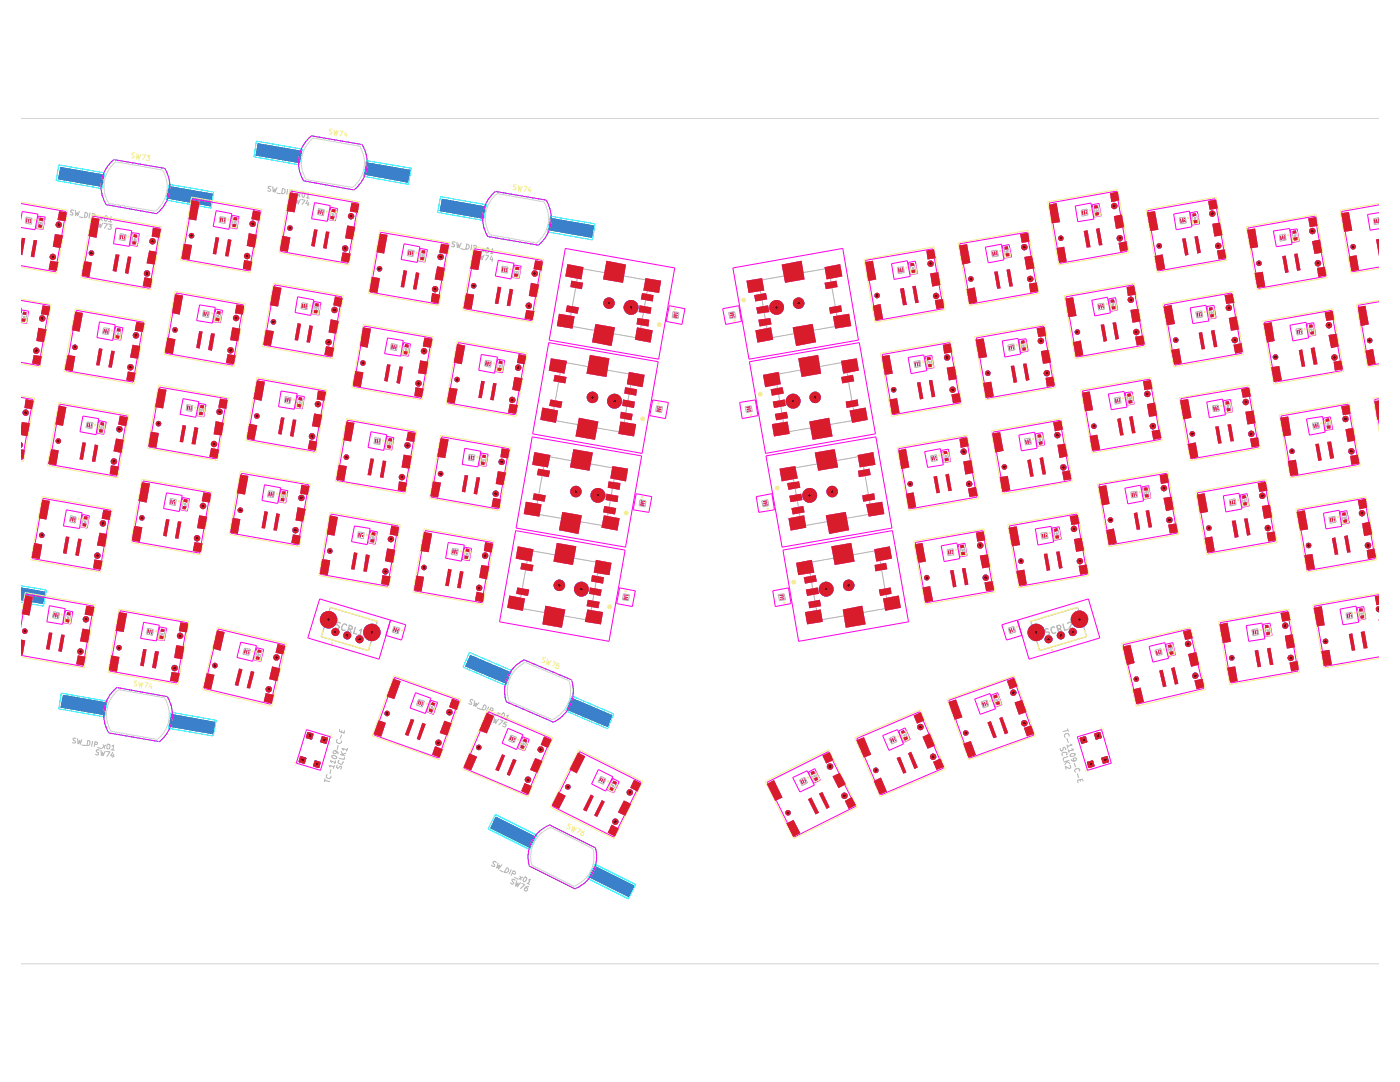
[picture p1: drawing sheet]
<svg xmlns="http://www.w3.org/2000/svg" width="279mm" height="216mm" viewBox="0 0 279 216" stroke-linecap="round" stroke-linejoin="round" font-family="sans-serif">
<g fill="none" stroke="#00edff" stroke-width=".2">
<path d="M11.7 32.9l9.2 1.6-.5 3.1-9.2-1.6zM22.9 31.9a6.6 6.6 0 0 0-1.6 9l9.9 1.7M22.9 31.9l9.8 1.7M32.8 33.6a6.7 6.7 0 0 1-1.4 8.9M33.7 36.8l8.9 1.5-.5 3.2-9-1.6zM51.2 28.2l9.1 1.6-.6 3.1-9-1.6zM60.7 36.1l9.9 1.8M62.3 27.1a6.6 6.6 0 0 0-1.6 9M62.4 27.1l9.8 1.7M70.8 37.8l-.2 .1M72.2 28.9l.2 .1M72.3 28.9a6.9 6.9 0 0 1-1.6 8.9"/>
<path d="M73.1 32l9 1.6-.6 3.2-8.9-1.6zM87.9 39.2l9.2 1.7-.6 3.1-9.2-1.6zM98.8 38.2a6.7 6.7 0 0 0-1.4 9M98.9 38.2l10 1.7M108.9 39.9a6.7 6.7 0 0 1-1.4 9M31.4 42.6h-.2M97.4 47.2l9.9 1.7M107.4 48.9h-.1M109.9 43.1l8.8 1.6-.5 3.2-8.9-1.6zM4.2 116.9l5.1 .8-.6 3.2-4.5-.8M12.2 138.3l9.2 1.6-.5 3.1-9.2-1.6zM23.2 137.3a6.9 6.9 0 0 0-1.5 8.9"/>
<path d="M23.4 137.2l-.2 .1M23.4 137.2l9.8 1.8M33.3 139l.1 .1M33.4 139.1a6.6 6.6 0 0 1-1.7 8.9M93.7 130.2l8.5 3.6-1.2 3-8.6-3.7zM104.5 131.7l9.4 3.9M104.6 131.7a6.9 6.9 0 0 0-3.6 8.3M113.9 135.6a6.5 6.5 0 0 1-3.6 8.5l-9.3-4.1M114.2 138.9l8.3 3.6-1.2 2.9-8.4-3.5zM21.6 146.1l.2 .1M21.8 146.3l9.8 1.7M34.2 142.1l8.9 1.6-.6 3.2-8.8-1.6z"/>
<path d="M98.8 162.5l8.3 4.2-1.4 2.8-8.3-4.1zM105.6 172.7l9.1 4.6M109.6 164.6h.2M109.6 164.7a6.8 6.8 0 0 0-4 8M109.8 164.6l9 4.6M118.7 172.4l8.2 4.1-1.5 2.9-8.1-4.1zM118.9 169.3a6.7 6.7 0 0 1-4.3 8"/>
</g>
<g fill="#00c6c4">
<path d="M98.9 162.9l8 4-1.1 2.3-8-4z"/>
<path d="M118.7 172.8l7.9 3.9-1.1 2.3-7.9-4z"/>
<path d="M114.1 139.2l8.1 3.5-.9 2.4-8.2-3.5z"/>
<path d="M12.6 138.6l8.7 1.6-.4 2.5-8.8-1.5z"/>
<path d="M34.2 142.5l8.8 1.6-.5 2.4-8.8-1.5z"/>
<path d="M12.1 33.3l8.7 1.5-.4 2.5-8.8-1.5z"/>
<path d="M33.7 37.1l8.8 1.6-.5 2.5-8.8-1.6z"/>
<path d="M51.4 28.6l8.8 1.5-.4 2.5-8.8-1.6z"/>
<path d="M88.2 39.7l8.7 1.5-.4 2.4-8.7-1.5z"/>
<path d="M109.9 43.5l8.7 1.5-.4 2.5-8.8-1.6z"/>
<path d="M73.1 32.4l8.8 1.5-.5 2.5-8.7-1.6z"/>
<path d="M93.9 130.7l8.1 3.5-1 2.2-8.2-3.4z"/>
<path d="M4.2 116.5l4.8 1.6-.4 2.4-4.4-1.5z"/>
</g>
<g fill="#0fe">
<path d="M109.9 43.5l8.7 1.5-.4 2.5-8.8-1.6z"/>
<path d="M88.2 39.7l8.7 1.5-.4 2.4-8.7-1.5z"/>
<path d="M33.7 37.1l8.8 1.6-.5 2.5-8.8-1.6z"/>
<path d="M51.4 28.6l8.8 1.5-.4 2.5-8.8-1.6z"/>
<path d="M73.1 32.4l8.8 1.5-.5 2.5-8.7-1.6z"/>
<path d="M60.1 151.1l.8 .2-.2 .9-.9-.3z"/>
<circle cx="100.1" cy="92.2" r=".64"/>
<circle cx="98.9" cy="98.5" r=".64"/>
<circle cx="105.5" cy="61" r=".64"/>
<circle cx="121.5" cy="60.5" r="1.14"/>
<circle cx="118.2" cy="79.3" r="1.14"/>
<circle cx="122.6" cy="80.1" r="1.48"/>
<circle cx="125.9" cy="61.3" r="1.48"/>
<circle cx="162.7" cy="79.3" r="1.14"/>
<circle cx="158.3" cy="80.1" r="1.48"/>
<circle cx="175" cy="59" r=".55"/>
<circle cx="159.4" cy="60.5" r="1.14"/>
<circle cx="155" cy="61.3" r="1.48"/>
<circle cx="204.4" cy="49.3" r=".64"/>
<circle cx="205.6" cy="55.7" r=".64"/>
<circle cx="211.7" cy="47.5" r=".55"/>
<circle cx="207.7" cy="68" r=".64"/>
<circle cx="215" cy="66.3" r=".55"/>
<circle cx="200.4" cy="93.2" r=".55"/>
<circle cx="193.4" cy="96.6" r=".64"/>
<circle cx="197.1" cy="74.5" r=".55"/>
<circle cx="208.9" cy="74.5" r=".64"/>
<circle cx="193.8" cy="55.7" r=".55"/>
<circle cx="185.7" cy="52.6" r=".64"/>
<circle cx="186.8" cy="59.1" r=".64"/>
<circle cx="189" cy="71.3" r=".64"/>
<circle cx="181.7" cy="96.6" r=".55"/>
<circle cx="192.3" cy="90.1" r=".64"/>
<circle cx="166.1" cy="98.1" r="1.14"/>
<circle cx="161.6" cy="98.8" r="1.48"/>
<circle cx="178.4" cy="77.8" r=".55"/>
<circle cx="190.1" cy="77.8" r=".64"/>
<circle cx="69.1" cy="91.2" r=".55"/>
<circle cx="54.6" cy="64.2" r=".55"/>
<circle cx="66.8" cy="61.8" r=".64"/>
<circle cx="65.6" cy="68.3" r=".64"/>
<circle cx="72.4" cy="72.4" r=".55"/>
<circle cx="51.3" cy="83" r=".55"/>
<circle cx="63.5" cy="80.6" r=".64"/>
<circle cx="62.3" cy="87.1" r=".64"/>
<circle cx="94.5" cy="57" r=".55"/>
<circle cx="106.7" cy="54.6" r=".64"/>
<circle cx="87.9" cy="51.3" r=".64"/>
<circle cx="86.8" cy="57.7" r=".64"/>
<circle cx="29.3" cy="54.6" r=".64"/>
<circle cx="47.1" cy="63.5" r=".64"/>
<circle cx="38.2" cy="47" r=".55"/>
<circle cx="87.9" cy="94.5" r=".55"/>
<circle cx="84.6" cy="70.1" r=".64"/>
<circle cx="83.5" cy="76.5" r=".64"/>
<circle cx="114.9" cy="98.1" r="1.14"/>
<circle cx="91.2" cy="75.7" r=".55"/>
<circle cx="103.4" cy="73.4" r=".64"/>
<circle cx="102.2" cy="79.8" r=".64"/>
<circle cx="75.7" cy="53.6" r=".55"/>
<circle cx="57.9" cy="45.5" r=".55"/>
<circle cx="70.1" cy="43.1" r=".64"/>
<circle cx="68.9" cy="49.6" r=".64"/>
<circle cx="50.4" cy="44.7" r=".64"/>
<circle cx="49.3" cy="51.1" r=".64"/>
<circle cx="71.8" cy="127.6" r=".8"/>
<circle cx="74.2" cy="126.2" r="1.74"/>
</g>
<path d="M60.1 151.1l.8 .2-.2 .9-.9-.3z" fill="none" stroke="#0fe" stroke-width=".42"/>
<path d="M61.5 146.3l.9 .2-.3 .9-.8-.3z" fill="#0fe"/>
<path d="M61.5 146.3l.9 .2-.3 .9-.8-.3z" fill="none" stroke="#0fe" stroke-width=".42"/>
<path d="M64.4 147.1l.8 .3-.2 .8-.9-.2z" fill="#0fe"/>
<path d="M64.4 147.1l.8 .3-.2 .8-.9-.2z" fill="none" stroke="#0fe" stroke-width=".42"/>
<g fill="#0fe">
<path d="M98.9 162.9l8 4-1.1 2.3-8-4z"/>
<path d="M118.7 172.8l7.9 3.9-1.1 2.3-7.9-4z"/>
<path d="M62.9 151.9l.9 .3-.3 .8-.8-.2z"/>
<circle cx="55.2" cy="131.2" r=".64"/>
<circle cx="53.6" cy="137.5" r=".64"/>
<circle cx="113.3" cy="157" r=".55"/>
<circle cx="125.7" cy="158.1" r=".64"/>
<circle cx="122.8" cy="164" r=".64"/>
</g>
<path d="M62.9 151.9l.9 .3-.3 .8-.8-.2z" fill="none" stroke="#0fe" stroke-width=".42"/>
<g fill="#0fe">
<path d="M93.9 130.7l8.1 3.5-1 2.2-8.2-3.4z"/>
<path d="M114.1 139.2l8.1 3.5-.9 2.4-8.2-3.5z"/>
<path d="M218.6 146.5l.8-.2 .3 .8-.9 .3z"/>
<circle cx="95.5" cy="149.1" r=".55"/>
<circle cx="77.3" cy="142.4" r=".55"/>
<circle cx="89.7" cy="142.1" r=".64"/>
<circle cx="87.5" cy="148.2" r=".64"/>
<circle cx="116" cy="117.6" r="1.48"/>
<circle cx="107.9" cy="149.6" r=".64"/>
<circle cx="105.4" cy="155.6" r=".64"/>
<circle cx="111.6" cy="116.8" r="1.14"/>
<circle cx="119.3" cy="98.8" r="1.48"/>
<circle cx="84.6" cy="113.2" r=".55"/>
<circle cx="96.8" cy="110.9" r=".64"/>
<circle cx="95.6" cy="117.3" r=".64"/>
<circle cx="261.9" cy="46.1" r=".64"/>
<circle cx="263" cy="52.5" r=".64"/>
<circle cx="254.6" cy="71.2" r=".55"/>
<circle cx="270" cy="49.2" r=".55"/>
<circle cx="251.2" cy="52.5" r=".55"/>
<circle cx="243.1" cy="49.1" r=".64"/>
<circle cx="234.7" cy="67.9" r=".55"/>
<circle cx="245.2" cy="61.4" r=".64"/>
<circle cx="246.4" cy="67.9" r=".64"/>
<circle cx="231.4" cy="49.1" r=".55"/>
<circle cx="241.9" cy="42.6" r=".64"/>
<circle cx="222.4" cy="41.1" r=".64"/>
<circle cx="223.5" cy="47.5" r=".64"/>
<circle cx="225.7" cy="59.8" r=".64"/>
<circle cx="226.8" cy="66.3" r=".64"/>
<circle cx="265.2" cy="64.9" r=".64"/>
<circle cx="266.3" cy="71.3" r=".64"/>
<circle cx="273.3" cy="67.9" r=".55"/>
<circle cx="271.8" cy="102.4" r=".64"/>
<circle cx="253" cy="105.4" r=".64"/>
<circle cx="257.9" cy="90" r=".55"/>
<circle cx="269.7" cy="90" r=".64"/>
<circle cx="238" cy="86.6" r=".55"/>
<circle cx="248.6" cy="80.2" r=".64"/>
<circle cx="249.7" cy="86.6" r=".64"/>
<circle cx="232.3" cy="97.4" r=".64"/>
<circle cx="233.4" cy="103.8" r=".64"/>
<circle cx="268.5" cy="83.6" r=".64"/>
<circle cx="211" cy="86.8" r=".64"/>
<circle cx="212.2" cy="93.3" r=".64"/>
<circle cx="218.3" cy="85" r=".55"/>
<circle cx="214.3" cy="105.5" r=".64"/>
<circle cx="215.5" cy="112" r=".64"/>
<circle cx="221.6" cy="103.8" r=".55"/>
</g>
<path d="M218.6 146.5l.8-.2 .3 .8-.9 .3z" fill="none" stroke="#0fe" stroke-width=".42"/>
<path d="M220 151.3l.9-.2 .2 .8-.8 .3z" fill="#0fe"/>
<path d="M220 151.3l.9-.2 .2 .8-.8 .3z" fill="none" stroke="#0fe" stroke-width=".42"/>
<path d="M215.7 147.4l.8-.3 .3 .9-.9 .2z" fill="#0fe"/>
<path d="M215.7 147.4l.8-.3 .3 .9-.9 .2z" fill="none" stroke="#0fe" stroke-width=".42"/>
<path d="M217.1 152.2l.9-.3 .2 .9-.8 .2z" fill="#0fe"/>
<path d="M217.1 152.2l.9-.3 .2 .9-.8 .2z" fill="none" stroke="#0fe" stroke-width=".42"/>
<g fill="#0fe">
<path d="M274.8 121.1l.4-.2v1.3a.63 .63 0 0 1-.6-.4 .63 .63 0 0 1 .2-.7z"/>
<path d="M12.1 33.3l8.7 1.5-.4 2.5-8.8-1.5z"/>
<path d="M4.2 116.5l4.8 1.6-.4 2.4-4.4-1.5z"/>
<path d="M4.2 88.1a.71 .71 0 0 1 0 1.3z"/>
<path d="M12.6 138.6l8.7 1.6-.4 2.5-8.8-1.5z"/>
<path d="M34.2 142.5l8.8 1.6-.5 2.4-8.8-1.5z"/>
<circle cx="226.8" cy="135.5" r=".55"/>
<circle cx="264.5" cy="128" r=".55"/>
<circle cx="261.2" cy="108.8" r=".55"/>
<circle cx="273" cy="108.8" r=".64"/>
<circle cx="229" cy="78.6" r=".64"/>
<circle cx="230.1" cy="85" r=".64"/>
<circle cx="241.3" cy="105.4" r=".55"/>
<circle cx="251.9" cy="98.9" r=".64"/>
<circle cx="245.8" cy="131.3" r=".55"/>
<circle cx="256.5" cy="124.8" r=".64"/>
<circle cx="257.6" cy="131.3" r=".64"/>
<circle cx="237.1" cy="128.5" r=".64"/>
<circle cx="238.5" cy="134.8" r=".64"/>
<circle cx="18.2" cy="50.5" r=".55"/>
<circle cx="30.4" cy="48.1" r=".64"/>
<circle cx="27.1" cy="66.9" r=".64"/>
<circle cx="26" cy="73.3" r=".64"/>
<circle cx="31.6" cy="84.5" r=".55"/>
<circle cx="43.8" cy="82.2" r=".64"/>
<circle cx="42.7" cy="88.6" r=".64"/>
<circle cx="34.9" cy="65.8" r=".55"/>
<circle cx="46" cy="69.9" r=".64"/>
<circle cx="23.8" cy="85.6" r=".64"/>
<circle cx="11.6" cy="88" r=".55"/>
<circle cx="5.1" cy="82.3" r=".64"/>
<circle cx="11.7" cy="44.8" r=".64"/>
<circle cx="10.5" cy="51.3" r=".64"/>
<circle cx="14.9" cy="69.3" r=".55"/>
<circle cx="8.4" cy="63.5" r=".64"/>
<circle cx="7.2" cy="70" r=".64"/>
<circle cx="66.9" cy="126.1" r=".8"/>
<circle cx="69.3" cy="126.8" r=".8"/>
<circle cx="65.6" cy="123.7" r="1.74"/>
<circle cx="65.8" cy="109.9" r=".55"/>
<circle cx="76.9" cy="114" r=".64"/>
<circle cx="16" cy="130" r=".64"/>
<circle cx="42.9" cy="132.8" r=".55"/>
<circle cx="23.7" cy="129.2" r=".55"/>
<circle cx="35.9" cy="126.9" r=".64"/>
<circle cx="34.8" cy="133.3" r=".64"/>
<circle cx="5" cy="125.9" r=".55"/>
<circle cx="17.1" cy="123.6" r=".64"/>
<circle cx="8.3" cy="106.8" r=".55"/>
<circle cx="20.5" cy="104.4" r=".64"/>
<circle cx="19.4" cy="110.9" r=".64"/>
<circle cx="22.7" cy="92.1" r=".64"/>
<circle cx="28.3" cy="103.3" r=".55"/>
<circle cx="81.3" cy="88.9" r=".64"/>
<circle cx="80.2" cy="95.2" r=".64"/>
<circle cx="78" cy="107.6" r=".64"/>
<circle cx="48" cy="101.8" r=".55"/>
<circle cx="60.2" cy="99.4" r=".64"/>
<circle cx="59" cy="105.8" r=".64"/>
<circle cx="40.5" cy="101" r=".64"/>
<circle cx="39.3" cy="107.4" r=".64"/>
<circle cx="206.8" cy="126.2" r="1.74"/>
<circle cx="195.6" cy="108.8" r=".64"/>
<circle cx="196.7" cy="115.3" r=".64"/>
<circle cx="203.8" cy="112" r=".55"/>
<circle cx="157.3" cy="162.2" r=".55"/>
<circle cx="165.7" cy="153" r=".64"/>
<circle cx="168.5" cy="158.8" r=".64"/>
<circle cx="174.8" cy="153.7" r=".55"/>
<circle cx="186.2" cy="151" r=".64"/>
<circle cx="185" cy="115.3" r=".55"/>
<circle cx="169.4" cy="116.8" r="1.14"/>
<circle cx="164.9" cy="117.6" r="1.48"/>
<circle cx="183.7" cy="145.1" r=".64"/>
<circle cx="192.7" cy="146.3" r=".55"/>
<circle cx="209.3" cy="127.6" r=".8"/>
<circle cx="211.7" cy="126.8" r=".8"/>
<circle cx="214.1" cy="126.1" r=".8"/>
<circle cx="215.4" cy="123.6" r="1.74"/>
<circle cx="202.2" cy="138.2" r=".64"/>
<circle cx="204.4" cy="144.3" r=".64"/>
</g>
<g fill="#3b80ca">
<path d="M109.9 43.5l8.7 1.5-.4 2.5-8.8-1.6z"/>
<path d="M88.2 39.7l8.7 1.5-.4 2.4-8.7-1.5z"/>
<path d="M33.7 37.1l8.8 1.6-.5 2.5-8.8-1.6z"/>
<path d="M51.4 28.6l8.8 1.5-.4 2.5-8.8-1.6z"/>
<path d="M73.1 32.4l8.8 1.5-.5 2.5-8.7-1.6z"/>
<path d="M60.1 151.1l.8 .2-.2 .9-.9-.3z"/>
<circle cx="100.1" cy="92.2" r=".64"/>
<circle cx="98.9" cy="98.5" r=".64"/>
<circle cx="105.5" cy="61" r=".64"/>
<circle cx="121.5" cy="60.5" r="1.14"/>
<circle cx="118.2" cy="79.3" r="1.14"/>
<circle cx="122.6" cy="80.1" r="1.48"/>
<circle cx="125.9" cy="61.3" r="1.48"/>
<circle cx="162.7" cy="79.3" r="1.14"/>
<circle cx="158.3" cy="80.1" r="1.48"/>
<circle cx="175" cy="59" r=".55"/>
<circle cx="159.4" cy="60.5" r="1.14"/>
<circle cx="155" cy="61.3" r="1.48"/>
<circle cx="204.4" cy="49.3" r=".64"/>
<circle cx="205.6" cy="55.7" r=".64"/>
<circle cx="211.7" cy="47.5" r=".55"/>
<circle cx="207.7" cy="68" r=".64"/>
<circle cx="215" cy="66.3" r=".55"/>
<circle cx="200.4" cy="93.2" r=".55"/>
<circle cx="193.4" cy="96.6" r=".64"/>
<circle cx="197.1" cy="74.5" r=".55"/>
<circle cx="208.9" cy="74.5" r=".64"/>
<circle cx="193.8" cy="55.7" r=".55"/>
<circle cx="185.7" cy="52.6" r=".64"/>
<circle cx="186.8" cy="59.1" r=".64"/>
<circle cx="189" cy="71.3" r=".64"/>
<circle cx="181.7" cy="96.6" r=".55"/>
<circle cx="192.3" cy="90.1" r=".64"/>
<circle cx="166.1" cy="98.1" r="1.14"/>
<circle cx="161.6" cy="98.8" r="1.48"/>
<circle cx="178.4" cy="77.8" r=".55"/>
<circle cx="190.1" cy="77.8" r=".64"/>
<circle cx="69.1" cy="91.2" r=".55"/>
<circle cx="54.6" cy="64.2" r=".55"/>
<circle cx="66.8" cy="61.8" r=".64"/>
<circle cx="65.6" cy="68.3" r=".64"/>
<circle cx="72.4" cy="72.4" r=".55"/>
<circle cx="51.3" cy="83" r=".55"/>
<circle cx="63.5" cy="80.6" r=".64"/>
<circle cx="62.3" cy="87.1" r=".64"/>
<circle cx="94.5" cy="57" r=".55"/>
<circle cx="106.7" cy="54.6" r=".64"/>
<circle cx="87.9" cy="51.3" r=".64"/>
<circle cx="86.8" cy="57.7" r=".64"/>
<circle cx="29.3" cy="54.6" r=".64"/>
<circle cx="47.1" cy="63.5" r=".64"/>
<circle cx="38.2" cy="47" r=".55"/>
<circle cx="87.9" cy="94.5" r=".55"/>
<circle cx="84.6" cy="70.1" r=".64"/>
<circle cx="83.5" cy="76.5" r=".64"/>
<circle cx="114.9" cy="98.1" r="1.14"/>
<circle cx="91.2" cy="75.7" r=".55"/>
<circle cx="103.4" cy="73.4" r=".64"/>
<circle cx="102.2" cy="79.8" r=".64"/>
<circle cx="75.7" cy="53.6" r=".55"/>
<circle cx="57.9" cy="45.5" r=".55"/>
<circle cx="70.1" cy="43.1" r=".64"/>
<circle cx="68.9" cy="49.6" r=".64"/>
<circle cx="50.4" cy="44.7" r=".64"/>
<circle cx="49.3" cy="51.1" r=".64"/>
<circle cx="71.8" cy="127.6" r=".8"/>
<circle cx="74.2" cy="126.2" r="1.74"/>
</g>
<path d="M60.1 151.1l.8 .2-.2 .9-.9-.3z" fill="none" stroke="#3b80ca" stroke-width=".42"/>
<path d="M61.5 146.3l.9 .2-.3 .9-.8-.3z" fill="#3b80ca"/>
<path d="M61.5 146.3l.9 .2-.3 .9-.8-.3z" fill="none" stroke="#3b80ca" stroke-width=".42"/>
<path d="M64.4 147.1l.8 .3-.2 .8-.9-.2z" fill="#3b80ca"/>
<path d="M64.4 147.1l.8 .3-.2 .8-.9-.2z" fill="none" stroke="#3b80ca" stroke-width=".42"/>
<g fill="#3b80ca">
<path d="M98.9 162.9l8 4-1.1 2.3-8-4z"/>
<path d="M118.7 172.8l7.9 3.9-1.1 2.3-7.9-4z"/>
<path d="M62.9 151.9l.9 .3-.3 .8-.8-.2z"/>
<circle cx="55.2" cy="131.2" r=".64"/>
<circle cx="53.6" cy="137.5" r=".64"/>
<circle cx="113.3" cy="157" r=".55"/>
<circle cx="125.7" cy="158.1" r=".64"/>
<circle cx="122.8" cy="164" r=".64"/>
</g>
<path d="M62.9 151.9l.9 .3-.3 .8-.8-.2z" fill="none" stroke="#3b80ca" stroke-width=".42"/>
<g fill="#3b80ca">
<path d="M93.9 130.7l8.1 3.5-1 2.2-8.2-3.4z"/>
<path d="M114.1 139.2l8.1 3.5-.9 2.4-8.2-3.5z"/>
<path d="M218.6 146.5l.8-.2 .3 .8-.9 .3z"/>
<circle cx="95.5" cy="149.1" r=".55"/>
<circle cx="77.3" cy="142.4" r=".55"/>
<circle cx="89.7" cy="142.1" r=".64"/>
<circle cx="87.5" cy="148.2" r=".64"/>
<circle cx="116" cy="117.6" r="1.48"/>
<circle cx="107.9" cy="149.6" r=".64"/>
<circle cx="105.4" cy="155.6" r=".64"/>
<circle cx="111.6" cy="116.8" r="1.14"/>
<circle cx="119.3" cy="98.8" r="1.48"/>
<circle cx="84.6" cy="113.2" r=".55"/>
<circle cx="96.8" cy="110.9" r=".64"/>
<circle cx="95.6" cy="117.3" r=".64"/>
<circle cx="261.9" cy="46.1" r=".64"/>
<circle cx="263" cy="52.5" r=".64"/>
<circle cx="254.6" cy="71.2" r=".55"/>
<circle cx="270" cy="49.2" r=".55"/>
<circle cx="251.2" cy="52.5" r=".55"/>
<circle cx="243.1" cy="49.1" r=".64"/>
<circle cx="234.7" cy="67.9" r=".55"/>
<circle cx="245.2" cy="61.4" r=".64"/>
<circle cx="246.4" cy="67.9" r=".64"/>
<circle cx="231.4" cy="49.1" r=".55"/>
<circle cx="241.9" cy="42.6" r=".64"/>
<circle cx="222.4" cy="41.1" r=".64"/>
<circle cx="223.5" cy="47.5" r=".64"/>
<circle cx="225.7" cy="59.8" r=".64"/>
<circle cx="226.8" cy="66.3" r=".64"/>
<circle cx="265.2" cy="64.9" r=".64"/>
<circle cx="266.3" cy="71.3" r=".64"/>
<circle cx="273.3" cy="67.9" r=".55"/>
<circle cx="271.8" cy="102.4" r=".64"/>
<circle cx="253" cy="105.4" r=".64"/>
<circle cx="257.9" cy="90" r=".55"/>
<circle cx="269.7" cy="90" r=".64"/>
<circle cx="238" cy="86.6" r=".55"/>
<circle cx="248.6" cy="80.2" r=".64"/>
<circle cx="249.7" cy="86.6" r=".64"/>
<circle cx="232.3" cy="97.4" r=".64"/>
<circle cx="233.4" cy="103.8" r=".64"/>
<circle cx="268.5" cy="83.6" r=".64"/>
<circle cx="211" cy="86.8" r=".64"/>
<circle cx="212.2" cy="93.3" r=".64"/>
<circle cx="218.3" cy="85" r=".55"/>
<circle cx="214.3" cy="105.5" r=".64"/>
<circle cx="215.5" cy="112" r=".64"/>
<circle cx="221.6" cy="103.8" r=".55"/>
</g>
<path d="M218.6 146.5l.8-.2 .3 .8-.9 .3z" fill="none" stroke="#3b80ca" stroke-width=".42"/>
<path d="M220 151.3l.9-.2 .2 .8-.8 .3z" fill="#3b80ca"/>
<path d="M220 151.3l.9-.2 .2 .8-.8 .3z" fill="none" stroke="#3b80ca" stroke-width=".42"/>
<path d="M215.7 147.4l.8-.3 .3 .9-.9 .2z" fill="#3b80ca"/>
<path d="M215.7 147.4l.8-.3 .3 .9-.9 .2z" fill="none" stroke="#3b80ca" stroke-width=".42"/>
<path d="M217.1 152.2l.9-.3 .2 .9-.8 .2z" fill="#3b80ca"/>
<path d="M217.1 152.2l.9-.3 .2 .9-.8 .2z" fill="none" stroke="#3b80ca" stroke-width=".42"/>
<g fill="#3b80ca">
<path d="M274.8 121.1l.4-.2v1.3a.63 .63 0 0 1-.6-.4 .63 .63 0 0 1 .2-.7z"/>
<path d="M12.1 33.3l8.7 1.5-.4 2.5-8.8-1.5z"/>
<path d="M4.2 116.5l4.8 1.6-.4 2.4-4.4-1.5z"/>
<path d="M4.2 88.1a.71 .71 0 0 1 0 1.3z"/>
<path d="M12.6 138.6l8.7 1.6-.4 2.5-8.8-1.5z"/>
<path d="M34.2 142.5l8.8 1.6-.5 2.4-8.8-1.5z"/>
<circle cx="226.8" cy="135.5" r=".55"/>
<circle cx="264.5" cy="128" r=".55"/>
<circle cx="261.2" cy="108.8" r=".55"/>
<circle cx="273" cy="108.8" r=".64"/>
<circle cx="229" cy="78.6" r=".64"/>
<circle cx="230.1" cy="85" r=".64"/>
<circle cx="241.3" cy="105.4" r=".55"/>
<circle cx="251.9" cy="98.9" r=".64"/>
<circle cx="245.8" cy="131.3" r=".55"/>
<circle cx="256.5" cy="124.8" r=".64"/>
<circle cx="257.6" cy="131.3" r=".64"/>
<circle cx="237.1" cy="128.5" r=".64"/>
<circle cx="238.5" cy="134.8" r=".64"/>
<circle cx="18.2" cy="50.5" r=".55"/>
<circle cx="30.4" cy="48.1" r=".64"/>
<circle cx="27.1" cy="66.9" r=".64"/>
<circle cx="26" cy="73.3" r=".64"/>
<circle cx="31.6" cy="84.5" r=".55"/>
<circle cx="43.8" cy="82.2" r=".64"/>
<circle cx="42.7" cy="88.6" r=".64"/>
<circle cx="34.9" cy="65.8" r=".55"/>
<circle cx="46" cy="69.9" r=".64"/>
<circle cx="23.8" cy="85.6" r=".64"/>
<circle cx="11.6" cy="88" r=".55"/>
<circle cx="5.1" cy="82.3" r=".64"/>
<circle cx="11.7" cy="44.8" r=".64"/>
<circle cx="10.5" cy="51.3" r=".64"/>
<circle cx="14.9" cy="69.3" r=".55"/>
<circle cx="8.4" cy="63.5" r=".64"/>
<circle cx="7.2" cy="70" r=".64"/>
<circle cx="66.9" cy="126.1" r=".8"/>
<circle cx="69.3" cy="126.8" r=".8"/>
<circle cx="65.6" cy="123.7" r="1.74"/>
<circle cx="65.8" cy="109.9" r=".55"/>
<circle cx="76.9" cy="114" r=".64"/>
<circle cx="16" cy="130" r=".64"/>
<circle cx="42.9" cy="132.8" r=".55"/>
<circle cx="23.7" cy="129.2" r=".55"/>
<circle cx="35.9" cy="126.9" r=".64"/>
<circle cx="34.8" cy="133.3" r=".64"/>
<circle cx="5" cy="125.9" r=".55"/>
<circle cx="17.1" cy="123.6" r=".64"/>
<circle cx="8.3" cy="106.8" r=".55"/>
<circle cx="20.5" cy="104.4" r=".64"/>
<circle cx="19.4" cy="110.9" r=".64"/>
<circle cx="22.7" cy="92.1" r=".64"/>
<circle cx="28.3" cy="103.3" r=".55"/>
<circle cx="81.3" cy="88.9" r=".64"/>
<circle cx="80.2" cy="95.2" r=".64"/>
<circle cx="78" cy="107.6" r=".64"/>
<circle cx="48" cy="101.8" r=".55"/>
<circle cx="60.2" cy="99.4" r=".64"/>
<circle cx="59" cy="105.8" r=".64"/>
<circle cx="40.5" cy="101" r=".64"/>
<circle cx="39.3" cy="107.4" r=".64"/>
<circle cx="206.8" cy="126.2" r="1.74"/>
<circle cx="195.6" cy="108.8" r=".64"/>
<circle cx="196.7" cy="115.3" r=".64"/>
<circle cx="203.8" cy="112" r=".55"/>
<circle cx="157.3" cy="162.2" r=".55"/>
<circle cx="165.7" cy="153" r=".64"/>
<circle cx="168.5" cy="158.8" r=".64"/>
<circle cx="174.8" cy="153.7" r=".55"/>
<circle cx="186.2" cy="151" r=".64"/>
<circle cx="185" cy="115.3" r=".55"/>
<circle cx="169.4" cy="116.8" r="1.14"/>
<circle cx="164.9" cy="117.6" r="1.48"/>
<circle cx="183.7" cy="145.1" r=".64"/>
<circle cx="192.7" cy="146.3" r=".55"/>
<circle cx="209.3" cy="127.6" r=".8"/>
<circle cx="211.7" cy="126.8" r=".8"/>
<circle cx="214.1" cy="126.1" r=".8"/>
<circle cx="215.4" cy="123.6" r="1.74"/>
<circle cx="202.2" cy="138.2" r=".64"/>
<circle cx="204.4" cy="144.3" r=".64"/>
</g>
<g fill="none" stroke="#afafaf" stroke-width=".2">
<path d="M54.1 37.3l-.4-.1-.2 .1v.2l.3 .2 .2 .3-.2 .2-.4-.1M54.4 37.3l.1 1 .4-.6v.7l.4-1M55.3 38.5l.7 .2M56.4 37.6l.5 .2v.5a.47 .47 0 0 1-.7 .3zM57.4 37.8l-.2 1M57.8 38.4h.5l.1-.3-.5-.3-.2 1.1M58.4 39.1l.8 .1M58.8 39.6l-.5-.1h-.1v.4l.4 .2v.3h-.6M59.1 39.6v1l.3-.6 .1 .7 .4-.9M59.4 38.5l.5 .8M59.9 38.6l-.5 .6M60.2 39.8l.7 .2-.6 .8"/>
<path d="M60.4 38.5l.1-.1a.53 .53 0 0 1 .2 .9l-.2 .1-.2-.2zM61.1 39.5h.6M61.2 38.8h.2l.2-.3-.2 1M61.4 40l-.4 .6 .6 .1M5.2 43.3l1.2 .3-.2 1.1-1.2-.2zM7.8 43.7l.9 .2-.3 1.3-.8-.2zM7.9 44.3l.4 .1-.2 .3zM7.9 44.6l.4 .1M14.7 42h-.6v.3l.5 .3v.2l-.1 .1-.5-.1M15.1 42v1l.3-.6 .1 .7 .3-.9M15.8 43.3l.8 .1M17 42.3a.58 .58 0 0 1 .4 1l-.4 .1-.2-.1z"/>
<path d="M17.9 42.5l-.1 1M18.4 43.2h.5l.1-.4-.5-.2-.2 1M19 43.9h.7M19.3 44.4l-.3-.2-.3 .2v.2l.4 .3v.3l-.6-.1M19.6 44.4l.1 1 .3-.7 .1 .8 .4-1M20.1 43.3l.3 .7M20.6 43.3l-.7 .6M20.7 44.5l.7 .2-.6 .9M20.9 43.3l.2-.2 .3 .2v.5l-.2 .3h-.2l-.2-.2zM21.7 44.7l.7 .1-.5 .3 .3 .1v.4l-.3 .2-.4-.2M21.7 44.2l.6 .1M21.8 43.5l.4-.2-.2 1"/>
<path d="M24 46.6l1.2 .3-.3 1.1-1.2-.2zM26.5 47l1 .2-.3 1.3-.9-.2zM26.6 48h.5M26.7 47.6l.4 .1-.2 .3zM43.9 43.2l1.2 .2-.2 1.2-1.2-.2zM46.5 43.6l.9 .1-.2 1.3-.9-.1zM46.6 44.5l.4 .1M46.7 44.2h.3l-.2 .3zM61.6 40.4l-.1 .7M63.5 41.6l1.2 .3-.1 1.2-1.2-.3zM66.1 42l.9 .2-.2 1.3-.9-.2zM66.3 42.6l.4 .1-.3 .3z"/>
<path d="M66.3 42.9l.3 .1M81.5 49.8l1.2 .2-.3 1.2-1.2-.2zM84 50.2l.9 .1-.2 1.4-.9-.2zM84.1 51.1l.4 .1M84.2 50.8h.3l-.2 .3zM90.8 48.3h-.5v.1v.2l.4 .3v.3l-.2 .1-.4-.2M91.2 48.3l.1 1.1 .2-.7 .1 .7 .4-.9M91.9 49.6l.8 .2M93.1 48.7l.5 .3v.4l-.2 .3h-.4zM94.1 48.9l-.1 1M94.5 49.4l.5 .1 .1-.4-.5-.2-.2 1.1M95.2 50.2l.7 .1"/>
<path d="M95.4 50.7l-.3-.2-.3 .2v.2l.5 .3v.3h-.6M95.8 50.7v1l.4-.6v.7l.4-.9M96.2 49.6l.4 .7M96.7 49.7l-.6 .5M96.9 50.9l.6 .2-.6 .8M97.2 49.4l.3 .2v.5l-.3 .4a.51 .51 0 0 1-.3-.5 .51 .51 0 0 1 .3-.5zM97.9 50.5l.5 .1M98 49.9l.3-.3-.2 1M98.1 51.1l-.3 .6 .6 .1M98.3 51.5l-.1 .7M100.2 53.1l1.2 .2-.2 1.2-1.2-.2zM102.7 53.6h1l-.3 1.4-.8-.2z"/>
<path d="M102.9 54.4l.4 .1M102.9 54.1h.4l-.2 .3zM115.6 53.5l13.9 2.5-2 11.5-14-2.5zM151.4 56l14-2.5 2 11.5-14 2.5zM179.1 53.4l1.2-.2 .2 1.2-1.2 .2zM181.7 52.9l.8-.1 .3 1.3-1 .1zM182 53.4h.3l-.1 .2zM182.4 53.6l-.4 .1M197.8 50.1l1.2-.2 .3 1.2-1.2 .2zM200.4 49.6l.9-.1 .2 1.3h-.9zM200.7 50.1l.4-.1-.1 .3zM201.2 50.3l-.4 .1"/>
<path d="M215.8 42l1.2-.3 .1 1.2-1.2 .2zM218.3 41.4l.9-.1 .2 1.2-.9 .2zM218.7 42l.3-.1-.1 .3zM219.1 42.1l-.4 .1M235.3 43.5l1.2-.2 .3 1.2-1.2 .2zM237.9 43l.9-.2 .3 1.4h-1zM238.3 43.5l.3-.1-.1 .3zM238.7 43.7l-.4 .1M255.3 46.9l1.2-.2 .2 1.2-1.2 .2zM257.9 46.4l.9-.1 .2 1.2-.9 .2zM258.2 46.9h.4l-.2 .3zM258.6 47.1l-.3 .1"/>
<path d="M275.2 43.4l-1.1 .2 .2 1.2 .9-.2M4.4 62.5l1 .1-.3 1.4-.8-.2zM4.6 63.1h.4l-.2 .3zM4.6 63.4l.4 .1M20.7 65.4l1.2 .2-.3 1.2-1.2-.2zM23.2 65.8l.9 .2-.2 1.3-.9-.2zM23.3 66.7l.4 .1M23.4 66.4h.3l-.1 .3zM40.6 61.9l1.2 .3-.2 1.2-1.2-.3zM43.2 62.4l.9 .1-.3 1.3-.8-.2zM43.3 63.2l.3 .1M43.3 62.9l.4 .1-.2 .3z"/>
<path d="M56.9 79.1l1.2 .3-.2 1.2-1.1-.3zM59.5 79.5l.9 .2-.2 1.3-.9-.2zM60.2 60.4l1.2 .2-.1 1.2-1.2-.2zM62.8 60.7l.9 .2-.2 1.3-.9-.1zM62.9 61.3l.5 .1-.3 .3zM62.9 61.7l.4 .1M78.1 68.5l1.2 .3-.2 1.2-1.2-.3zM80.7 69l.9 .1-.2 1.3-.9-.2zM80.8 69.9h.4M80.9 69.6h.3l-.2 .3zM96.9 71.8l1.2 .3-.2 1.2-1.2-.3zM99.4 72.3l1 .1-.3 1.3-.8-.2z"/>
<path d="M99.6 72.9h.4l-.2 .3zM99.6 73.2h.3M112.2 72.2l14 2.6-2 11.5-14-2.5zM134.3 62.2l1.2 .2-.2 1.1-1.1-.1zM145.4 62.4l1.2-.2 .3 1.2-1.2 .1zM154.7 74.8l14-2.6 2 11.6-14 2.5zM182.4 72.2l1.2-.3 .2 1.2-1.2 .3zM185 71.7l.8-.2 .3 1.3-1 .1zM185.3 72.4h.4M185.3 72.2l.3-.1-.1 .3zM201.1 68.9l1.2-.3 .3 1.2-1.2 .3zM203.7 68.4l.9-.2 .3 1.3-1 .1z"/>
<path d="M204 68.9l.4-.1-.1 .3zM204.1 69.1h.4M219.1 60.7l1.2-.2 .1 1.2-1.2 .1zM221.6 60.2l.9-.2 .2 1.3-.9 .1zM222 60.7l.3-.1-.1 .3zM222.4 79.5l1.2-.3 .1 1.2-1.2 .2zM222.4 60.9l-.4 .1M224.9 79l.9-.2 .2 1.3-.8 .1zM225.3 79.5l.4-.1-.2 .3zM225.7 79.6l-.4 .1M238.6 62.3l1.2-.3 .3 1.2-1.2 .3zM241.3 61.8l.8-.2 .3 1.3-1 .1z"/>
<path d="M241.6 62.3l.3-.1v.3zM242 62.4l-.4 .1M258.6 65.7l1.2-.2 .2 1.2-1.1 .1zM261.2 65.2l.9-.1 .2 1.2-.9 .2zM261.5 65.7h.4l-.2 .2zM261.9 65.9l-.3 .1M17.4 84.2l1.2 .2-.3 1.2-1.2-.3zM19.9 84.5l.9 .2-.2 1.3-.9-.2zM20 85.5h.4M20.1 85.1l.3 .1-.2 .3zM34 99.4l1.2 .3-.2 1.2-1.2-.3zM36.6 99.9l.9 .1-.3 1.3-.8-.2z"/>
<path d="M37.3 80.7l1.2 .2-.2 1.2-1.2-.2zM39.9 81.2h.9l-.3 1.4-.8-.2zM40 82l.3 .1M40 81.7h.4l-.2 .3zM53.6 97.9l1.2 .2-.2 1.2-1.2-.2zM56.2 98.3l.9 .1-.2 1.4-.9-.2zM56.3 99.2l.4 .1M56.3 98.9h.5l-.3 .3zM59.6 80.4l.4 .1M59.6 80.1l.5 .1-.3 .3zM74.8 87.3l1.2 .2-.2 1.2-1.2-.2zM77.4 87.8l.9 .1-.2 1.3-.9-.2z"/>
<path d="M77.5 88.6l.4 .1M77.6 88.3h.3l-.2 .4zM93.6 90.6l1.2 .2-.3 1.2-1.1-.2zM96.1 91.1l1 .1-.3 1.3-.8-.2zM96.3 91.7h.4l-.2 .3zM96.3 91.9l.3 .1M108.9 91l14 2.5-2 11.5-14.1-2.5zM127.7 99.7l1.2 .2-.2 1.2-1.1-.2zM131 81l1.2 .2-.2 1.1-1.1-.2zM148.7 81.2l1.2-.2 .3 1.1-1.2 .2zM152 99.9l1.2-.2 .3 1.2-1.2 .2zM158 93.5l14-2.5 2 11.5-14 2.5z"/>
<path d="M185.7 91l1.2-.3 .2 1.2-1.2 .2zM188.3 90.5l.8-.2 .3 1.3-.9 .1zM188.6 90.9h.4l-.2 .3zM189 91.1l-.3 .1M204.4 87.6l1.2-.2 .3 1.2-1.2 .2zM207 87.2l.9-.2 .3 1.3-1 .1zM207.3 87.6h.4l-.1 .2zM207.8 87.8l-.4 .1M225.7 98.2l1.2-.2 .1 1.2-1.2 .2zM228.2 97.7l.9-.1 .2 1.2-.8 .2zM228.6 98.2l.4-.1-.2 .3zM229 98.4l-.4 .1"/>
<path d="M241.9 81l1.2-.2 .3 1.2-1.2 .2zM244.6 80.5l.8-.1 .3 1.3-1 .1zM244.9 81l.3-.1v.3zM245.3 81.2l-.4 .1M245.3 99.8l1.2-.3 .2 1.2-1.2 .3zM247.9 99.3l.8-.2 .3 1.3-1 .1zM248.2 99.8l.3-.1v.3zM261.9 84.5l1.2-.2 .3 1.1-1.2 .2zM264.5 83.9l.9-.1 .2 1.2-.9 .2zM264.8 84.5l.4-.1-.2 .3zM264.9 84.7h.4M14.1 102.9l1.1 .3-.2 1.2-1.2-.3z"/>
<path d="M16.6 103.3l.9 .2-.2 1.3-.9-.2zM16.7 104.2l.4 .1M16.8 103.9l.3 .1-.2 .3zM36.7 100.8h.3M36.7 100.5h.4l-.2 .3zM71.5 106.1l1.2 .2-.2 1.2-1.2-.3zM74.1 106.5l.9 .1-.3 1.3-.8-.2zM74.2 107.4l.4 .1M74.2 107.1h.4l-.2 .3zM90.3 109.4l1.2 .2-.3 1.2-1.2-.2zM92.8 109.8l1 .1-.3 1.3-.8-.2zM92.9 110.7l.4 .1"/>
<path d="M93 110.4h.4l-.2 .3zM105.6 109.8l14 2.5-2 11.5-14.1-2.5zM124.4 118.5l1.2 .2-.2 1.1-1.2-.1zM155.3 118.7l1.2-.2 .3 1.2-1.2 .1zM161.3 112.3l14-2.5 2 11.5-14 2.5zM189 109.7l1.2-.2 .2 1.2-1.2 .2zM191.6 109.2l.8-.2 .3 1.3-.9 .1zM191.9 109.7l.4-.1-.1 .3zM192.3 109.9l-.3 .1M207.7 106.4l1.2-.2 .3 1.2-1.2 .2zM210.4 105.9l.8-.2 .3 1.3-1 .1zM210.7 106.4l.3-.1-.1 .3z"/>
<path d="M210.7 106.6h.4M248.2 100h.4M265.2 103.3l1.2-.3 .3 1.2-1.2 .2zM267.8 102.7l.9-.1 .2 1.2-.9 .2zM268.1 103.3l.4-.1-.1 .3zM268.6 103.4l-.4 .1M10.7 122l1.2 .3-.3 1.2-1.1-.3zM13.3 122.5l.8 .1-.2 1.3-.9-.2zM13.3 123.3l.5 .1M13.4 123.1h.4l-.2 .3zM29.4 125.3l1.2 .3-.2 1.2-1.1-.3zM32 125.8l.9 .1-.3 1.3-.8-.2z"/>
<path d="M32.1 126.6l.4 .1M32.1 126.4h.5l-.3 .3zM48.8 129.3l1.2 .3-.3 1.2-1.2-.3zM51.4 129.8l.8 .3-.3 1.3-.9-.3zM51.4 130.8l.4 .1M51.4 130.4l.5 .2-.3 .2zM65.9 121.2l9.4 2.8-1.8 5.8-9.4-2.8zM78.6 125l1.2 .3-.3 1.1-1.2-.3zM83.5 139.6l1.2 .3-.4 1.2-1.2-.4zM94.4 139.8l-.1-.2-.3-.1-.2 .4 .3 .3v.3h-.2l-.3-.1M94.7 139.9l-.1 1 .5-.6-.2 .7 .7-.8M198.2 139.1l.9-.2 .4 1.2-.8 .3z"/>
<path d="M198.7 139.7l.3-.2-.1 .3zM199.2 139.7l-.4 .2M201.2 125.3l1.1-.3 .4 1.1-1.2 .3zM205.7 124l9.4-2.8 1.8 5.8-9.4 2.8zM230.5 129.8l1.2-.4 .2 1.2-1.1 .3zM233 129.1l.9-.3 .3 1.3-.8 .2zM233.4 129.5l.4-.1-.2 .4zM233.9 129.8h-.4M249.8 125.7l1.2-.3 .2 1.2-1.1 .3zM252.4 125.2l.9-.2 .2 1.3-.9 .1zM252.8 125.7l.3-.1-.1 .3zM253.2 125.9h-.4"/>
<path d="M268.6 122.4l1.2-.3 .2 1.2-1.1 .3zM271.1 121.9l1-.2 .1 1.3-.8 .1zM271.5 122.4l.4-.1-.2 .3zM271.9 122.6h-.3M15.2 147.4l-.4-.2-.2 .2v.3l.5 .2v.3h-.6M15.5 147.4l.1 1 .3-.7 .1 .8 .3-.9M16.3 148.7l.8 .1M17.5 147.7l.4 .1v.2v.4l-.2 .4h-.3zM18.5 147.9l-.2 1M18.9 148.5h.5l.1-.3-.5-.2-.2 1M19.5 149.2l.7 .2M19.8 149.7l-.5-.1-.1 .2v.1l.4 .3v.3h-.6"/>
<path d="M20.2 149.7v1.1l.3-.7 .1 .7 .4-.9M20.6 148.6l.3 .8M21.1 148.7l-.7 .6M21.3 149.9l.6 .1-.6 1M21.5 148.5l.4 .1v.6l-.1 .2h-.5zM22.2 149.6l.6 .1M22.4 148.8l.3-.1-.2 .9M22.5 150.1l-.4 .7 .7 .1M22.7 150.5l-.2 .6M64.8 155.7l1 .3M64.9 155.4l-.1 .6M65.3 154.6l-.2 .2v.3l.4 .3 .5-.1v-.4"/>
<path d="M66 153.6l-.1 .7M66.1 152.1l-.1-.3 .9 .3M66.2 150.9a.77 .77 0 0 1 1 .2l-.1 .2a.68 .68 0 0 1-.9-.3zM66.6 153l-.9-.3 .2 .4M66.7 152.7l-.2 .6M67 149.9h.1l-.1 .5h-.4l-.1-.2 .1-.4 .5 .1 .4 .3-.1 .3M67 151.8l-.2 .6M67.3 147.6l-.2 .4 .4 .3h.4l.3-.2-.1-.3M67.3 152.7l-.2 .3 .3 .3 .4-.4 .4 .1-.2 .5M67.5 148.8l-.2 .7M67.6 151.7l-.1 .4 .4 .4 .4-.1 .2-.3-.1-.1M67.8 145.5l-.1 .5 1 .3v-.5"/>
<path d="M67.9 150.5l.9 .3M68.1 149.9l.4 .8M68.2 146.6l-.3 .7M68.2 145.8v.3M68.7 151.1v.5l-1.1-.3M69 150.3l-.7 .2M69.3 149.6l-1.1-.2 .3 .3M69.3 149.4l-.1 .5M86 140.3l.8 .4-.4 1.2-.8-.3zM86 141.3l.3 .1M86.1 140.9l.3 .2-.3 .3zM95.2 141.2l.7 .4"/>
<path d="M96.6 140.6a.51 .51 0 0 1 .3 .7 .51 .51 0 0 1-.7 .3zM97.5 141.1l-.4 .8M97.8 141.6l.5 .2 .1-.4-.4-.2-.5 1M98.2 142.5l.8 .3M98.4 143.1l-.4-.2-.2 .1v.3l.3 .2-.1 .3-.5-.1M98.7 143.2l-.1 1 .4-.6-.1 .8 .6-.9M99.4 142.2l.2 .8M99.8 143.6l.6 .2-.8 .8M99.8 142.3l-.7 .4M100.2 142.4l.3-.2a.61 .61 0 0 1-.3 1.1l-.2-.2zM100.8 143.5l.5 .2M101.1 142.8l.3-.1-.4 .9"/>
<path d="M101.2 144.2l-.4-.2-.3 .4 .5 .2-.2 .4-.5-.1M102 146.7l1.1 .4-.5 1.1-1.1-.4zM104.3 148.5l.3 .2M104.4 147.6l.8 .4-.5 1.2-.9-.4zM104.4 148.2l.4 .2-.4 .2zM119.9 154.9l1 .5-.5 1.1-1.1-.5zM122.1 156.8l.4 .2M122.2 156.6l.4 .2-.3 .1zM122.3 156l.8 .4-.6 1.1-.8-.3zM159.6 155.7l1-.6 .6 1.1-1.1 .6zM161.8 154.5l.9-.4 .5 1.1-.8 .4zM162.3 154.8l.4-.2-.1 .4z"/>
<path d="M162.8 154.9l-.4 .2M177.4 147.4l1.1-.5 .5 1.1-1.1 .5zM179.8 146.3l.8-.4 .5 1.2-.8 .3zM180.3 146.7l.3-.2v.4zM180.7 146.8l-.3 .1M195.8 140.1l1.2-.4 .3 1.1-1.1 .5zM211.6 149.4l.2 .5 .3-.1 .1-.6 .1-.1 .3 .2 .1 .3M212.8 151.9l.7 .4M212.9 150.6v-.4l-.6-.1-.4 .4 .2 .3M212.9 147.4l.3 .8M212.9 148.7l.2 .6M212.9 152l-.4 .6"/>
<path d="M213 145.5l.2 .5M213.1 151l-.9 .3 .1 .4M213.1 145.7l-.9 .3M213.2 149.6l.2 .5M213.4 146.9v-.3l-.2-.2h-.5a.45 .45 0 0 0-.1 .8M213.4 151.7l-1.1 .4M213.5 150.7l.4-.3 .6 .1a.65 .65 0 0 1-.8 .5zM213.5 152.7l.2 .3-.2 .3-.9-.4 .2 .6M213.6 148.5l.4 .2-1 .2M213.8 151.6l.2 .2 .3 .1 .5-.3-.1-.4-.5 .1v.4l.3 .1M213.9 149.4l.4 .2-1 .3M214.4 152.3l.2 .7"/>
<path d="M215.1 154.4l.1 .8M215.4 153.8v-.4l-.4-.1-.5 .4 .1 .4M215.6 155.5v.4M216.2 155.9l-.2-.5-.9 .3v.5M99.1 172.1l-.5-.2-.2 .3 .3 .4v.2l-.2 .1-.4-.3M99.4 172.2l-.3 1 .6-.6-.2 .8 .7-.8M99.7 173.7l.7 .3M101.2 173.1a.5 .5 0 0 1 .2 .7 .5 .5 0 0 1-.7 .2zM102 173.6l-.4 .8M102.3 174.2l.5 .2 .1-.4-.5-.3-.4 1M102.7 175.1l.7 .3M102.8 175.7l-.1-.2-.4-.1-.1 .4 .3 .5-.3 .1-.3-.2"/>
<path d="M103.1 175.8l-.2 1 .5-.6-.2 .8 .7-.9M103.8 174.8l.2 .8M104.1 176.3l.6 .2-.8 .8M104.3 175l-.8 .4M104.6 175.1l.4-.1 .2 .3a.74 .74 0 0 1-.6 .6l-.2-.3zM105.2 176.2l.5 .2M105.5 175.6l.3-.2-.4 1M105.5 177a.45 .45 0 0 0-.7 .1l-.2 .4 .1 .2 .4 .1 .2-.4-.2-.3-.3 .1"/>
</g>
<g fill="none" stroke="#afafaf" stroke-width=".25">
<path d="M67.9 124.3a.51 .51 0 0 0-.7 0v.3l.5 .4v.3a.51 .51 0 0 1-.8 0M69.1 124.8l-.2-.3a.72 .72 0 0 0-.7 .5 .72 .72 0 0 0 .3 .8h.4M69.6 125.4l.4 .2 .2-.1 .1-.4-.6-.3-.3 1.2M69.8 125.5l.3 .7M70.9 125.2l-.3 1.2 .6 .1M71.5 126.6l.7 .3M71.8 125.8l.4-.3-.4 1.3M209.2 125.5h-.5l-.2 .4 .2 .2h.6l.1 .2a.47 .47 0 0 1-.6 .5M210.4 125.2l-.3-.1a.68 .68 0 0 0-.3 .8 .68 .68 0 0 0 .7 .5l.2-.2M211.1 125.5l.6-.2-.2-.5-.6 .1 .4 1.2M211.4 125.4l.6 .5M212.1 124.5l.4 1.3 .6-.2"/>
<path d="M213.1 124.4l.4-.2h.2l.1 .1v.3l-.5 .9 .8-.2"/>
</g>
<g fill="none" stroke="#ff00e9" stroke-width=".2">
<path d="M22.9 31.9a6.6 6.6 0 0 0-1.6 9l9.9 1.7M22.9 31.9l9.8 1.7M32.8 33.6a6.7 6.7 0 0 1-1.4 8.9M38.5 39.7l13.4 2.3-2.2 12.1-13.3-2.4zM58.1 38.1l13.4 2.4-2.1 12-13.4-2.3zM60.7 36.1l9.9 1.8M62.3 27.1a6.6 6.6 0 0 0-1.6 9M62.4 27.1l9.8 1.7M70.8 37.8l-.2 .1M72.2 28.9l.2 .1M72.3 28.9a6.9 6.9 0 0 1-1.6 8.9M98.8 38.2a6.7 6.7 0 0 0-1.4 9"/>
<path d="M98.9 38.2l10 1.7M108.9 39.9a6.7 6.7 0 0 1-1.4 9M4.2 43.6l.2-1.4 3.2 .5-.6 3.1-2.8-.4M4.2 40.6l9 1.6-2.2 12-6.8-1.2M4.2 59.9l5.7 1-2.2 12-3.5-.6M7.7 43.1l1.3 .2-.4 2.5-1.4-.2zM18.6 43.1l13.4 2.4-2.2 12-13.3-2.3zM23.2 45.5l3.1 .5-.5 3.1-3.2-.5zM26.4 46.4l1.4 .2-.4 2.5-1.4-.2zM31.4 42.6h-.2M35.2 58.5l13.4 2.3-2.2 12.1-13.3-2.4zM43.1 42l3.2 .6-.6 3.2-3.2-.6z"/>
<path d="M46.4 43l1.3 .2-.4 2.5-1.4-.3zM54.8 56.9l13.4 2.3-2.1 12-13.4-2.3zM59.4 59.2l3.2 .6-.6 3.1-3.1-.5zM62.8 40.4l3.1 .6-.6 3.2-3.1-.6zM66 41.4l1.4 .2-.5 2.5-1.3-.3zM76 46.4l13.5 2.2-2.2 12.1-13.4-2.4zM80.6 48.6l3.2 .6-.5 3.2-3.2-.6zM83.9 49.6l1.4 .2-.5 2.5-1.4-.3zM94.8 49.7l13.4 2.2-2.2 12.1-13.3-2.4zM97.4 47.2l9.9 1.7M99.4 51.9l3.2 .6-.6 3.2-3.2-.6zM102.7 52.9l1.3 .2-.4 2.5-1.4-.3z"/>
<path d="M107.4 48.9h-.1M112.8 49.6l21.9 3.9-3.3 18.2-21.8-3.8zM146.3 53.5l21.9-3.9 3.1 18.3-21.8 3.8zM172.8 51.9l13.3-2.2 2.2 11.9-13.4 2.4zM177.9 52.6l3.2-.6 .6 3.2-3.3 .6zM181.3 52.4l1.4-.3 .4 2.5-1.4 .2zM191.6 48.6l13.3-2.2 2.2 11.9-13.4 2.4zM196.6 49.3l3.3-.6 .5 3.2-3.2 .6zM200 49.1l1.4-.3 .5 2.5-1.5 .2zM209.4 40.5l13.4-2.4 2.1 12.1-13.4 2.3zM212.7 59.2l13.5-2.3 2.1 12-13.5 2.3zM214.6 41.1l3.1-.6 .6 3.2-3.2 .5z"/>
<path d="M217.9 59.9l3.1-.6 .6 3.1-3.1 .6zM218 40.9l1.3-.3 .5 2.5-1.4 .2zM221.3 59.6l1.3-.2 .5 2.4-1.4 .3zM229.1 42l13.3-2.3 2.2 12-13.4 2.4zM234.2 42.7l3.2-.6 .5 3.2-3.2 .5zM237.5 42.5l1.5-.3 .4 2.5-1.4 .2zM249 45.5l13.4-2.4 2.1 12.1-13.3 2.3zM254.1 46.1l3.2-.5 .6 3.1-3.2 .5zM257.5 45.8l1.4-.1 .4 2.4-1.4 .3zM275.2 40.9l-7.4 1.3 2.1 12 5.3-.9M275.2 42.4l-2.3 .4 .5 3.1 1.8-.3M4.2 61.5v.5"/>
<path d="M4.2 62.9l.2-1.1 1.3 .3-.4 2.5-1.1-.2M4.2 79.3l2.4 .4-2.2 12h-.2M15.3 61.9l13.4 2.4-2.2 11.9-13.3-2.2zM19.9 64.2l3.1 .6-.5 3.1-3.2-.5zM23.1 65.2l1.4 .2-.4 2.5-1.5-.3zM31.9 77.3l13.4 2.2-2.2 12.1-13.3-2.4zM36.5 79.5l3.2 .6-.6 3.2-3.2-.6zM39.8 60.8l3.2 .5-.6 3.2-3.2-.5zM43.1 61.7l1.3 .2-.4 2.5-1.4-.2zM51.5 75.6l13.4 2.4-2.1 12-13.4-2.3zM56.1 78l3.2 .5-.6 3.2-3.1-.5zM59.4 79l1.3 .1-.4 2.5-1.3-.2z"/>
<path d="M62.7 60.2l1.4 .2-.5 2.5-1.3-.3zM72.7 65.1l13.4 2.3-2.1 12.1-13.4-2.4zM77.3 67.4l3.2 .5-.5 3.2-3.2-.5zM80.6 68.4l1.3 .2-.4 2.5-1.4-.3zM91.5 68.4l13.4 2.3-2.2 12.1-13.3-2.4zM96.1 70.7l3.2 .5-.6 3.3-3.2-.6zM99.4 71.7l1.3 .2-.4 2.5-1.4-.3zM109.5 68.4l21.9 3.8-3.3 18.3-21.8-3.9zM130.3 79.8l3.1 .5-.6 3.2-3.1-.6zM133.6 61l3.1 .6-.6 3.1-3.1-.6zM144.2 61.6l3.2-.6 .6 3.1-3.2 .6zM149.6 72.2l21.9-3.8 3.2 18.2-21.9 3.9z"/>
<path d="M176.1 70.7l13.4-2.3 2.1 12-13.4 2.4zM181.2 71.3l3.2-.5 .6 3.2-3.2 .5zM184.6 71.2l1.4-.3 .4 2.5-1.4 .2zM194.9 67.4l13.3-2.3 2.2 12-13.4 2.4zM200 68l3.2-.5 .5 3.2-3.2 .5zM203.3 67.8l1.5-.2 .4 2.5-1.4 .2zM216 78l13.5-2.4 2.1 12.1-13.5 2.3zM221.2 78.6l3.1-.5 .6 3.1-3.1 .5zM224.6 78.4l1.3-.2 .5 2.4-1.4 .2zM232.4 60.8l13.3-2.3 2.2 12-13.4 2.4zM235.7 79.5l13.3-2.2 2.2 11.9-13.4 2.4zM237.5 61.4l3.2-.5 .6 3.2-3.3 .5z"/>
<path d="M240.8 61.2l1.5-.3 .4 2.6-1.4 .1zM244.1 80l1.5-.3 .4 2.5-1.4 .2zM252.3 64.3l13.4-2.4 2.1 12.1-13.3 2.2zM257.4 64.9l3.2-.6 .6 3.1-3.2 .6zM260.8 64.6l1.4-.2 .4 2.4-1.4 .3zM275.2 60.2l-4.1 .7 2.1 12 2-.3M275.2 79.6l-.8 .1 .8 4.9M8.6 99.4l13.5 2.4-2.2 12-13.4-2.3zM12 80.6l13.4 2.4-2.2 12-13.3-2.3zM16.6 83l3.1 .5-.5 3.2-3.2-.6zM19.8 83.9l1.4 .3-.5 2.5-1.4-.3zM28.6 96l13.4 2.3-2.2 12.1-13.3-2.4z"/>
<path d="M33.2 98.3l3.2 .5-.6 3.3-3.2-.6zM36.4 99.3l1.4 .2-.4 2.5-1.4-.3zM39.8 80.5l1.3 .2-.4 2.5-1.4-.3zM48.2 94.4l13.4 2.3-2.1 12.1-13.4-2.4zM52.8 96.7l3.2 .6-.6 3.2-3.1-.6zM56.1 97.7l1.3 .2-.4 2.5-1.4-.3zM69.4 83.9l13.4 2.3-2.1 12-13.4-2.3zM74 86.1l3.2 .6-.6 3.2-3.2-.6zM77.3 87.1l1.3 .2-.4 2.5-1.4-.3zM88.2 87.2l13.4 2.3-2.2 12.1-13.3-2.4zM92.8 89.5l3.2 .5-.6 3.2-3.2-.5zM96.1 90.4l1.3 .2-.4 2.5-1.4-.3z"/>
<path d="M106.2 87.2l21.9 3.8-3.3 18.2-21.8-3.8zM127 98.5l3.1 .6-.6 3.1-3.1-.5zM147.6 80.3l3.1-.5 .6 3.1-3.2 .6zM150.9 99.1l3.2-.6 .5 3.2-3.2 .5zM152.9 91l21.9-3.8 3.2 18.2-21.9 3.8zM179.4 89.5l13.4-2.3 2.1 12-13.4 2.4zM184.5 90.1l3.2-.6 .6 3.3-3.2 .5zM187.9 89.9l1.4-.3 .4 2.5-1.4 .2zM198.2 86.2l13.3-2.3 2.2 12-13.4 2.3zM203.3 86.8l3.2-.6 .5 3.3-3.2 .5zM206.6 86.6l1.5-.3 .4 2.5-1.4 .2zM219.3 96.7l13.5-2.3 2.1 12-13.5 2.4z"/>
<path d="M224.5 97.4l3.1-.6 .6 3.1-3.1 .6zM227.9 97.2l1.3-.3 .5 2.5-1.4 .2zM239 98.3l13.3-2.3 2.2 12-13.4 2.4zM240.8 80.2l3.2-.6 .6 3.2-3.3 .6zM244.1 98.9l3.2-.5 .6 3.2-3.3 .6zM247.5 98.8l1.4-.3 .4 2.5-1.4 .2zM255.7 83l13.3-2.4 2.1 12.1-13.3 2.3zM260.7 83.6l3.2-.5 .6 3.1-3.2 .6zM264.1 83.4l1.4-.2 .5 2.4-1.5 .3zM13.3 101.7l3.1 .6-.5 3.2-3.2-.6zM16.5 102.7l1.3 .2-.4 2.5-1.4-.3zM63.8 119.5l14.1 4.2-2.3 7.8-14.2-4.2z"/>
<path d="M66.1 102.6l13.4 2.3-2.2 12.1-13.3-2.4zM70.7 104.9l3.2 .6-.6 3.2-3.2-.6zM74 105.9l1.3 .2-.4 2.5-1.4-.3zM84.9 105.9l13.4 2.3-2.2 12.1-13.3-2.4zM89.5 108.2l3.2 .6-.6 3.2-3.2-.6zM92.8 109.2l1.3 .2-.4 2.5-1.5-.3zM102.9 105.9l21.9 3.9-3.3 18.2-21.8-3.9zM123.7 117.3l3.1 .6-.6 3.1-3.1-.6zM154.2 117.9l3.2-.6 .5 3.1-3.2 .6zM156.3 109.8l21.8-3.9 3.2 18.2-21.9 3.9zM182.7 108.2l13.4-2.3 2.1 12-13.4 2.4zM187.8 108.9l3.2-.6 .6 3.2-3.2 .6z"/>
<path d="M191.2 108.7l1.4-.3 .4 2.5-1.4 .2zM201.5 104.9l13.3-2.3 2.2 12-13.4 2.4zM206.6 105.5l3.2-.5 .5 3.2-3.2 .6zM209.9 105.4l1.5-.3 .4 2.5-1.4 .2zM259 101.8l13.3-2.4 2.1 12.1-13.3 2.3zM264.1 102.4l3.2-.6 .5 3.2-3.2 .5zM267.4 102.2l1.4-.3 .5 2.5-1.5 .2zM275.2 118.7l-12.9 2.2 2.2 12.1 10.7-1.9M4.2 124.9l1.1-6.3 13.4 2.3-2.1 12.1-12.4-2.2M9.9 120.9l3.1 .6-.5 3.1-3.1-.5zM13.1 121.8l1.4 .2-.4 2.5-1.4-.3zM23.2 137.3a6.9 6.9 0 0 0-1.5 8.9"/>
<path d="M23.4 137.2l-.2 .1M23.4 137.2l9.8 1.8M24 121.9l13.4 2.3-2.1 12.1-13.4-2.4zM28.7 124.2l3.1 .6-.6 3.1-3.1-.5zM31.9 125.1l1.3 .2-.4 2.5-1.3-.2zM33.3 139l.1 .1M33.4 139.1a6.6 6.6 0 0 1-1.7 8.9M43.6 125.5l13.2 3.2-2.8 11.8-13.2-3.1zM48 128.1l3.2 .7-.8 3.2-3.1-.8zM51.3 129.2l1.3 .4-.6 2.4-1.3-.3zM77.9 123.7l3.1 1-.9 3-3.1-.9zM78.8 135.2l12.8 4.5-4.1 11.6-12.8-4.6z"/>
<path d="M82.9 138.2l3.1 1.1-1.1 3.1-3.1-1.1zM86 139.7l1.3 .5-.8 2.3-1.4-.5zM104.5 131.7l9.4 3.9M104.6 131.7a6.9 6.9 0 0 0-3.6 8.3M113.9 135.6a6.5 6.5 0 0 1-3.6 8.5l-9.3-4.1M189.4 139.7l12.8-4.5 4.1 11.5-12.8 4.6zM194.5 139.5l3.1-1.1 1.1 3-3.1 1.1zM197.8 138.7l1.3-.5 .8 2.4-1.2 .5zM199.9 124.7l3.1-1 .9 3.1-3 .9zM203.1 123.7l14.1-4.2 2.3 7.8-14.1 4.2zM224.2 128.7l13.2-3.2 2.8 11.9-13.3 3.1zM229.3 129l3.2-.8 .7 3.2-3.1 .7z"/>
<path d="M232.6 128.6l1.5-.4 .5 2.5-1.4 .2zM243.5 124.2l13.4-2.3 2.1 12-13.3 2.4zM248.7 124.8l3.1-.5 .6 3.2-3.2 .5zM252 124.6l1.4-.3 .5 2.5-1.4 .2zM267.4 121.5l3.2-.6 .5 3.3-3.1 .5zM270.8 121.3l1.4-.3 .4 2.5-1.4 .2zM21.6 146.1l.2 .1M21.8 146.3l9.8 1.7M97.5 142l12.4 5.4-4.7 11.2-12.5-5.3zM101.4 145.3l3 1.3-1.3 3-2.9-1.3zM104.4 147l1.2 .5-.9 2.3-1.3-.5zM115.7 150l12.2 6.1-5.4 10.9-12.2-6.1z"/>
<path d="M119.4 153.5l2.9 1.5-1.4 2.9-2.8-1.5zM122.3 155.3l1.3 .7-1.1 2.2-1.3-.6zM153.1 156.1l12.2-6.1 5.4 10.9-12.2 6.1zM158.2 155.2l2.9-1.4 1.4 2.9-2.9 1.3zM161.3 154.1l1.3-.7 1.1 2.3-1.3 .6zM171 147.4l12.5-5.4 4.8 11.3-12.5 5.3zM176.1 146.8l3-1.2 1.2 2.9-2.9 1.2zM179.4 145.8l1.2-.6 1.1 2.3-1.4 .6zM105.6 172.7l9.1 4.6M109.6 164.6h.2M109.6 164.7a6.8 6.8 0 0 0-4 8M109.8 164.6l9 4.6"/>
<path d="M118.9 169.3a6.7 6.7 0 0 1-4.3 8"/>
</g>
<g fill="#b89f99">
<path d="M208.7 106.5l.1-.1 .1 .2h-.2z"/>
<path d="M208.7 106.7h.2v.2h-.2z"/>
<path d="M208.7 107.1l.3-.1-.2 .2z"/>
<path d="M207.9 106.6h.3v.7h-.1z"/>
<path d="M208.3 106.5h.2l.2 .7-.3 .1z"/>
<path d="M210.2 84.3l1.6-.4 .3 1.8-1.6 .4z"/>
<path d="M211 88.8l1.6-.3 .5 2.6-1.6 .3z"/>
<path d="M212 94.1l1.5-.2 .3 1.7-1.5 .3z"/>
<path d="M207.3 88.2l.7-.2 .1 .6-.7 .2z"/>
<path d="M207.1 86.7h.6l.1 .5-.7 .1z"/>
<path d="M246.2 99.8h.2v.1l-.1 .1z"/>
<path d="M246.3 100.1l.1-.1 .1 .3h-.2z"/>
<path d="M246.3 100.4h.2v.1l-.2 .1z"/>
<path d="M245.8 99.9h.2l.2 .7h-.3z"/>
<path d="M240.4 107.3l1.5-.2 .5 2.9-1.5 .3z"/>
<path d="M210.6 106.9l.7-.1 .1 .6-.7 .1z"/>
<path d="M210.4 105.5l.6-.1 .1 .6-.7 .1z"/>
<path d="M213.5 103l1.6-.3 .3 1.8-1.6 .3z"/>
<path d="M214.3 107.6l1.6-.3 .5 2.6-1.6 .2z"/>
<path d="M215.3 112.9l1.6-.3 .2 1.8-1.5 .3z"/>
<path d="M219.2 97.1l1.6-.3 .6 3.7-1.5 .4z"/>
<path d="M220.8 105.8l1.5-.3 .6 2.9-1.6 .4z"/>
<path d="M245.4 99.9h.3v.8h-.1z"/>
<path d="M238.9 98.7l1.5-.3 .7 3.8-1.6 .2z"/>
<path d="M232.2 99.4l1.6-.3 .4 2.5-1.5 .4z"/>
<path d="M233.1 104.7l1.6-.3 .4 1.8-1.6 .3z"/>
<path d="M228.5 98.7l.7-.1 .1 .6-.7 .1z"/>
<path d="M228.2 97.3l.8-.1 .1 .6-.7 .1z"/>
<path d="M226.3 102.4l.6-.2 .6 3.4-.6 .1z"/>
<path d="M228.6 101.9l.7-.1 .6 3.4-.7 .1z"/>
<path d="M231.4 94.8l1.6-.3 .3 1.8-1.6 .3z"/>
<path d="M202.1 125.3l.2-.1v.2h-.2z"/>
<path d="M202.2 125.5h.2l-.2 .3z"/>
<path d="M202.3 125.9l.2-.1v.1l-.2 .1z"/>
<path d="M201.4 125.5l.1-.1 .3 .8-.2 .1z"/>
<path d="M201.7 125.3h.2l.2 .8h-.1z"/>
<path d="M201 135.8l1.4-.5 .7 1.6-1.6 .6z"/>
<path d="M202.5 140.2l1.5-.5 .9 2.4-1.6 .5z"/>
<path d="M204.3 145.2l1.5-.5 .6 1.7-1.5 .5z"/>
<path d="M262.8 84.5h.2l.1 .1-.3 .1z"/>
<path d="M262.8 84.8h.3v.2z"/>
<path d="M262.1 84.6h.2l.1 .8h-.1z"/>
<path d="M262.4 84.5h.3l.1 .8-.2 .1z"/>
<path d="M264.5 83.6l.7-.2 .1 .6-.7 .2z"/>
<path d="M255.5 83.4l1.6-.3 .6 3.7-1.5 .3z"/>
<path d="M274.3 80.1l.9-.3v3.7l-.3 .3z"/>
<path d="M262.9 85.1l.2-.1 .1 .2-.3 .1z"/>
<path d="M264.8 85l.7-.1 .1 .6-.7 .1z"/>
<path d="M262.5 88.6l.7-.1 .6 3.3-.7 .2z"/>
<path d="M264.9 88.2l.7-.1 .6 3.3-.7 .2z"/>
<path d="M257 92l1.6-.3 .5 3-1.6 .3z"/>
<path d="M268.5 85.6l1.5-.2 .5 2.5-1.6 .3z"/>
<path d="M269.5 91l1.5-.3 .3 1.8-1.6 .3z"/>
<path d="M269.2 126.5l.7-.1 .6 3.4h-.7z"/>
<path d="M271.6 126.1l.7-.2 .6 3.4-.7 .1z"/>
<path d="M263.7 129.9l1.6-.2 .5 2.9-1.6 .3z"/>
<path d="M269.5 122.7l.3-.1v.3z"/>
<path d="M269.6 123l.3 .1h-.3z"/>
<path d="M274.4 119l.8-.3v1.7l-.5 .4z"/>
</g>
<path d="M275.2 123.2v2.9" fill="none" stroke="#b89f99" stroke-width=".2"/>
<g fill="#b89f99">
<path d="M271.5 122.9l.7-.2v.6l-.6 .2z"/>
<path d="M271.2 121.5l.7-.1 .1 .6h-.7z"/>
<path d="M265.4 103.4l.2-.1 .1 .9h-.1z"/>
<path d="M265.7 103.3h.3l.1 .8h-.2z"/>
<path d="M258.8 102.2l1.6-.4 .7 3.8-1.6 .3z"/>
<path d="M251.8 101l1.6-.3 .5 2.6-1.6 .2z"/>
<path d="M252.8 106.3l1.6-.3 .2 1.8-1.5 .3z"/>
<path d="M248.1 100.3l.7-.1 .1 .6-.7 .1z"/>
<path d="M247.9 98.9l.6-.1 .2 .6-.8 .1z"/>
<path d="M245.8 103.9l.8-.1 .6 3.3-.8 .2z"/>
<path d="M248.3 103.5l.7-.1 .6 3.3-.7 .2z"/>
<path d="M251 96.4l1.6-.3 .3 1.8-1.6 .3z"/>
<path d="M262.2 121.3l1.6-.4 .6 3.9-1.6 .2z"/>
<path d="M269.5 122.4h.2v.2h-.2z"/>
<path d="M268.8 122.6l.1-.1 .2 .8h-.2z"/>
<path d="M269.1 122.5l.3-.1 .1 .8h-.2z"/>
<path d="M223.3 79.8l.2-.1 .1 .3h-.3z"/>
<path d="M223.4 80.1h.2l-.2 .2z"/>
<path d="M223 83.6l.6-.2 .6 3.4-.6 .1z"/>
<path d="M217.5 87l1.5-.3 .6 3-1.6 .3z"/>
<path d="M228.1 76.1l1.6-.3 .3 1.8-1.6 .3z"/>
<path d="M225.2 80l.6-.2 .2 .6-.7 .2z"/>
<path d="M224.9 78.6l.7-.2 .2 .6-.7 .2z"/>
<path d="M223.2 79.5h.3v.1l-.2 .1z"/>
<path d="M222.5 79.6l.2-.1 .2 .9h-.3z"/>
<path d="M222.9 79.5h.2l.1 .8h-.1z"/>
<path d="M215.9 78.4l1.6-.3 .6 3.7-1.6 .3z"/>
<path d="M207.7 70.1l1.6-.3 .5 2.5-1.6 .3z"/>
<path d="M208.7 75.4l1.5-.3 .3 1.8-1.6 .3z"/>
<path d="M228.9 80.6l1.6-.3 .4 2.6-1.6 .3z"/>
<path d="M229.8 86l1.6-.3 .4 1.7-1.6 .4z"/>
<path d="M235.5 79.9l1.6-.3 .7 3.8-1.6 .3z"/>
<path d="M237 88.6l1.6-.3 .5 2.9-1.5 .4z"/>
<path d="M225.3 83.2l.7-.2 .6 3.4-.7 .1z"/>
<path d="M226.5 98.3l.3-.1v.2z"/>
<path d="M226.6 98.5l.3 .2-.3 .1z"/>
<path d="M226.7 98.8h.2v.2h-.2z"/>
<path d="M225.8 98.3h.2l.2 .8-.3 .1z"/>
<path d="M226.2 98.3h.2l.1 .8h-.1z"/>
<path d="M244.8 81.5l.7-.1 .1 .6-.7 .1z"/>
<path d="M244.6 80.1h.6l.1 .5-.7 .1z"/>
<path d="M242.5 85.1l.7-.1 .6 3.4-.7 .1z"/>
<path d="M245 84.7l.7-.1 .6 3.4-.7 .1z"/>
<path d="M249.5 87.5l1.6-.3 .2 1.8-1.5 .3z"/>
<path d="M266.1 103.6l.3-.1v.3z"/>
<path d="M266.2 103.8l.3 .2h-.3z"/>
<path d="M265.8 107.4l.7-.2 .6 3.4-.7 .1z"/>
<path d="M260.3 110.8l1.6-.3 .5 3-1.6 .2z"/>
<path d="M266.1 103.3l.3 .1h-.3z"/>
<path d="M268.3 107l.6-.2 .6 3.4-.6 .1z"/>
<path d="M271 99.9l1.6-.4 .2 1.8-1.5 .3z"/>
<path d="M271.8 104.4l1.5-.3 .6 2.5-1.7 .4z"/>
<path d="M272.8 109.8l1.5-.4 .3 1.8-1.6 .3z"/>
<path d="M268.1 103.8l.7-.2 .1 .6-.7 .2z"/>
<path d="M267.8 102.3l.7-.1 .1 .6-.7 .1z"/>
<path d="M250 125.9l.2-.1 .1 .8h-.2z"/>
<path d="M250.4 125.8h.2l.1 .7h-.2z"/>
<path d="M250.4 129.8l.7-.1 .6 3.4h-.7z"/>
<path d="M243.4 124.6l1.6-.4 .7 3.9-1.6 .2z"/>
<path d="M244.9 133.2l1.6-.2 .5 2.9-1.5 .3z"/>
<path d="M250.7 125.7l.3 .2h-.2z"/>
<path d="M250.8 126l.2-.1v.3h-.2z"/>
<path d="M250.8 126.3h.3v.1z"/>
<path d="M252.7 126.2l.7-.2v.6l-.6 .2z"/>
<path d="M252.4 124.8l.7-.1 .1 .6h-.7z"/>
<path d="M231.4 129.7l.3 .1-.3 .1z"/>
<path d="M231.5 130l.2-.1 .1 .3h-.3z"/>
<path d="M231.6 130.3h.2l-.2 .2z"/>
<path d="M230.7 129.9l.1-.1 .3 .8-.3 .1z"/>
<path d="M231.1 129.8h.2l.1 .7-.1 .1z"/>
<path d="M231.4 133.8l.6-.2 .8 3.3-.7 .2z"/>
<path d="M224.1 129l1.5-.3 .8 3.6-1.5 .4z"/>
<path d="M226.1 137.5l1.5-.3 .7 2.9-1.5 .4z"/>
<path d="M252.9 129.4l.6-.2 .6 3.4-.7 .1z"/>
<path d="M255.6 122.3l1.6-.3 .3 1.7-1.6 .4z"/>
<path d="M256.4 126.9l1.5-.4 .5 2.7-1.6 .2z"/>
<path d="M257.3 132.2l1.7-.3 .2 1.7-1.5 .4z"/>
<path d="M233.4 130.1l.7-.2 .1 .6-.6 .2z"/>
<path d="M233 128.7l.7-.1 .2 .6h-.7z"/>
<path d="M233.7 133.3l.7-.2 .8 3.3-.7 .2z"/>
<path d="M236.1 126l1.5-.4 .4 1.8-1.5 .3z"/>
<path d="M237.1 130.5l1.6-.4 .6 2.5-1.6 .5z"/>
<path d="M238.4 135.8l1.6-.4 .3 1.7-1.5 .4z"/>
<path d="M101.7 57.6l.7 .2-.6 3.3-.7-.1z"/>
<path d="M106 56.4l1.6 .4-.5 2.5-1.6-.2z"/>
<path d="M101 54.1h.1v.2l-.2-.1z"/>
<path d="M100.3 53.3l.2 .1-.1 .7h-.3z"/>
<path d="M100.7 53.4l.2 .1-.2 .7h-.2z"/>
<path d="M94.5 49.9l1.6 .3-.6 3.7-1.6-.3z"/>
<path d="M93 58.5l1.6 .3-.5 3-1.6-.3z"/>
<path d="M88 48.6l1.6 .3-.3 1.8-1.6-.3z"/>
<path d="M87.2 53.1l1.6 .4-.5 2.5-1.6-.2z"/>
<path d="M86.2 58.5l1.6 .3-.3 1.8-1.5-.4z"/>
<path d="M106.8 51.9l1.5 .3-.2 1.8-1.6-.3z"/>
<path d="M102.7 54.6l.7 .1-.1 .5h-.7z"/>
<path d="M102.9 53.2l.8 .1-.2 .6-.7-.1z"/>
<path d="M101 53.5h.2v.2z"/>
<path d="M101 53.7l.2 .1-.1 .2h-.1z"/>
<path d="M91.2 68.6l1.6 .4-.6 3.7-1.6-.4z"/>
<path d="M89.7 77.3l1.6 .3-.6 3-1.5-.4z"/>
<path d="M97.7 72.3h.2v.1h-.2z"/>
<path d="M97.7 72.5h.2l-.1 .3z"/>
<path d="M97.7 72.9h.1v.1h-.2z"/>
<path d="M97 72.1h.2l-.1 .8h-.3z"/>
<path d="M97.3 72.2h.3l-.2 .8-.2-.1z"/>
<path d="M99.4 73.4h.7l-.2 .6h-.6z"/>
<path d="M96.1 76l.6 .1-.6 3.4-.6-.1z"/>
<path d="M98.4 76.4l.7 .1-.6 3.4-.7-.1z"/>
<path d="M102.7 75.2l1.6 .3-.5 2.6-1.6-.3z"/>
<path d="M101.7 80.6l1.6 .2-.3 1.8-1.6-.3z"/>
<path d="M62.7 61.8l.8 .1-.2 .6-.7-.1z"/>
<path d="M59.4 64.5l.7 .1-.6 3.3h-.7z"/>
<path d="M61.8 64.9l.6 .2-.6 3.3-.6-.1z"/>
<path d="M65.1 69l1.6 .4-.4 1.8-1.6-.4z"/>
<path d="M72.4 65.3l1.6 .3-.6 3.8-1.6-.4z"/>
<path d="M87.9 87.4l1.6 .3-.6 3.7-1.7-.3z"/>
<path d="M86.4 96.1l1.6 .2-.6 3-1.5-.3z"/>
<path d="M76.4 91.9l.7 .1-.6 3.4-.7-.2z"/>
<path d="M80.6 90.7l1.6 .3-.5 2.5-1.6-.2z"/>
<path d="M79.6 96.1l1.6 .2-.3 1.8-1.5-.3z"/>
<path d="M77.3 88.8l.7 .1-.1 .6-.6-.1z"/>
<path d="M77.6 87.4l.7 .1-.1 .6-.8-.1z"/>
<path d="M67.6 92.8l1.6 .2-.5 3-1.6-.3z"/>
<path d="M59.4 80.6l.7 .1-.1 .6-.7-.1z"/>
<path d="M56.1 99.4h.7l-.1 .6-.7-.1z"/>
<path d="M56.3 98l.7 .1-.1 .6-.6-.1z"/>
<path d="M59.6 79.2l.7 .2-.1 .6-.6-.2z"/>
<path d="M57.8 79.5l.2 .2h-.3z"/>
<path d="M57.7 79.8h.3l-.1 .3z"/>
<path d="M57 79.4h.2l-.1 .8-.2-.1z"/>
<path d="M57.4 79.5h.2l-.2 .7h-.1z"/>
<path d="M46.4 65.3l1.6 .3-.5 2.5-1.6-.2z"/>
<path d="M45.4 70.7l1.6 .2-.3 1.8-1.6-.3z"/>
<path d="M69.1 84.1l1.6 .3-.6 3.7-1.6-.3z"/>
<path d="M81.4 86.1l1.5 .3-.2 1.8-1.6-.3z"/>
<path d="M77.3 72.7l.6 .1-.6 3.4-.6-.2z"/>
<path d="M70.9 74l1.6 .3-.5 3-1.6-.4z"/>
<path d="M79.7 73.1l.7 .1-.6 3.4-.7-.2z"/>
<path d="M84.7 67.4l1.6 .2-.3 1.8-1.6-.3z"/>
<path d="M83.9 71.9l1.6 .3-.5 2.5-1.6-.2z"/>
<path d="M82.9 77.3l1.6 .2-.3 1.8-1.5-.3z"/>
<path d="M80.6 70.1h.7l-.1 .6h-.6z"/>
<path d="M80.9 68.6l.7 .2-.1 .6-.8-.2z"/>
<path d="M95.1 95.2l.7 .1-.6 3.4-.7-.2z"/>
<path d="M99.4 94l1.6 .3-.5 2.5-1.6-.2z"/>
<path d="M94 90.9l.3 .1-.2 .7h-.2z"/>
<path d="M96.1 92.1l.6 .1-.1 .6-.6-.1z"/>
<path d="M96.3 90.7l.7 .1-.1 .6-.7-.1z"/>
<path d="M117.3 119.7l2.4 .4-.3 1.3-2.3-.5z"/>
<path d="M118.2 114.8l2.3 .4-.1 1.3-2.4-.5z"/>
<path d="M117.7 117.2l2.4 .4-.3 1.3-2.2-.4z"/>
<path d="M104.1 112.3l2.4 .4-.3 1.3-2.4-.4z"/>
<path d="M111.1 108.3l3.9 .7-.7 3.7-3.9-.6z"/>
<path d="M103.3 109l3.2 .6-.5 2.5-3.1-.6z"/>
<path d="M106.6 98.4l2.3 .4-.2 1.3-2.4-.4z"/>
<path d="M107.4 93.5l2.4 .4-.3 1.3-2.4-.4z"/>
<path d="M112.2 102.2l3.9 .6-.7 3.8-3.9-.8z"/>
<path d="M114.4 89.6l3.9 .7-.7 3.6-3.9-.6z"/>
<path d="M104.9 100.1l3.2 .5-.4 2.5-3.2-.5z"/>
<path d="M106.6 90.2l3.3 .6-.6 2.5-3.1-.5z"/>
<path d="M118.9 111.7l3.1 .6-.4 2.5-3.1-.5z"/>
<path d="M120.6 101l2.4 .4-.3 1.3-2.3-.5z"/>
<path d="M121 98.5l2.4 .4-.2 1.3-2.3-.4z"/>
<path d="M120.5 102.8l3.2 .6-.5 2.5-3.2-.6z"/>
<path d="M92.8 94.8l.6 .1-.6 3.4-.6-.2z"/>
<path d="M98.4 99.4l1.5 .2-.2 1.8-1.6-.3z"/>
<path d="M84.6 106.1l1.6 .4-.6 3.7-1.7-.3z"/>
<path d="M96.8 108.2l1.6 .3-.3 1.8-1.5-.4z"/>
<path d="M90.4 109.6l.2 .1-.1 .7h-.3z"/>
<path d="M90.7 109.7h.3l-.2 .8-.2-.1z"/>
<path d="M117.2 121.6l3.2 .5-.5 2.5-3.2-.5z"/>
<path d="M124.6 118.7h.2v.1h-.2z"/>
<path d="M124.9 118.7l.2 .2-.3-.1z"/>
<path d="M124.5 119.3l.8 .2v.2l-.9-.1z"/>
<path d="M124.6 119l.7 .2v.1l-.8-.1z"/>
<path d="M121.5 96.1l2.3 .3-.1 1.3-2.4-.4z"/>
<path d="M122.2 93l3.1 .5-.4 2.6-3.1-.6z"/>
<path d="M127.9 99.9h.2v.2z"/>
<path d="M128.2 99.9h.2v.2h-.3z"/>
<path d="M128.5 99.9l.2 .1v.2z"/>
<path d="M127.8 100.6l.8 .1v.3l-.9-.2z"/>
<path d="M127.9 100.2l.8 .2-.1 .1h-.8z"/>
<path d="M96.1 112.7l1.6 .3-.5 2.6-1.6-.3z"/>
<path d="M95.1 118.1l1.5 .3-.2 1.8-1.6-.4z"/>
<path d="M92.8 110.9l.6 .1-.1 .5h-.6z"/>
<path d="M93 109.4l.7 .2-.1 .6-.7-.2z"/>
<path d="M91.1 109.8h.2v.1h-.2z"/>
<path d="M91.1 110l.1 .3h-.1z"/>
<path d="M91.1 110.4h.1l-.1 .1h-.1z"/>
<path d="M62.9 60.5l.7 .1-.1 .6-.6-.1z"/>
<path d="M66.8 59.1l1.6 .4-.4 1.8-1.5-.4z"/>
<path d="M56.3 47l1.7 .4-.6 2.8-1.6-.2z"/>
<path d="M68.4 50.3l1.6 .3-.4 1.8-1.6-.3z"/>
<path d="M80.6 53.9l.6 .2-.6 3.3-.6-.1z"/>
<path d="M83 54.3l.7 .2-.6 3.3-.7-.1z"/>
<path d="M75.8 46.6l1.5 .3-.6 3.7-1.6-.3z"/>
<path d="M74.2 55.2l1.6 .3-.5 3-1.6-.3z"/>
<path d="M81.6 50l.1 .1-.1 .7h-.2z"/>
<path d="M81.9 50.1l.2 .1-.1 .7-.3-.1z"/>
<path d="M54.6 57.1l1.6 .3-.7 3.8-1.6-.3z"/>
<path d="M53 65.8l1.7 .3-.6 2.9-1.6-.2z"/>
<path d="M66 63.7l1.6 .4-.5 2.5-1.5-.3z"/>
<path d="M47.2 60.7l1.5 .3-.2 1.8-1.6-.3z"/>
<path d="M66.3 41.7l.7 .1-.2 .6-.6-.1z"/>
<path d="M64.4 42l.2 .2h-.2z"/>
<path d="M64.3 42.3h.3l-.1 .2h-.2z"/>
<path d="M63.6 41.9h.2l-.1 .7h-.2z"/>
<path d="M64.1 41.9l.1 .1-.1 .7h-.2z"/>
<path d="M57.9 38.4l1.6 .3-.7 3.7-1.6-.3z"/>
<path d="M70.1 40.4l1.6 .3-.3 1.8-1.6-.3z"/>
<path d="M50.5 42l1.5 .3-.2 1.8-1.6-.4z"/>
<path d="M66 43.1l.8 .1-.2 .6-.7-.2z"/>
<path d="M64.3 42.5l.2 .3h-.3z"/>
<path d="M62.7 45.8h.7l-.6 3.4-.7-.1z"/>
<path d="M65.1 46.2l.6 .1-.5 3.4-.7-.2z"/>
<path d="M69.3 45l1.6 .3-.5 2.5-1.5-.3z"/>
<path d="M83.9 51.3l.7 .1-.1 .5h-.6z"/>
<path d="M84.2 49.9l.7 .1-.1 .6-.7-.1z"/>
<path d="M82.3 50.2h.2l-.1 .2z"/>
<path d="M82.3 50.4l.1 .3h-.2z"/>
<path d="M82.2 50.8h.1v.2z"/>
<path d="M43.4 62l.7 .2-.2 .6-.7-.2z"/>
<path d="M45.5 47.7l.7 .2-.6 3.3-.7-.1z"/>
<path d="M49.7 46.5l1.6 .4-.5 2.5-1.6-.3z"/>
<path d="M48.7 51.9l1.6 .3-.3 1.8-1.5-.4z"/>
<path d="M46.4 44.7h.7l-.1 .6h-.6z"/>
<path d="M46.7 43.3l.7 .1-.1 .6-.8-.1z"/>
<path d="M120.6 155.5l.2 .1-.1 .1h-.2z"/>
<path d="M119.9 155.2h.2l-.3 .7-.2-.1z"/>
<path d="M120.3 155.3l.1 .1-.3 .7-.2-.1z"/>
<path d="M115.4 150.2l1.4 .7-1.7 3.4-1.4-.8z"/>
<path d="M103.3 117.2l2.3 .4-.2 1.3-2.4-.4z"/>
<path d="M108.8 120.9l4 .7-.7 3.7-3.9-.7z"/>
<path d="M101.6 118.8l3.2 .6-.4 2.5-3.2-.6z"/>
<path d="M125.2 118.7h.2l-.1 .2h-.1z"/>
<path d="M100.2 150.5l.6 .2-1.3 3.2-.7-.3z"/>
<path d="M102.4 151.4l.7 .3-1.4 3.1-.6-.2z"/>
<path d="M93.7 150.3l1.5 .7-1.2 2.7-1.5-.6z"/>
<path d="M102.7 147.2l.2 .1-.1 .1h-.2z"/>
<path d="M102.6 147.4l.1 .1v.2l-.2-.1z"/>
<path d="M102.5 147.8l.2 .1-.1 .1h-.2z"/>
<path d="M102 146.9h.2l-.3 .8-.3-.1z"/>
<path d="M102.3 147l.2 .1-.3 .8-.1-.1z"/>
<path d="M86.2 140.1l.7 .2-.2 .5-.7-.2z"/>
<path d="M84.3 140l.2 .3-.3-.1z"/>
<path d="M84.2 140.3h.2l-.1 .3-.2-.1z"/>
<path d="M83.6 139.7l.2 .1-.3 .8-.1-.1z"/>
<path d="M83.9 139.9l.2 .1-.2 .7h-.2z"/>
<path d="M78.5 135.4l1.5 .5-1.3 3.6-1.5-.5z"/>
<path d="M104 148.6l.7 .3-.3 .6-.6-.3z"/>
<path d="M104.6 147.4l.6 .2-.2 .6-.6-.3z"/>
<path d="M108.6 146.9l1.5 .7-.8 1.6-1.4-.6z"/>
<path d="M106.8 151.3l1.4 .5-1 2.4-1.4-.6z"/>
<path d="M104.7 156.3l1.4 .5-.6 1.7-1.5-.6z"/>
<path d="M85.7 141.4l.7 .2-.2 .6-.6-.3z"/>
<path d="M84.1 140.6l.2 .1-.1 .1h-.2z"/>
<path d="M82 143.5l.7 .1-1.2 3.3-.7-.3z"/>
<path d="M84.3 144.2l.7 .3-1.2 3.2-.6-.3z"/>
<path d="M75.6 143.7l1.4 .5-.9 2.8-1.6-.5z"/>
<path d="M86.8 148.9l1.5 .6-.5 1.7-1.6-.6z"/>
<path d="M97.2 142.2l1.4 .7-1.4 3.4-1.6-.5z"/>
<path d="M89.5 113.5l.6 .2-.6 3.3-.6-.1z"/>
<path d="M91.8 113.9l.7 .2-.6 3.3-.7-.1z"/>
<path d="M83.1 114.9l1.5 .2-.5 3-1.5-.3z"/>
<path d="M90.2 139.4l1.5 .6-.6 1.7-1.5-.6z"/>
<path d="M88.7 143.8l1.4 .5-.8 2.5-1.5-.5z"/>
<path d="M120.4 155.7l.3 .1-.2 .2-.1-.1z"/>
<path d="M120.4 156l.1 .1-.1 .2-.1-.1z"/>
<path d="M126.5 155.6l1.5 .7-.8 1.6-1.4-.7z"/>
<path d="M121.9 157l.6 .3-.3 .6-.6-.4z"/>
<path d="M122.5 155.7l.6 .4-.2 .5-.7-.3z"/>
<path d="M127.2 63.5l2.4 .3-.2 1.4-2.4-.5z"/>
<path d="M128.1 58.5l2.3 .4-.1 1.3-2.4-.5z"/>
<path d="M127.6 60.9l2.4 .4-.2 1.3-2.3-.3z"/>
<path d="M127.1 65.3l3.2 .6-.5 2.5-3.1-.6z"/>
<path d="M128.8 55.5l3.2 .5-.5 2.5-3.1-.5z"/>
<path d="M113.2 60.9l2.3 .4-.2 1.3-2.4-.4z"/>
<path d="M114 56l2.4 .4-.3 1.3-2.3-.4z"/>
<path d="M121 52l3.9 .8-.6 3.6-3.9-.6z"/>
<path d="M111.5 62.6l3.2 .5-.4 2.5-3.2-.5z"/>
<path d="M113.2 52.7l3.3 .6-.5 2.5-3.2-.6z"/>
<path d="M99.4 57.2l.6 .2-.6 3.3-.6-.1z"/>
<path d="M105 61.8l1.6 .3-.3 1.8-1.6-.4z"/>
<path d="M99.6 71.9l.7 .2-.1 .6-.7-.2z"/>
<path d="M103.5 70.7l1.5 .3-.3 1.7-1.5-.3z"/>
<path d="M118.8 64.6l3.9 .7-.7 3.7-3.8-.7z"/>
<path d="M110.7 74.8l2.4 .4-.3 1.3-2.4-.4z"/>
<path d="M117.7 70.8l3.9 .7-.6 3.7-3.9-.7z"/>
<path d="M109.9 71.5l3.3 .5-.6 2.5-3.1-.5z"/>
<path d="M123.9 82.2l2.4 .4-.3 1.3-2.3-.5z"/>
<path d="M124.3 79.7l2.4 .4-.2 1.3-2.3-.4z"/>
<path d="M109.9 79.7l2.3 .4-.2 1.3-2.4-.4z"/>
<path d="M115.5 83.4l3.9 .7-.7 3.7-3.8-.7z"/>
<path d="M108.2 81.3l3.2 .6-.4 2.5-3.2-.6z"/>
<path d="M123.8 84.1l3.2 .5-.5 2.5-3.1-.5z"/>
<path d="M124.8 77.3l2.3 .4-.1 1.3-2.4-.5z"/>
<path d="M125.5 74.2l3.2 .6-.5 2.5-3.1-.6z"/>
<path d="M131.2 81.1l.2 .1v.1h-.2z"/>
<path d="M131.5 81.2h.2v.2z"/>
<path d="M131.1 81.8l.8 .2v.2l-.9-.1z"/>
<path d="M131.2 81.5l.8 .1v.2l-.9-.1z"/>
<path d="M11.5 122.7h.1v.2h-.2z"/>
<path d="M11.4 123l.2 .1v.1h-.2z"/>
<path d="M9.8 126.2l.7 .1-.6 3.4-.7-.2z"/>
<path d="M12.2 126.6l.7 .1-.6 3.4-.7-.2z"/>
<path d="M4.2 127.5l.8 .3-.5 2.9-.3-.3z"/>
<path d="M11.6 122.4l.1 .1-.1 .1h-.1z"/>
<path d="M10.8 122.3h.2l-.2 .8h-.2z"/>
<path d="M11.1 122.3l.2 .1-.1 .7h-.2z"/>
<path d="M5 118.8l1.6 .3-.7 3.7-1.5-.2z"/>
<path d="M17.2 120.9l1.6 .2-.3 1.8-1.6-.3z"/>
<path d="M16.5 125.4l1.5 .3-.4 2.5-1.6-.2z"/>
<path d="M15.5 130.8l1.6 .2-.4 1.8-1.5-.3z"/>
<path d="M13.2 123.5l.6 .2v.5l-.7-.1z"/>
<path d="M13.4 122.1l.7 .1-.1 .6-.7-.1z"/>
<path d="M23.7 122.1l1.7 .3-.7 3.7-1.6-.2z"/>
<path d="M22.2 130.8l1.6 .3-.5 3-1.6-.4z"/>
<path d="M14.9 103.3h.2l-.1 .2h-.1z"/>
<path d="M16.8 103l.7 .1-.1 .6-.7-.1z"/>
<path d="M20.6 101.7l1.6 .3-.3 1.8-1.6-.3z"/>
<path d="M19.9 106.3l1.5 .3-.4 2.5-1.7-.3z"/>
<path d="M18.8 111.6l1.6 .3-.3 1.8-1.5-.3z"/>
<path d="M32 126.8l.6 .2v.6l-.8-.2z"/>
<path d="M30.2 126h.2v.3z"/>
<path d="M30.2 126.3l.2 .2h-.3z"/>
<path d="M29.5 125.6h.3l-.2 .8h-.2z"/>
<path d="M29.9 125.7h.2l-.2 .7h-.1z"/>
<path d="M28.6 129.5l.7 .1-.6 3.4-.7-.2z"/>
<path d="M30.9 129.9l.8 .1-.6 3.4-.7-.2z"/>
<path d="M43.3 125.8l1.5 .3-.8 3.7-1.5-.4z"/>
<path d="M41.3 134.3l1.5 .4-.7 2.9-1.5-.4z"/>
<path d="M49.6 129.8h.2l-.1 .1h-.1z"/>
<path d="M49.5 130l.2 .1v.2z"/>
<path d="M48.9 129.6h.2l-.2 .7h-.3z"/>
<path d="M49.2 129.7h.2l-.2 .7h-.1z"/>
<path d="M47.7 133.4l.7 .2-.9 3.3-.6-.2z"/>
<path d="M50.1 133.9l.7 .2-.9 3.3-.7-.1z"/>
<path d="M54.3 133l1.6 .4-.6 2.5-1.6-.4z"/>
<path d="M53 138.3l1.7 .3-.5 1.8-1.6-.4z"/>
<path d="M49.5 130.3h.2l-.1 .2h-.2z"/>
<path d="M32.1 125.4l.8 .2-.2 .5-.7-.1z"/>
<path d="M30.3 125.7l.1 .2h-.1z"/>
<path d="M51.2 130.9l.7 .2-.2 .6-.7-.2z"/>
<path d="M51.5 129.6l.7 .2-.2 .5-.6-.1z"/>
<path d="M36 124.2l1.5 .2-.2 1.8-1.6-.3z"/>
<path d="M35.2 128.7l1.6 .3-.4 2.5-1.6-.2z"/>
<path d="M34.2 134.1l1.7 .2-.4 1.8-1.6-.3z"/>
<path d="M72.3 107.1h.1v.1h-.1z"/>
<path d="M71.6 106.3l.2 .1-.1 .7h-.2z"/>
<path d="M72 106.4h.2l-.2 .8-.2-.1z"/>
<path d="M70.7 110.2l.6 .2-.6 3.3-.6-.1z"/>
<path d="M64.3 111.5l1.6 .3-.5 3-1.6-.3z"/>
<path d="M73 110.6l.8 .2-.6 3.3-.7-.1z"/>
<path d="M77.3 109.4l1.6 .3-.5 2.6-1.6-.3z"/>
<path d="M76.3 114.8l1.6 .2-.3 1.8-1.5-.3z"/>
<path d="M79.4 125.4l.2 .1-.1 .2z"/>
<path d="M79.3 125.7l.2 .1v.1h-.2z"/>
<path d="M79.2 126h.3l-.1 .3z"/>
<path d="M78.7 125.2l.2 .1-.3 .7-.2-.1z"/>
<path d="M79 125.3h.2l-.2 .8h-.2z"/>
<path d="M55.4 128.5l1.5 .4-.4 1.7-1.5-.3z"/>
<path d="M55.2 102.4l.6 .2-.6 3.3-.6-.1z"/>
<path d="M59.4 101.2l1.6 .4-.5 2.5-1.5-.3z"/>
<path d="M58.5 106.6l1.5 .3-.3 1.8-1.6-.4z"/>
<path d="M36.5 101h.7l-.2 .6h-.6z"/>
<path d="M54.4 98.5l.2 .3h-.2z"/>
<path d="M54.4 98.8h.2l-.1 .3-.2-.1z"/>
<path d="M52.8 102l.7 .2-.6 3.3-.7-.1z"/>
<path d="M46.4 103.3l1.6 .3-.5 3-1.6-.3z"/>
<path d="M54.5 98.3h.2v.2l-.3-.1z"/>
<path d="M53.7 98.1l.2 .1-.1 .7h-.2z"/>
<path d="M54.1 98.2l.2 .1-.2 .7h-.1z"/>
<path d="M48 94.7l1.6 .3-.7 3.7-1.6-.3z"/>
<path d="M60.2 96.7l1.6 .3-.4 1.8-1.5-.3z"/>
<path d="M72.3 106.5h.2v.1h-.2z"/>
<path d="M72.3 106.7l.2 .1-.1 .2-.1-.1z"/>
<path d="M65.8 102.8l1.6 .4-.6 3.7-1.6-.3z"/>
<path d="M74 107.6l.7 .1-.1 .5h-.7z"/>
<path d="M74.3 106.1l.7 .2-.2 .6-.7-.2z"/>
<path d="M43.9 79.5l1.5 .3-.2 1.8-1.6-.3z"/>
<path d="M56.1 83.3l.7 .1-.6 3.3-.7-.1z"/>
<path d="M51.3 75.9l1.6 .3-.7 3.8-1.6-.4z"/>
<path d="M49.7 84.5l1.7 .4-.6 2.9-1.6-.3z"/>
<path d="M79 69h.2l-.1 .1h-.1z"/>
<path d="M79 69.2h.1v.3l-.2-.1z"/>
<path d="M78.9 69.5l.1 .2h-.1z"/>
<path d="M78.2 68.8h.2l-.1 .8h-.2z"/>
<path d="M78.6 68.9h.2l-.1 .7h-.3z"/>
<path d="M61.1 60.7h.2v.3l-.3-.1z"/>
<path d="M61 61l.3 .1-.1 .2h-.2z"/>
<path d="M61 61.3h.2v.3l-.3-.1z"/>
<path d="M60.3 60.6l.2 .1-.1 .7h-.2z"/>
<path d="M60.7 60.7h.2l-.2 .8-.1-.1z"/>
<path d="M57.7 80.1l.2 .2h-.3z"/>
<path d="M58.5 83.7l.6 .1-.6 3.4-.6-.2z"/>
<path d="M63.5 77.9l1.6 .3-.4 1.8-1.5-.3z"/>
<path d="M62.7 82.5l1.6 .3-.5 2.5-1.5-.3z"/>
<path d="M61.8 87.8l1.5 .3-.3 1.8-1.6-.3z"/>
<path d="M74 91.5l.6 .1-.6 3.3-.6-.1z"/>
<path d="M78.1 104.9l1.5 .3-.2 1.8-1.6-.4z"/>
<path d="M75.6 87.7l.3 .1-.1 .1z"/>
<path d="M75.6 88h.2v.2h-.2z"/>
<path d="M75.6 88.3h.1v.2z"/>
<path d="M74.9 87.6h.2l-.1 .7h-.2z"/>
<path d="M75.3 87.6l.2 .1-.1 .7h-.3z"/>
<path d="M205 91.8l.7-.1 .6 3.3-.7 .1z"/>
<path d="M207.5 91.4l.7-.2 .5 3.4-.6 .1z"/>
<path d="M199.5 95.2l1.6-.2 .5 2.8-1.6 .4z"/>
<path d="M205.4 87.9h.2l-.2 .3z"/>
<path d="M205.4 88.3h.3v.1z"/>
<path d="M186.6 91.3l.2-.1 .1 .2-.3 .1z"/>
<path d="M186.7 91.6h.2v.1h-.2z"/>
<path d="M186.3 95.1l.7-.1 .6 3.3-.7 .1z"/>
<path d="M188.7 94.7l.7-.2 .5 3.4-.6 .1z"/>
<path d="M180.8 98.5l1.5-.2 .5 2.9-1.5 .3z"/>
<path d="M188.5 91.5l.7-.2 .2 .6-.8 .2z"/>
<path d="M188.3 90h.6l.2 .6h-.7z"/>
<path d="M198 86.5l1.6-.3 .7 3.8-1.6 .3z"/>
<path d="M205.4 87.7l.2 .1h-.2z"/>
<path d="M204.6 87.8h.2l.1 .7-.1 .1z"/>
<path d="M205 87.8l.2-.1 .2 .8h-.3z"/>
<path d="M191.5 87.6l1.5-.4 .3 1.8-1.6 .4z"/>
<path d="M192.2 92.1l1.6-.3 .5 2.6-1.6 .3z"/>
<path d="M193.2 97.5l1.6-.3 .3 1.7-1.6 .3z"/>
<path d="M186.6 91h.2v.1z"/>
<path d="M185.9 91.1h.2l.1 .7-.2 .1z"/>
<path d="M186.2 91.1l.2-.1 .2 .8h-.2z"/>
<path d="M179.3 89.9l1.5-.4 .7 3.8-1.6 .3z"/>
<path d="M208.3 110.5l.7-.1 .6 3.3-.7 .2z"/>
<path d="M210.8 110.1l.7-.1 .5 3.3-.6 .2z"/>
<path d="M201.3 105.3l1.6-.3 .7 3.8-1.6 .2z"/>
<path d="M202.8 113.9l1.6-.2 .5 2.9-1.5 .3z"/>
<path d="M195.5 110.9l1.6-.3 .5 2.6-1.6 .2z"/>
<path d="M196.5 116.2l1.6-.2 .3 1.7-1.6 .3z"/>
<path d="M189.5 109.8h.2l.2 .7-.2 .1z"/>
<path d="M191.8 110.2l.7-.1 .2 .6-.8 .1z"/>
<path d="M191.6 108.8l.7-.1 .1 .6-.7 .1z"/>
<path d="M218.6 42.5l.6-.2 .1 .6-.6 .2z"/>
<path d="M218.3 41l.7-.1 .2 .6-.8 .1z"/>
<path d="M216.3 46.1l.7-.2 .6 3.4-.7 .1z"/>
<path d="M218.7 45.7l.7-.2 .6 3.4-.7 .1z"/>
<path d="M221.5 38.6l1.6-.4 .3 1.8-1.6 .3z"/>
<path d="M200.9 53.8l.6-.1 .6 3.4-.6 .1z"/>
<path d="M204.4 51.3l1.6-.3 .5 2.6-1.6 .2z"/>
<path d="M205.4 56.6l1.5-.3 .3 1.8-1.6 .3z"/>
<path d="M198.8 50.2l.1-.1 .1 .2h-.2z"/>
<path d="M200.7 50.6l.7-.1 .1 .6-.7 .1z"/>
<path d="M228.9 42.4l1.6-.3 .7 3.7-1.6 .3z"/>
<path d="M230.4 51.1l1.6-.3 .5 2.9-1.6 .3z"/>
<path d="M222.3 43.1l1.6-.3 .4 2.5-1.6 .4z"/>
<path d="M223.2 48.5l1.6-.4 .3 1.8-1.5 .3z"/>
<path d="M219.9 60.7h.3v.2z"/>
<path d="M220 61l.3 .2-.3 .1z"/>
<path d="M220.1 61.3h.2v.2h-.2z"/>
<path d="M219.2 60.8h.2l.1 .8-.2 .1z"/>
<path d="M219.6 60.7h.2l.1 .8-.1 .1z"/>
<path d="M203.6 46.7l1.6-.3 .2 1.8-1.5 .3z"/>
<path d="M209.3 40.9l1.6-.4 .6 3.8-1.6 .3z"/>
<path d="M210.9 49.5l1.5-.3 .5 3-1.5 .3z"/>
<path d="M200.4 49.2l.7-.1 .1 .6-.7 .1z"/>
<path d="M191.4 49l1.6-.3 .7 3.8-1.6 .3z"/>
<path d="M198.8 50.4h.2v.2l-.2 .1z"/>
<path d="M198.8 50.8l.2-.1 .1 .2h-.3z"/>
<path d="M198 50.2h.2l.1 .8-.1 .1z"/>
<path d="M198.3 50.2h.3l.1 .7-.2 .1z"/>
<path d="M198.4 54.2l.7-.1 .6 3.4-.7 .1z"/>
<path d="M192.9 57.7l1.6-.3 .5 2.9-1.6 .4z"/>
<path d="M194.7 67.8l1.6-.3 .7 3.7-1.6 .3z"/>
<path d="M206.9 65.5l1.6-.3 .2 1.8-1.5 .3z"/>
<path d="M201.6 69h.3l.1 .7h-.2z"/>
<path d="M204 69.4l.7-.1 .1 .6-.7 .1z"/>
<path d="M203.8 68l.6-.1 .1 .6-.7 .1z"/>
<path d="M202.1 68.9l.2 .1-.2 .1z"/>
<path d="M202.1 69.2l.2-.1v.3h-.2z"/>
<path d="M202.1 69.5l.3 .1-.2 .1z"/>
<path d="M201.7 73l.7-.1 .6 3.3-.7 .2z"/>
<path d="M204.2 72.6l.7-.1 .5 3.3-.6 .2z"/>
<path d="M196.2 76.4l1.6-.2 .5 2.9-1.6 .3z"/>
<path d="M201.3 69h.2l.1 .8h-.1z"/>
<path d="M157.1 96.4l2.4-.3 .2 1.2-2.3 .4z"/>
<path d="M157.5 98.9l2.4-.4 .2 1.3-2.3 .4z"/>
<path d="M155.6 93.5l3.1-.5 .5 2.5-3.2 .6z"/>
<path d="M152.3 100l.7-.1 .1 .1-.8 .2z"/>
<path d="M171.2 93.9l2.3-.4 .3 1.3-2.4 .4z"/>
<path d="M172.1 98.8l2.4-.4 .1 1.3-2.3 .4z"/>
<path d="M162.6 90.3l4-.7 .7 3.7-4 .6z"/>
<path d="M171.2 90.8l3.1-.6 .4 2.6-3.1 .5z"/>
<path d="M172.8 100.6l3.3-.5 .4 2.5-3.1 .5z"/>
<path d="M153.8 77.7l2.4-.4 .2 1.2-2.3 .5z"/>
<path d="M154.6 82.6l2.4-.4 .3 1.2-2.4 .5z"/>
<path d="M154.2 80.1l2.4-.4 .2 1.3-2.3 .4z"/>
<path d="M161.5 84.1l4-.7 .7 3.7-4 .7z"/>
<path d="M152.3 74.8l3.1-.6 .4 2.5-3.1 .6z"/>
<path d="M154.1 84.6l3.1-.5 .4 2.5-3.1 .5z"/>
<path d="M167.9 75.2l2.3-.4 .3 1.3-2.4 .4z"/>
<path d="M168.8 80.1l2.4-.4 .1 1.3-2.3 .4z"/>
<path d="M159.3 71.5l4-.7 .6 3.7-3.9 .7z"/>
<path d="M167.9 72l3.1-.5 .4 2.5-3.1 .5z"/>
<path d="M169.5 81.9l3.3-.6 .4 2.5-3.1 .6z"/>
<path d="M177.5 79.7l1.5-.2 .5 2.9-1.5 .3z"/>
<path d="M157.9 101.4l2.4-.4 .3 1.2-2.4 .5z"/>
<path d="M157.4 103.4l3.1-.6 .4 2.5-3.1 .6z"/>
<path d="M153 100.6h.2v.2l-.2 .1z"/>
<path d="M152.7 100.7l.2-.1 .1 .3h-.3z"/>
<path d="M152.4 100.7h.2v.2l-.2 .1z"/>
<path d="M152.4 100.4l.7-.2v.3h-.7z"/>
<path d="M185.2 72.7l.7-.1 .1 .6-.7 .1z"/>
<path d="M183.3 72.5l.3 .2h-.3z"/>
<path d="M183.4 72.8h.2l-.2 .2z"/>
<path d="M182.5 72.3h.3v.8h-.1z"/>
<path d="M182.9 72.3h.2l.2 .7-.2 .1z"/>
<path d="M183 76.3l.7-.1 .6 3.3-.7 .2z"/>
<path d="M185.4 75.9l.7-.1 .5 3.3-.6 .2z"/>
<path d="M189.9 78.7l1.6-.3 .3 1.8-1.6 .3z"/>
<path d="M181.7 52.5h.6l.2 .5-.8 .1z"/>
<path d="M180 53.5l.2-.1v.2z"/>
<path d="M180 53.7l.3 .2-.3 .1z"/>
<path d="M184.9 50l1.5-.3 .3 1.8-1.6 .3z"/>
<path d="M185.6 54.6l1.6-.3 .5 2.6-1.6 .3z"/>
<path d="M181.9 53.9l.7-.1 .1 .6-.7 .1z"/>
<path d="M180 54.1l.3-.1v.2z"/>
<path d="M179.6 57.6l.8-.2 .6 3.4-.8 .1z"/>
<path d="M182.1 57.1l.7-.1 .5 3.4-.6 .1z"/>
<path d="M186.6 59.9l1.6-.3 .2 1.8-1.5 .3z"/>
<path d="M179.2 53.6h.3v.7l-.1 .1z"/>
<path d="M179.6 53.6l.2-.1 .2 .8h-.3z"/>
<path d="M172.7 52.3l1.5-.3 .7 3.8-1.6 .3z"/>
<path d="M164.5 53.3l3.2-.6 .4 2.5-3.1 .6z"/>
<path d="M164.5 56.4l2.4-.4 .3 1.3-2.4 .4z"/>
<path d="M165.5 61.3l2.4-.4 .1 1.3-2.3 .4z"/>
<path d="M156 52.8l4-.8 .6 3.8-3.9 .6z"/>
<path d="M158.2 65.3l4-.7 .7 3.7-4 .7z"/>
<path d="M166.2 63.1l3.3-.5 .4 2.5-3.2 .5z"/>
<path d="M149 56l3.1-.5 .4 2.5-3.1 .5z"/>
<path d="M150.7 65.9l3.2-.6 .4 2.5-3.1 .6z"/>
<path d="M185 71.3l.6-.1 .2 .6-.8 .1z"/>
<path d="M183.3 72.2h.2v.1l-.2 .1z"/>
<path d="M174.2 61l1.5-.3 .5 2.9-1.5 .4z"/>
<path d="M176 71.1l1.5-.3 .7 3.7-1.6 .3z"/>
<path d="M188.2 68.8l1.5-.3 .3 1.8-1.6 .3z"/>
<path d="M188.9 73.4l1.6-.3 .5 2.5-1.6 .3z"/>
<path d="M239.6 62.9h.3v.1l-.2 .1z"/>
<path d="M238.8 62.4h.3v.8h-.1z"/>
<path d="M239.2 66.4l.7-.1 .6 3.3-.7 .1z"/>
<path d="M241.7 66l.7-.2 .6 3.4-.7 .1z"/>
<path d="M246.2 68.8l1.6-.3 .2 1.7-1.5 .4z"/>
<path d="M241.5 62.8l.7-.2 .1 .6-.7 .2z"/>
<path d="M255.9 51.1l.7-.1 .6 3.3-.7 .2z"/>
<path d="M258.3 50.7l.7-.1 .5 3.3-.6 .2z"/>
<path d="M248.9 45.8l1.6-.2 .6 3.7-1.5 .3z"/>
<path d="M261.1 43.6l1.6-.3 .2 1.8-1.5 .2z"/>
<path d="M261.8 48.1l1.6-.3 .5 2.6-1.6 .3z"/>
<path d="M258.1 47.5l.8-.2 .1 .6-.7 .1z"/>
<path d="M257.9 46.1l.7-.2 .1 .6-.7 .2z"/>
<path d="M239.6 62.3l.2 .1-.2 .1z"/>
<path d="M238.4 47.2l.7-.1 .5 3.3-.6 .2z"/>
<path d="M244.4 58.9l1.6-.3 .3 1.8-1.6 .3z"/>
<path d="M245.2 63.5l1.6-.4 .5 2.6-1.6 .3z"/>
<path d="M241.3 61.4l.6-.1 .1 .5-.7 .2z"/>
<path d="M250.4 54.5l1.6-.3 .5 3-1.6 .2z"/>
<path d="M262.8 53.5l1.6-.3 .3 1.8-1.6 .2z"/>
<path d="M259.5 65.7h.2v.2h-.2z"/>
<path d="M259.5 66h.3v.2l-.2 .1z"/>
<path d="M259.6 66.3l.3 .2h-.3z"/>
<path d="M258.8 65.9l.2-.1 .1 .8-.1 .1z"/>
<path d="M259.1 65.8l.3-.1 .1 .9h-.2z"/>
<path d="M261.6 69.5l.7-.2 .6 3.4-.7 .1z"/>
<path d="M264.4 62.4l1.6-.4 .2 1.8-1.5 .3z"/>
<path d="M265.1 66.8l1.6-.2 .5 2.5-1.6 .4z"/>
<path d="M266.1 72.2l1.6-.3 .3 1.8-1.6 .3z"/>
<path d="M261.5 66.3l.7-.2 .1 .6-.7 .1z"/>
<path d="M261.2 64.8l.7-.1 .1 .6-.7 .1z"/>
<path d="M243 81.3h.1l-.1 .3z"/>
<path d="M243 81.7l.2-.1v.2z"/>
<path d="M259.2 69.9l.7-.2 .6 3.4-.7 .1z"/>
<path d="M252.2 64.6l1.6-.3 .6 3.7-1.5 .4z"/>
<path d="M253.7 73.3l1.6-.3 .5 2.9-1.6 .3z"/>
<path d="M256.2 46.9h.2l-.2 .3z"/>
<path d="M256.2 47.3l.3-.1v.3z"/>
<path d="M256.3 47.5l.3 .2-.3 .1z"/>
<path d="M255.5 47.1h.2l.1 .8h-.2z"/>
<path d="M255.8 47h.3l.1 .8h-.2z"/>
<path d="M272.5 70l1.5-.4 .5 3-1.5 .3z"/>
<path d="M267.7 81.1l1.6-.3 .2 1.8-1.5 .2z"/>
<path d="M275 43.6h.2v.2l-.2 .1z"/>
<path d="M274.2 43.8l.2-.1 .1 .9h-.1z"/>
<path d="M274.6 43.7h.2l.2 .8h-.3z"/>
<path d="M267.7 42.5l1.5-.2 .7 3.7-1.6 .3z"/>
<path d="M271 61.3l1.5-.3 .7 3.7-1.6 .4z"/>
<path d="M275 44.2h.2l-.1 .3z"/>
<path d="M274.6 47.8l.6-.2v3.5z"/>
<path d="M269.2 51.2l1.5-.3 .5 3-1.5 .2z"/>
<path d="M275 44l.2-.1v.3h-.2z"/>
<path d="M235.9 47.6l.7-.1 .6 3.3-.7 .2z"/>
<path d="M241.9 44.7l1.6-.3 .5 2.5-1.6 .3z"/>
<path d="M242.9 50l1.5-.3 .3 1.8-1.5 .3z"/>
<path d="M236.3 44.2l.3-.1v.2z"/>
<path d="M242.9 81.1l.1-.1 .1 .2z"/>
<path d="M242.1 81.2h.3v.7l-.1 .1z"/>
<path d="M242.5 81.2l.2-.1 .2 .8h-.3z"/>
<path d="M233.7 69.8l1.6-.2 .5 2.9-1.5 .3z"/>
<path d="M247.7 77.6l1.6-.3 .3 1.8-1.6 .3z"/>
<path d="M248.5 82.2l1.6-.3 .5 2.6-1.6 .2z"/>
<path d="M241.1 40.1l1.6-.3 .3 1.8-1.6 .3z"/>
<path d="M238.2 44l.7-.1 .1 .6-.7 .1z"/>
<path d="M238 42.6l.6-.1 .1 .6-.7 .1z"/>
<path d="M236.3 43.6l.1-.1 .1 .2h-.2z"/>
<path d="M236.3 43.8h.2v.2h-.2z"/>
<path d="M235.5 43.6h.2l.1 .8-.1 .1z"/>
<path d="M235.9 43.6h.2l.2 .7-.3 .1z"/>
<path d="M216.6 42h.3v.1z"/>
<path d="M216.7 42.3l.2-.1 .1 .3h-.3z"/>
<path d="M216.7 42.5h.3v.2z"/>
<path d="M215.9 42.1l.2-.1 .1 .9h-.2z"/>
<path d="M216.3 42h.2l.1 .8h-.2z"/>
<path d="M239.6 62.6l.2-.1v.3h-.2z"/>
<path d="M239.2 62.4h.2l.2 .7h-.3z"/>
<path d="M232.2 61.2l1.6-.4 .7 3.8-1.6 .3z"/>
<path d="M225.6 61.8l1.6-.2 .4 2.5-1.6 .3z"/>
<path d="M219.7 64.8l.6-.1 .6 3.3-.6 .2z"/>
<path d="M222 64.4l.7-.1 .6 3.3-.7 .2z"/>
<path d="M212.6 59.6l1.6-.3 .6 3.7-1.6 .3z"/>
<path d="M214.2 68.3l1.5-.4 .5 3-1.5 .3z"/>
<path d="M224.8 57.3l1.6-.3 .3 1.8-1.6 .3z"/>
<path d="M226.5 67.2l1.6-.3 .4 1.8-1.6 .3z"/>
<path d="M221.9 61.2l.6-.1 .1 .6-.6 .1z"/>
<path d="M221.6 59.8l.7-.1 .2 .6-.8 .1z"/>
<path d="M21.5 65.7h.2l-.1 .3-.1-.1z"/>
<path d="M21.5 66.1h.1v.2h-.2z"/>
<path d="M23.2 66.8l.6 .2-.1 .6-.6-.2z"/>
<path d="M23.4 65.5l.7 .1-.1 .6-.7-.1z"/>
<path d="M41.4 62.3l.2 .2h-.2z"/>
<path d="M41.4 62.6h.2l-.1 .3-.1-.1z"/>
<path d="M41.4 62.9l.1 .2h-.1z"/>
<path d="M40.7 62.2h.2l-.1 .8-.2-.1z"/>
<path d="M41.1 62.3h.2l-.2 .7h-.2z"/>
<path d="M43.1 63.4l.7 .1-.1 .6-.7-.1z"/>
<path d="M38.1 81.1h.2v.2z"/>
<path d="M38.1 81.3l.2 .1-.1 .2h-.1z"/>
<path d="M31.6 77.5l1.6 .3-.6 3.7-1.7-.3z"/>
<path d="M40 80.8l.8 .1-.2 .6-.7-.1z"/>
<path d="M39.8 66.1l.6 .1-.6 3.4-.6-.2z"/>
<path d="M42.1 66.5l.8 .1-.6 3.4-.8-.2z"/>
<path d="M33.4 67.4l1.6 .3-.5 3-1.6-.4z"/>
<path d="M38.1 81.7h.1v.2l-.2-.1z"/>
<path d="M37.8 81l.2 .1-.2 .7-.2-.1z"/>
<path d="M43.1 84l1.6 .4-.5 2.5-1.6-.2z"/>
<path d="M42.1 89.4l1.6 .3-.3 1.8-1.6-.4z"/>
<path d="M39.8 82.2l.7 .1-.1 .5h-.7z"/>
<path d="M37.4 80.9l.2 .1-.1 .7h-.2z"/>
<path d="M36.4 84.8l.7 .2-.6 3.3-.6-.1z"/>
<path d="M38.8 85.2l.8 .2-.6 3.3-.8-.1z"/>
<path d="M30.1 86.1l1.6 .3-.5 3-1.6-.3z"/>
<path d="M23.9 82.9l1.6 .4-.3 1.7-1.6-.3z"/>
<path d="M23.2 87.5l1.5 .3-.4 2.6-1.7-.4z"/>
<path d="M22.1 92.8l1.6 .3-.3 1.8-1.5-.3z"/>
<path d="M34.8 100.5h.1v.1h-.2z"/>
<path d="M33.1 103.6l.7 .1-.6 3.4-.6-.2z"/>
<path d="M35.5 104l.7 .1-.6 3.4-.7-.1z"/>
<path d="M26.8 104.9l1.6 .3-.5 3-1.6-.4z"/>
<path d="M21.4 66.3h.2l-.1 .3z"/>
<path d="M20.8 65.7h.2l-.2 .7h-.2z"/>
<path d="M21.1 65.7h.2l-.1 .8h-.2z"/>
<path d="M19.8 69.5l.6 .1-.5 3.3h-.7z"/>
<path d="M22.2 70l.7 .1-.6 3.3-.7-.1z"/>
<path d="M27.2 64.2l1.6 .3-.3 1.8-1.6-.3z"/>
<path d="M26.5 68.8l1.5 .2-.4 2.6-1.6-.3z"/>
<path d="M25.5 74.1l1.6 .3-.4 1.8-1.5-.3z"/>
<path d="M16.5 88.3h.6l-.5 3.4h-.7z"/>
<path d="M18.9 88.7l.7 .2-.6 3.3-.7-.1z"/>
<path d="M11.7 80.9l1.6 .3-.7 3.8-1.6-.3z"/>
<path d="M10.2 89.6l1.5 .3-.5 2.9-1.6-.2z"/>
<path d="M17.5 84.4h.2l-.2 .8-.2-.1z"/>
<path d="M17.8 84.5h.2l-.1 .8-.2-.1z"/>
<path d="M34.8 99.9h.2v.1h-.2z"/>
<path d="M34.1 99.7h.1v.8h-.2z"/>
<path d="M34.5 99.8h.2l-.2 .7h-.2z"/>
<path d="M28.3 96.2l1.6 .3-.6 3.8-1.7-.4z"/>
<path d="M34.8 100.1h.2l-.1 .3z"/>
<path d="M36.7 99.5l.8 .2-.2 .6-.7-.2z"/>
<path d="M40.6 98.3l1.5 .2-.2 1.8-1.6-.3z"/>
<path d="M39.8 102.8l1.6 .3-.5 2.5-1.6-.2z"/>
<path d="M38.8 108.2l1.6 .2-.3 1.8-1.6-.3z"/>
<path d="M19.9 85.6l.6 .1-.1 .6-.6-.1z"/>
<path d="M20.1 84.2l.7 .2-.1 .6-.7-.2z"/>
<path d="M18.2 84.5h.2l-.1 .2h-.1z"/>
<path d="M18.2 84.8l.1 .2h-.2z"/>
<path d="M18.1 85.1h.2l-.1 .2h-.1z"/>
<path d="M14.9 103.6h.1v.2h-.2z"/>
<path d="M14.2 103.2h.2l-.2 .7h-.2z"/>
<path d="M14.5 103.2l.2 .1-.1 .7h-.2z"/>
<path d="M8.4 99.7l1.5 .2-.6 3.8-1.6-.3z"/>
<path d="M14.8 103.8l.1 .3h-.1z"/>
<path d="M16.6 104.4l.6 .1-.1 .6-.6-.2z"/>
<path d="M13.2 107.1h.6l-.5 3.4-.7-.1z"/>
<path d="M15.6 107.5l.7 .1-.6 3.4-.7-.2z"/>
<path d="M6.8 108.3l1.6 .4-.5 2.8-1.6-.2z"/>
<path d="M23.1 50.8h.7l-.6 3.4-.7-.1z"/>
<path d="M25.5 51.2l.7 .1-.6 3.4-.7-.2z"/>
<path d="M29.8 50l1.5 .2-.4 2.6-1.6-.3z"/>
<path d="M28.8 55.3l1.6 .3-.3 1.8-1.6-.3z"/>
<path d="M34.9 58.7l1.6 .3-.6 3.8-1.6-.4z"/>
<path d="M43.1 47.3l.6 .2-.6 3.3-.6-.1z"/>
<path d="M36.7 48.6l1.6 .3-.5 3-1.6-.3z"/>
<path d="M44.7 44.2h.1v.2z"/>
<path d="M38.2 39.9l1.6 .4-.6 3.7-1.6-.3z"/>
<path d="M44.7 43.6h.3l-.1 .2z"/>
<path d="M44.7 43.8l.2 .3h-.2z"/>
<path d="M44 43.4l.2 .1-.1 .7h-.2z"/>
<path d="M44.4 43.5h.2l-.2 .8-.2-.1z"/>
<path d="M18.3 43.4l1.6 .2-.6 3.9-1.6-.4z"/>
<path d="M16.8 52.1l1.5 .3-.5 2.9-1.5-.3z"/>
<path d="M7.7 44.7l.7 .2-.1 .6-.7-.2z"/>
<path d="M7.9 43.4l.8 .2-.2 .6-.7-.2z"/>
<path d="M11.8 42.1l1.5 .3-.2 1.8-1.6-.3z"/>
<path d="M11 46.7l1.6 .2-.5 2.6-1.6-.3z"/>
<path d="M10 52l1.6 .3-.3 1.8-1.6-.3z"/>
<path d="M30.5 45.4l1.6 .3-.3 1.8-1.5-.3z"/>
<path d="M24.8 46.9l.2 .1-.2 .2z"/>
<path d="M24.8 47.3h.1v.2z"/>
<path d="M24.7 47.5l.2 .1-.1 .2h-.1z"/>
<path d="M24.1 46.9h.2l-.2 .8-.2-.1z"/>
<path d="M24.4 46.9h.2l-.1 .8h-.2z"/>
<path d="M26.5 48.1l.6 .1v.6l-.7-.1z"/>
<path d="M26.7 46.7l.7 .2-.1 .6-.7-.2z"/>
<path d="M6 44h.2l-.1 .2z"/>
<path d="M6 44.2l.1 .3h-.2z"/>
<path d="M4.4 47.5h.6l-.6 3.4-.2-.1z"/>
<path d="M6.7 47.9l.7 .1-.6 3.4-.7-.2z"/>
<path d="M8.5 60.9l1.5 .3-.3 1.7-1.5-.2z"/>
<path d="M6.1 43.6l.1 .3h-.1z"/>
<path d="M5.3 43.6h.2l-.1 .8-.2-.1z"/>
<path d="M5.7 43.6h.2l-.2 .8h-.2z"/>
<path d="M4.4 63.5l.7 .1-.1 .6-.7-.1z"/>
<path d="M4.6 62.2l.7 .1-.1 .6-.7-.1z"/>
<path d="M15 62.2l1.6 .2-.7 3.8-1.5-.3z"/>
<path d="M13.5 70.8l1.5 .3-.5 2.9-1.6-.2z"/>
<path d="M7.7 65.4l1.6 .3-.5 2.6-1.6-.3z"/>
<path d="M6.7 70.8l1.6 .3-.3 1.8-1.6-.4z"/>
<path d="M5.1 79.6l1.6 .4-.3 1.7-1.5-.3z"/>
<path d="M4.4 84.2l1.6 .3-.5 2.6-1.3-.4z"/>
<path d="M4.2 89.5l.8 .3-.3 1.8-.5-.3z"/>
<path d="M100.1 89.5l1.6 .2-.3 1.8-1.5-.3z"/>
<path d="M94.4 91l.2 .2-.2-.1z"/>
<path d="M94.4 91.3h.2l-.1 .2h-.1z"/>
<path d="M94.4 91.6l.1 .2-.2-.1z"/>
<path d="M93.7 90.9h.2l-.1 .8h-.3z"/>
<path d="M134.6 62.4h.1l-.2 .1z"/>
<path d="M134.8 62.4l.2 .2h-.2z"/>
<path d="M135.1 62.4h.2v.3z"/>
<path d="M134.4 63.1l.8 .1v.3l-.8-.2z"/>
<path d="M134.5 62.7l.8 .2v.1l-.9-.1z"/>
<path d="M146.3 63.1h.3v.2z"/>
<path d="M146.1 63.2l.2-.1v.3h-.2z"/>
<path d="M145.8 63.2h.2v.2l-.2 .1z"/>
<path d="M145.7 62.4h.7v.1l-.7 .2z"/>
<path d="M145.7 62.9l.8-.2v.2l-.7 .1z"/>
<path d="M150.5 58.9l2.4-.4 .2 1.2-2.4 .5z"/>
<path d="M151.3 63.8l2.4-.3 .3 1.2-2.4 .5z"/>
<path d="M150.9 61.3l2.4-.4 .2 1.4-2.3 .3z"/>
<path d="M149.6 81.9l.3-.1v.3z"/>
<path d="M149.4 81.9l.2 .2-.2 .1z"/>
<path d="M149.1 82l.2-.1v.3z"/>
<path d="M149 81.2l.7-.1v.2l-.7 .1z"/>
<path d="M149.1 81.6l.7-.1v.2l-.7 .1z"/>
<path d="M131.8 81.2h.2v.2h-.2z"/>
<path d="M178.4 147.2l.1-.1 .1 .2-.2 .1z"/>
<path d="M178.4 147.4h.2l.1 .1-.2 .1z"/>
<path d="M178.6 147.7l.2-.1 .1 .3z"/>
<path d="M180.3 147.2l.7-.3 .2 .5-.6 .4z"/>
<path d="M179.8 145.9l.6-.2 .2 .5-.6 .2z"/>
<path d="M182.3 142.8l1.5-.7 .6 1.7-1.4 .6z"/>
<path d="M184.1 147l1.4-.7 1.1 2.5-1.5 .6z"/>
<path d="M186.2 152l1.5-.7 .7 1.7-1.5 .6z"/>
<path d="M196.8 140.3l.3 .1-.2 .1z"/>
<path d="M196.9 140.6l.2-.1-.1 .3z"/>
<path d="M197.1 144.1l.6-.2 1.2 3.2-.7 .2z"/>
<path d="M199.4 143.3l.6-.3 1.2 3.3-.7 .2z"/>
<path d="M192.2 148.4l1.6-.5 1 2.8-1.5 .5z"/>
<path d="M198.7 140.2l.6-.3 .3 .6-.7 .2z"/>
<path d="M198.2 138.8l.7-.2 .2 .5-.7 .3z"/>
<path d="M189.6 113.8l.7-.1 .6 3.4-.7 .1z"/>
<path d="M192 113.4l.7-.1 .6 3.3-.7 .2z"/>
<path d="M182.6 108.6l1.5-.3 .7 3.8-1.5 .2z"/>
<path d="M184.1 117.2l1.5-.2 .6 2.9-1.6 .3z"/>
<path d="M189.2 109.9h.2l.1 .7h-.2z"/>
<path d="M194.8 106.3l1.5-.3 .3 1.8-1.6 .3z"/>
<path d="M189.9 109.8l.2-.1v.2z"/>
<path d="M189.9 110l.3 .2h-.3z"/>
<path d="M190 110.4l.2-.1v.2h-.2z"/>
<path d="M196.7 140l.2-.1 .1 .2-.2 .1z"/>
<path d="M196 140.3l.2-.1 .3 .7-.2 .1z"/>
<path d="M196.4 140.1h.2l.2 .7h-.2z"/>
<path d="M189.3 140.1l1.5-.5 1.3 3.5-1.6 .5z"/>
<path d="M164.8 102.8l4-.6 .7 3.6-4 .8z"/>
<path d="M174.5 112.7l2.3-.4 .3 1.3-2.4 .4z"/>
<path d="M165.9 109l4-.7 .7 3.8-4 .6z"/>
<path d="M174.5 109.6l3.1-.6 .4 2.5-3.1 .6z"/>
<path d="M175.4 117.6l2.4-.4 .1 1.3-2.3 .4z"/>
<path d="M168.2 121.6l3.9-.7 .7 3.7-4 .7z"/>
<path d="M176.2 119.4l3.2-.6 .4 2.5-3.1 .6z"/>
<path d="M160.7 122.1l3.1-.5 .4 2.5-3.1 .5z"/>
<path d="M177.7 147.4h.1l.3 .7-.2 .1z"/>
<path d="M178 147.4l.2-.1 .3 .7h-.2z"/>
<path d="M178.9 151.3l.7-.3 1.3 3.1-.6 .3z"/>
<path d="M181.2 150.3l.6-.3 1.4 3.1-.7 .4z"/>
<path d="M170.9 147.7l1.5-.6 1.5 3.5-1.5 .6z"/>
<path d="M174.4 155.8l1.4-.6 1.2 2.7-1.4 .6z"/>
<path d="M160.4 115.2l2.4-.4 .2 1.2-2.3 .5z"/>
<path d="M161.3 120.1l2.3-.4 .3 1.2-2.4 .5z"/>
<path d="M160.8 117.6l2.4-.4 .2 1.3-2.3 .4z"/>
<path d="M158.9 112.3l3.1-.6 .5 2.6-3.2 .5z"/>
<path d="M156.3 119.4l.2-.1v.3z"/>
<path d="M156 119.4l.3 .2-.3 .1z"/>
<path d="M155.7 119.5h.2v.2z"/>
<path d="M155.6 118.7h.7l.1 .1-.8 .1z"/>
<path d="M155.7 119.2l.7-.2v.2l-.7 .1z"/>
<path d="M162.4 155.3l.6-.2 .3 .5-.6 .3z"/>
<path d="M161.8 154.1l.6-.3 .3 .5-.7 .3z"/>
<path d="M164.1 150.7l1.5-.6 .7 1.6-1.4 .7z"/>
<path d="M166.2 154.9l1.4-.7 1.2 2.3-1.5 .8z"/>
<path d="M168.6 159.8l1.4-.8 .8 1.7-1.4 .7z"/>
<path d="M160.6 155.7l.1-.1 .1 .2-.1 .1z"/>
<path d="M160.7 156l.1-.1 .1 .2-.2 .1z"/>
<path d="M161.2 159.5l.7-.4 1.5 3.1-.6 .3z"/>
<path d="M163.4 158.4l.7-.4 1.5 3.1-.6 .3z"/>
<path d="M156.9 164.3l1.5-.7 1.3 2.6-1.4 .8z"/>
<path d="M160.4 155.4l.2-.1 .1 .2-.2 .1z"/>
<path d="M159.7 155.7h.2l.3 .7-.1 .1z"/>
<path d="M160.1 155.6l.1-.1 .4 .8h-.2z"/>
<path d="M153 156.4l1.5-.7 1.7 3.4-1.5 .7z"/>
<path d="M117.9 158.5l.6 .4-1.4 3-.7-.3z"/>
<path d="M120.1 159.6l.6 .4-1.5 3-.6-.3z"/>
<path d="M111.5 158l1.4 .8-1.4 2.6-1.4-.7z"/>
<path d="M124.5 159.7l1.4 .7-1.1 2.4-1.5-.7z"/>
<path d="M122 164.5l1.5 .8-.8 1.6-1.4-.7z"/>
</g>
<path d="M87.9 86.8l14 2.5-2.2 12.6-14-2.5zM75.3 124h.1M85.1 140.3l.2 .1-.1 .1-.2-.1zM97.3 141.6l13.1 5.6-5 11.8-13.1-5.5zM104.3 147.5l-.8 1.7 1.1 .5M115.5 149.6l12.8 6.3-5.7 11.4-12.7-6.2zM123.2 156.4l-.8 1.7-1.1-.6M114 164.6l-.3-.2-.3 .1v.2l.3 .4-.1 .3-.5-.3M114.3 164.7l-.2 1 .5-.6-.2 .8 .7-.8M115.4 165.2l.6 .4-.9 .6M116.7 165.9a.45 .45 0 0 0-.7 .2l-.1 .4 .1 .2 .3 .1 .2-.5-.2-.2-.3 .1" fill="none" stroke="#f3ed95" stroke-width=".2"/>
<circle cx="125" cy="102.4" r=".38" fill="#f3ed95"/>
<g fill="none" stroke="#f3ed95" stroke-width=".2">
<path d="M128.1 99.1l.2 .1-.1 .1-.2-.1z"/>
<circle cx="125" cy="102.4" r=".38"/>
</g>
<circle cx="121.7" cy="121.1" r=".38" fill="#f3ed95"/>
<g fill="none" stroke="#f3ed95" stroke-width=".2">
<path d="M57.9 37.8l13.9 2.5-2.2 12.6-13.9-2.5zM66 42l-.3 1.7 1.1 .3 .4-1.9M75.8 45.9l14 2.6-2.2 12.5-14.1-2.5zM83 50.3l.2 .1v.1l-.2-.1zM83.9 50.2l-.4 1.7 1.2 .3 .3-1.9M94.5 49.2l14 2.6-2.2 12.5-14-2.5zM102.7 53.5l-.4 1.7M103.8 53.6l-.3 1.9M72.5 64.7l14 2.5-2.3 12.6-14-2.5zM79.7 69l.2 .1v.1l-.2-.1zM80.6 68.9l-.4 1.8 1.2 .2 .3-1.8M91.2 68l14 2.5-2.2 12.6-14-2.5z"/>
<path d="M98.5 72.4l.2 .1v.1l-.2-.1zM99.4 72.2l-.4 1.8 1.2 .2 .3-1.8M69.1 83.5l14.1 2.5-2.3 12.6-14-2.5zM77.3 87.7l-.4 1.8 1.2 .2 .3-1.9M95.2 91.1l.2 .1v.1l-.2-.1zM96.1 91l-.4 1.8 1.2 .2 .3-1.9M65.8 102.2l14.1 2.5-2.3 12.6-14-2.4zM84.6 105.5l14 2.5-2.2 12.6-14-2.4zM91.9 109.9l.2 .1v.1l-.2-.1zM92.8 109.7l-.4 1.8 1.2 .2 .3-1.8M124.8 117.9l.2 .1-.1 .1-.2-.1zM65.9 121.2l9.4 2.8"/>
<path d="M78.6 134.8l13.4 4.8-4.3 12-13.4-4.7zM80.2 125.7l.1 .1v.1l-.2-.1zM108.9 131.4l-.3-.2-.3 .1v.2l.4 .4-.1 .3-.5-.2M109.3 131.4l-.2 1.1 .4-.5-.1 .6 .6-.8M110.4 132l.6 .2-.8 .8M111.7 132.5l-.4-.1-.3 .4 .2-.1 .3 .2-.1 .5-.4-.1-.1-.2M58.6 152.1l2 .6M59.6 150.8l-.6 2M64.5 146.5l1.9 .6M66.1 146.5l-.6 2M85.9 140.3l-.6 1.7 1.1 .4 .6-1.7M103.4 147.5l.1 .1v.1l-.2-.1z"/>
<path d="M105.4 148l-.8 1.7M121.3 155.8l.2 .1-.1 .1-.2-.1zM122.1 155.9l-.8 1.6"/>
<circle cx="121.7" cy="121.1" r=".38"/>
</g>
<circle cx="131.6" cy="64.8" r=".38" fill="#f3ed95"/>
<g fill="none" stroke="#f3ed95" stroke-width=".2">
<path d="M103.1 37h-.6v.2l.5 .4-.1 .2-.2 .1-.4-.2M103.4 37l.1 1 .3-.7v.8l.5-1M104.5 37.1l.7 .2-.6 .9M105.8 37.3l-.4 .7 .6 .1M106 37.7l-.2 .7M101.8 53.6l.2 .1v.1l-.2-.1zM102.3 55.2l1.2 .3M134.7 61.6l.2 .1-.1 .1-.2-.1z"/>
<circle cx="131.6" cy="64.8" r=".38"/>
</g>
<circle cx="148.4" cy="59.9" r=".38" fill="#f3ed95"/>
<g fill="none" stroke="#f3ed95" stroke-width=".2">
<path d="M146.5 63.9l.2 .1v.1l-.2-.1zM149.8 82.6l.2 .2v.1l-.2-.1z"/>
<circle cx="148.4" cy="59.9" r=".38"/>
</g>
<circle cx="151.7" cy="78.7" r=".38" fill="#f3ed95"/>
<circle cx="151.7" cy="78.7" r=".38" fill="none" stroke="#f3ed95" stroke-width=".2"/>
<circle cx="128.3" cy="83.6" r=".38" fill="#f3ed95"/>
<g fill="none" stroke="#f3ed95" stroke-width=".2">
<path d="M131.4 80.4l.2 .1-.1 .1-.2-.1zM152.7 155.9l12.7-6.3 5.7 11.5-12.7 6.2zM161.2 155l.2 .2-.1 .1-.2-.1zM162.8 154l.8 1.6-1.1 .5-.8-1.6M179.1 146.8l.2 .1v.2l-.2-.2zM179.7 146.3l.7 1.7"/>
<circle cx="128.3" cy="83.6" r=".38"/>
</g>
<circle cx="158.4" cy="116.2" r=".38" fill="#f3ed95"/>
<g fill="none" stroke="#f3ed95" stroke-width=".2">
<path d="M153.1 101.4l.2 .1v.1l-.2-.1zM156.4 120.2l.2 .1v.1l-.2-.1z"/>
<circle cx="158.4" cy="116.2" r=".38"/>
</g>
<circle cx="155.1" cy="97.4" r=".38" fill="#f3ed95"/>
<g fill="none" stroke="#f3ed95" stroke-width=".2">
<path d="M27 30.6l-.5-.1-.2 .3 .5 .4-.1 .3h-.2l-.3-.1M27.3 30.6v1l.3-.7 .1 .8 .5-.9M28.4 30.9h.7l-.6 1M29.3 30.9l.6 .2-.4 .3 .3 .2-.1 .4-.5-.1M38.2 39.3l14.1 2.5-2.3 12.6-14-2.5zM66.3 25.9l-.4-.1-.2 .2 .1 .2 .5 .3v.1l-.3 .2-.3-.2M66.7 25.9l.1 1 .3-.7v.8l.4-1M67.9 26.1l.6 .1-.6 .9M69 26.3l-.3 .6 .6 .2M69.2 26.6l-.1 .7M4.2 40.3l9.3 1.7-2.2 12.6-7.1-1.3M4.2 59.7l6 1-2.2 12.6-3.8-.7"/>
<path d="M6.8 43.8l.2 .1v.1l-.2-.1zM7.7 43.6l-.4 1.9 1.2 .2 .3-1.8M18.3 42.8l14 2.5-2.2 12.6-14-2.5zM25.6 47.1l.1 .1v.1l-.2-.1zM26.4 46.9l-.3 1.9 1.2 .2 .3-1.8M34.9 58.1l14.1 2.5-2.3 12.6-14-2.5zM45.5 43.7l.2 .1v.1l-.2-.1zM46.4 43.6l-.4 1.7 1.2 .2 .3-1.8M54.6 56.5l13.9 2.5-2.2 12.6-13.9-2.5zM65.2 42.1l.2 .1-.1 .1-.2-.1zM172.4 51.8l14-2.6 2.3 12.6-14.1 2.5zM180.8 53.3l.2 .1v.1l-.2-.1z"/>
<path d="M182.7 52.7l.3 1.8-1.2 .2-.3-1.8M191.2 48.5l14-2.6 2.2 12.6-14 2.5zM199.5 50l.2 .1v.1l-.2-.1zM201.4 49.4l.3 1.8-1.2 .2-.3-1.8M209.1 40.3l14-2.5 2.2 12.6-14 2.5zM212.4 59l14-2.5 2.2 12.6-14 2.5zM217.5 41.8l.2 .2-.1 .1-.2-.1zM219.3 41.2l.4 1.8-1.2 .2-.4-1.8M222.6 60l.4 1.8-1.2 .2-.4-1.8M228.7 41.8l14-2.5 2.2 12.6-14 2.5zM237 43.4l.2 .1v.1l-.2-.1zM239 42.7l.2 1.9-1.2 .1-.2-1.7"/>
<path d="M248.7 45.3l14-2.5 2.2 12.6-14 2.5zM257 46.8l.2 .1v.2l-.2-.2zM258.9 46.2l.3 1.8-1.2 .2-.3-1.8M275.2 59.9l-4.5 .8 2.2 12.6 2.3-.4M275.2 40.6l-7.8 1.4 2.2 12.6 5.6-1M4.2 79l2.7 .5-2.2 12.6-.5-.1M4.4 62.4l-.2 1M5.5 62.6l-.3 1.9-1-.2M15 61.6l14 2.5-2.2 12.6-14.1-2.6zM22.2 65.9l.2 .1v.1l-.2-.1zM23.1 65.7l-.3 1.8 1.2 .3 .3-1.9M31.6 76.8l14 2.6-2.2 12.5-14-2.4z"/>
<path d="M42.2 62.4l.2 .1v.1l-.2-.1zM43.1 62.3l-.4 1.8 1.2 .2 .3-1.8M51.3 75.3l13.9 2.5-2.2 12.6-13.9-2.5zM58.6 79.6l.2 .1-.1 .1-.2-.1zM59.4 79.5l-.3 1.8 1.1 .2 .4-1.8M61.9 60.9l.2 .1-.1 .1-.2-.1zM62.7 60.7l-.3 1.8 1.1 .3 .4-1.9M175.7 70.5l14-2.5 2.3 12.6-14.1 2.5zM184.1 72.1l.2 .1v.1l-.2-.1zM186 71.4l.3 1.9-1.2 .1-.3-1.7M194.5 67.2l14-2.5 2.2 12.6-14 2.5zM202.8 68.8l.2 .1v.1l-.2-.1z"/>
<path d="M204.7 68.1l.3 1.9-1.2 .1-.2-1.7M215.7 77.8l14-2.5 2.2 12.6-13.9 2.5zM220.8 60.6l.2 .1-.1 .1-.2-.1zM224.1 79.3l.2 .2-.1 .1-.2-.1zM225.9 78.7l.4 1.9-1.2 .1-.4-1.7M232 60.6l14-2.5 2.2 12.6-14 2.5zM235.3 79.4l14-2.6 2.2 12.7-14 2.4zM240.3 62.2l.2 .1v.1l-.2-.1zM242.3 61.5l.2 1.9-1.2 .1-.2-1.7M252 64.1l14-2.5 2.2 12.5-14 2.6zM260.3 65.5l.2 .2v.1l-.2-.1zM262.2 65l.3 1.8-1.2 .2-.3-1.8"/>
<path d="M275.2 79.2l-1.2 .3 1.2 6.5M8.4 99.1l14 2.5-2.3 12.6-14-2.5zM11.7 80.3l14 2.5-2.2 12.6-14.1-2.5zM18.9 84.7l.2 .1v.1l-.2-.1zM19.8 84.5l-.3 1.8 1.1 .2 .4-1.8M28.3 95.6l14 2.5-2.2 12.6-14-2.5zM35.6 99.9l.2 .1-.1 .1-.1-.1zM36.4 99.8l-.3 1.8 1.2 .2 .3-1.8M38.9 81.2l.2 .1v.1l-.2-.1zM39.8 81.1l-.4 1.7 1.2 .3 .3-1.9M48 94l13.9 2.6-2.2 12.5-13.9-2.5zM55.3 98.4l.2 .1-.1 .1-.2-.1z"/>
<path d="M56.1 98.3l-.3 1.7 1.1 .3 .4-1.9M76.4 87.8l.2 .1v.1l-.2-.1zM179 89.3l14-2.5 2.3 12.6-14 2.5zM187.4 90.8l.2 .1v.1l-.2-.1zM189.3 90.2l.3 1.8-1.2 .2-.3-1.8M197.8 86l14-2.5 2.2 12.6-14 2.5zM206.1 87.5l.2 .1v.1l-.2-.1zM208.1 86.9l.2 1.8-1.2 .2-.2-1.8M219 96.6l14-2.6 2.2 12.6-13.9 2.5zM227.4 98.1l.2 .1-.1 .1-.2-.1zM229.2 97.5l.4 1.8-1.2 .2-.4-1.8M238.6 98.1l14-2.5 2.3 12.6-14.1 2.5z"/>
<path d="M243.7 80.9l.1 .1v.1l-.2-.1zM245.6 80.3l.3 1.8-1.2 .2-.3-1.8M247 99.7l.2 .1v.1l-.2-.1zM248.9 99l.3 1.9-1.2 .1-.3-1.7M255.3 82.8l14-2.5 2.2 12.6-14 2.5zM263.6 84.3l.2 .2v.1l-.2-.1zM265.5 83.7l.3 1.9-1.2 .1-.3-1.8M15.6 103.4l.2 .1v.1l-.2-.1zM16.5 103.3l-.4 1.7 1.2 .3 .4-1.9M73.1 106.6l.2 .1v.1l-.2-.1zM74 106.4l-.4 1.8 1.2 .2 .3-1.8M182.3 108l14.1-2.5 2.2 12.7-14 2.4z"/>
<path d="M190.7 109.6l.2 .1v.1l-.2-.1zM192.6 108.9l.3 1.9-1.2 .2-.3-1.8M201.1 104.7l14-2.5 2.2 12.7-14 2.4zM209.4 106.3l.2 .1v.1l-.2-.1zM211.4 105.6l.2 1.9-1.2 .2-.2-1.8M258.6 101.6l14-2.5 2.2 12.6-14 2.5zM266.9 103.1l.2 .1v.1l-.2-.1zM268.8 102.5l.3 1.8-1.2 .2-.3-1.8M275.2 118.4l-13.2 2.3 2.2 12.6 11-1.9M4.2 123l.8-4.8 14 2.5-2.2 12.6-12.6-2.2M12.3 122.5l.1 .1v.2l-.2-.2zM13.1 122.4l-.3 1.8 1.2 .2 .3-1.8"/>
<path d="M23.7 121.5l14 2.5-2.2 12.6-14-2.4zM27.4 136l-.3-.2-.2 .1a.42 .42 0 0 0 .4 .6l-.1 .4-.5-.1M27.7 136l.1 1 .4-.6v.7l.4-1M28.9 136.2l.7 .1-.7 .9M30.1 136.4l-.3 .6 .6 .1M30.3 136.8l-.1 .7M31.1 125.8l.1 .1v.2l-.2-.2zM31.9 125.7l-.4 1.9 1.2 .1 .4-1.8M43.4 125.2l13.8 3.2-3 12.5-13.8-3.3zM50.4 129.9l.1 .1v.1l-.2-.1zM51.2 129.8l-.4 1.8 1.1 .3 .5-1.8M64.1 127h.1"/>
<path d="M64.1 127l9.4 2.8M64.4 125.9h.1M64.4 125.9l-.3 1.1M65.9 121.2h.1M66.2 128.4h.1M66.2 128.3h.1M73.5 129.8h.1M73.8 128.6h.1M73.8 128.6l-.3 1.2M189 139.6l13.4-4.8 4.2 12.1-13.3 4.7zM197.5 139.7l.2 .1-.1 .1-.2-.1zM199.3 138.8l.6 1.7-1.1 .4-.7-1.8"/>
<path d="M202.9 125l.2 .1-.1 .1-.1-.1zM205.7 124h.1M207.1 128.6h.1M207.1 128.6l.3 1.2M207.4 129.8h.1M209.9 129.7h.1M209.9 129.8h.1M215.1 121.2h.1M215.1 121.2l-9.4 2.8M216.5 125.8h.1M216.5 125.8l.3 1.2M216.8 127h.1"/>
<path d="M216.8 127l-9.4 2.8M223.8 128.4l13.8-3.2 3 12.4-13.8 3.3zM232.2 129.5l.2 .1-.1 .1-.1-.1zM234.1 128.7l.4 1.9-1.2 .3-.4-1.8M243.2 124l14-2.5 2.2 12.7-14 2.4zM251.5 125.6l.2 .1-.1 .1-.1-.1zM253.4 124.9l.4 1.9-1.2 .2-.3-1.9M270.3 122.2l.2 .1-.1 .1-.1-.1zM272.2 121.6l.3 1.8-1.2 .3-.3-1.9M170.6 147.2l13.1-5.6 5 11.9-13.1 5.5zM180.8 145.8l.7 1.7-1.1 .5M216.6 152.3l.5 1.8"/>
<path d="M218.5 153.3l-2 .5M219.7 145.1l.6 1.9M220.3 145.4l-1.9 .6"/>
<circle cx="155.1" cy="97.4" r=".38"/>
</g>
<g fill="#e85bff">
<path d="M92.8 94.8l.6 .1-.6 3.4-.6-.2z"/>
<path d="M87.9 87.4l1.6 .3-.6 3.7-1.7-.3z"/>
<path d="M86.4 96.1l1.6 .2-.6 3-1.5-.3z"/>
<path d="M95.1 95.2l.7 .1-.6 3.4-.7-.2z"/>
<path d="M100.1 89.5l1.6 .2-.3 1.8-1.5-.3z"/>
<path d="M99.4 94l1.6 .3-.5 2.5-1.6-.2z"/>
<path d="M72.3 106.5h.2v.1h-.2z"/>
<path d="M72.3 106.7l.2 .1-.1 .2-.1-.1z"/>
<path d="M72.3 107.1h.1v.1h-.1z"/>
<path d="M71.6 106.3l.2 .1-.1 .7h-.2z"/>
<path d="M72 106.4h.2l-.2 .8-.2-.1z"/>
<path d="M103.3 117.2l2.3 .4-.2 1.3-2.4-.4z"/>
<path d="M104.1 112.3l2.4 .4-.3 1.3-2.4-.4z"/>
<path d="M101.6 118.8l3.2 .6-.4 2.5-3.2-.6z"/>
<path d="M103.3 109l3.2 .6-.5 2.5-3.1-.6z"/>
<path d="M127.2 63.5l2.4 .3-.2 1.4-2.4-.5z"/>
<path d="M118.8 64.6l3.9 .7-.7 3.7-3.8-.7z"/>
<path d="M127.1 65.3l3.2 .6-.5 2.5-3.1-.6z"/>
<path d="M128.1 58.5l2.3 .4-.1 1.3-2.4-.5z"/>
<path d="M121 52l3.9 .8-.6 3.6-3.9-.6z"/>
<path d="M128.8 55.5l3.2 .5-.5 2.5-3.1-.5z"/>
<path d="M127.6 60.9l2.4 .4-.2 1.3-2.3-.3z"/>
<path d="M134.6 62.4h.1l-.2 .1z"/>
<path d="M134.8 62.4l.2 .2h-.2z"/>
<path d="M134.4 63.1l.8 .1v.3l-.8-.2z"/>
<path d="M134.5 62.7l.8 .2v.1l-.9-.1z"/>
<path d="M135.1 62.4h.2v.3z"/>
<path d="M146.1 63.2l.2-.1v.3h-.2z"/>
<path d="M145.8 63.2h.2v.2l-.2 .1z"/>
<path d="M145.7 62.4h.7v.1l-.7 .2z"/>
<path d="M145.7 62.9l.8-.2v.2l-.7 .1z"/>
<path d="M150.5 58.9l2.4-.4 .2 1.2-2.4 .5z"/>
<path d="M150.9 61.3l2.4-.4 .2 1.4-2.3 .3z"/>
<path d="M149 56l3.1-.5 .4 2.5-3.1 .5z"/>
<path d="M146.3 63.1h.3v.2z"/>
<path d="M149.6 81.9l.3-.1v.3z"/>
<path d="M149.4 81.9l.2 .2-.2 .1z"/>
<path d="M149.1 82l.2-.1v.3z"/>
<path d="M149 81.2l.7-.1v.2l-.7 .1z"/>
<path d="M149.1 81.6l.7-.1v.2l-.7 .1z"/>
<path d="M151.3 63.8l2.4-.3 .3 1.2-2.4 .5z"/>
<path d="M150.7 65.9l3.2-.6 .4 2.5-3.1 .6z"/>
<path d="M131.2 81.1l.2 .1v.1h-.2z"/>
<path d="M131.5 81.2h.2v.2z"/>
<path d="M131.8 81.2h.2v.2h-.2z"/>
<path d="M131.1 81.8l.8 .2v.2l-.9-.1z"/>
<path d="M131.2 81.5l.8 .1v.2l-.9-.1z"/>
<path d="M178.4 147.2l.1-.1 .1 .2-.2 .1z"/>
<path d="M178.4 147.4h.2l.1 .1-.2 .1z"/>
<path d="M178.6 147.7l.2-.1 .1 .3z"/>
<path d="M180.3 147.2l.7-.3 .2 .5-.6 .4z"/>
<path d="M179.8 145.9l.6-.2 .2 .5-.6 .2z"/>
<path d="M177.7 147.4h.1l.3 .7-.2 .1z"/>
<path d="M178 147.4l.2-.1 .3 .7h-.2z"/>
<path d="M164.1 150.7l1.5-.6 .7 1.6-1.4 .7z"/>
<path d="M178.9 151.3l.7-.3 1.3 3.1-.6 .3z"/>
<path d="M170.9 147.7l1.5-.6 1.5 3.5-1.5 .6z"/>
<path d="M174.4 155.8l1.4-.6 1.2 2.7-1.4 .6z"/>
<path d="M160.4 155.4l.2-.1 .1 .2-.2 .1z"/>
<path d="M160.6 155.7l.1-.1 .1 .2-.1 .1z"/>
<path d="M160.7 156l.1-.1 .1 .2-.2 .1z"/>
<path d="M161.2 159.5l.7-.4 1.5 3.1-.6 .3z"/>
<path d="M163.4 158.4l.7-.4 1.5 3.1-.6 .3z"/>
<path d="M159.7 155.7h.2l.3 .7-.1 .1z"/>
<path d="M160.1 155.6l.1-.1 .4 .8h-.2z"/>
<path d="M153 156.4l1.5-.7 1.7 3.4-1.5 .7z"/>
<path d="M156.9 164.3l1.5-.7 1.3 2.6-1.4 .8z"/>
<path d="M162.4 155.3l.6-.2 .3 .5-.6 .3z"/>
<path d="M161.8 154.1l.6-.3 .3 .5-.7 .3z"/>
<path d="M166.2 154.9l1.4-.7 1.2 2.3-1.5 .8z"/>
<path d="M168.6 159.8l1.4-.8 .8 1.7-1.4 .7z"/>
<path d="M117.9 158.5l.6 .4-1.4 3-.7-.3z"/>
<path d="M120.1 159.6l.6 .4-1.5 3-.6-.3z"/>
<path d="M111.5 158l1.4 .8-1.4 2.6-1.4-.7z"/>
<path d="M121.9 157l.6 .3-.3 .6-.6-.4z"/>
<path d="M126.5 155.6l1.5 .7-.8 1.6-1.4-.7z"/>
<path d="M124.5 159.7l1.4 .7-1.1 2.4-1.5-.7z"/>
<path d="M122 164.5l1.5 .8-.8 1.6-1.4-.7z"/>
<path d="M122.5 155.7l.6 .4-.2 .5-.7-.3z"/>
<path d="M98.4 99.4l1.5 .2-.2 1.8-1.6-.3z"/>
<path d="M111.1 108.3l3.9 .7-.7 3.7-3.9-.6z"/>
<path d="M121.5 96.1l2.3 .3-.1 1.3-2.4-.4z"/>
<path d="M122.2 93l3.1 .5-.4 2.6-3.1-.6z"/>
<path d="M123.9 82.2l2.4 .4-.3 1.3-2.3-.5z"/>
<path d="M124.8 77.3l2.3 .4-.1 1.3-2.4-.5z"/>
<path d="M124.3 79.7l2.4 .4-.2 1.3-2.3-.4z"/>
<path d="M123.8 84.1l3.2 .5-.5 2.5-3.1-.5z"/>
<path d="M125.5 74.2l3.2 .6-.5 2.5-3.1-.6z"/>
<path d="M120.6 101l2.4 .4-.3 1.3-2.3-.5z"/>
<path d="M121 98.5l2.4 .4-.2 1.3-2.3-.4z"/>
<path d="M120.5 102.8l3.2 .6-.5 2.5-3.2-.6z"/>
<path d="M127.9 99.9h.2v.2z"/>
<path d="M128.2 99.9h.2v.2h-.3z"/>
<path d="M128.5 99.9l.2 .1v.2z"/>
<path d="M127.8 100.6l.8 .1v.3l-.9-.2z"/>
<path d="M127.9 100.2l.8 .2-.1 .1h-.8z"/>
<path d="M124.6 118.7h.2v.1h-.2z"/>
<path d="M124.9 118.7l.2 .2-.3-.1z"/>
<path d="M125.2 118.7h.2l-.1 .2h-.1z"/>
<path d="M124.5 119.3l.8 .2v.2l-.9-.1z"/>
<path d="M124.6 119l.7 .2v.1l-.8-.1z"/>
<path d="M43.4 62l.7 .2-.2 .6-.7-.2z"/>
<path d="M41.4 62.3l.2 .2h-.2z"/>
<path d="M41.4 62.6h.2l-.1 .3-.1-.1z"/>
<path d="M40.7 62.2h.2l-.1 .8-.2-.1z"/>
<path d="M41.1 62.3h.2l-.2 .7h-.2z"/>
<path d="M47.2 60.7l1.5 .3-.2 1.8-1.6-.3z"/>
<path d="M48.7 51.9l1.6 .3-.3 1.8-1.5-.4z"/>
<path d="M30.5 45.4l1.6 .3-.3 1.8-1.5-.3z"/>
<path d="M38.2 39.9l1.6 .4-.6 3.7-1.6-.3z"/>
<path d="M36.7 48.6l1.6 .3-.5 3-1.6-.3z"/>
<path d="M43.1 47.3l.6 .2-.6 3.3-.6-.1z"/>
<path d="M45.5 47.7l.7 .2-.6 3.3-.7-.1z"/>
<path d="M44.7 43.8l.2 .3h-.2z"/>
<path d="M44.7 44.2h.1v.2z"/>
<path d="M44 43.4l.2 .1-.1 .7h-.2z"/>
<path d="M44.4 43.5h.2l-.2 .8-.2-.1z"/>
<path d="M50.5 42l1.5 .3-.2 1.8-1.6-.4z"/>
<path d="M49.7 46.5l1.6 .4-.5 2.5-1.6-.3z"/>
<path d="M44.7 43.6h.3l-.1 .2z"/>
<path d="M46.4 44.7h.7l-.1 .6h-.6z"/>
<path d="M46.7 43.3l.7 .1-.1 .6-.8-.1z"/>
<path d="M62.9 60.5l.7 .1-.1 .6-.6-.1z"/>
<path d="M66.8 59.1l1.6 .4-.4 1.8-1.5-.4z"/>
<path d="M68.4 50.3l1.6 .3-.4 1.8-1.6-.3z"/>
<path d="M80.6 53.9l.6 .2-.6 3.3-.6-.1z"/>
<path d="M83 54.3l.7 .2-.6 3.3-.7-.1z"/>
<path d="M75.8 46.6l1.5 .3-.6 3.7-1.6-.3z"/>
<path d="M74.2 55.2l1.6 .3-.5 3-1.6-.3z"/>
<path d="M64.4 42l.2 .2h-.2z"/>
<path d="M63.6 41.9h.2l-.1 .7h-.2z"/>
<path d="M64.1 41.9l.1 .1-.1 .7h-.2z"/>
<path d="M57.9 38.4l1.6 .3-.7 3.7-1.6-.3z"/>
<path d="M66 43.1l.8 .1-.2 .6-.7-.2z"/>
<path d="M62.7 45.8h.7l-.6 3.4-.7-.1z"/>
<path d="M65.1 46.2l.6 .1-.5 3.4-.7-.2z"/>
<path d="M56.3 47l1.7 .4-.6 2.8-1.6-.2z"/>
<path d="M66.3 41.7l.7 .1-.2 .6-.6-.1z"/>
<path d="M64.3 42.3h.3l-.1 .2h-.2z"/>
<path d="M64.3 42.5l.2 .3h-.3z"/>
<path d="M70.1 40.4l1.6 .3-.3 1.8-1.6-.3z"/>
<path d="M69.3 45l1.6 .3-.5 2.5-1.5-.3z"/>
<path d="M38.1 81.1h.2v.2z"/>
<path d="M43.9 79.5l1.5 .3-.2 1.8-1.6-.3z"/>
<path d="M39.8 82.2l.7 .1-.1 .5h-.7z"/>
<path d="M40 80.8l.8 .1-.2 .6-.7-.1z"/>
<path d="M37.4 80.9l.2 .1-.1 .7h-.2z"/>
<path d="M37.8 81l.2 .1-.2 .7-.2-.1z"/>
<path d="M31.6 77.5l1.6 .3-.6 3.7-1.7-.3z"/>
<path d="M23.9 82.9l1.6 .4-.3 1.7-1.6-.3z"/>
<path d="M17.5 84.4h.2l-.2 .8-.2-.1z"/>
<path d="M17.8 84.5h.2l-.1 .8-.2-.1z"/>
<path d="M43.1 63.4l.7 .1-.1 .6-.7-.1z"/>
<path d="M39.8 66.1l.6 .1-.6 3.4-.6-.2z"/>
<path d="M42.1 66.5l.8 .1-.6 3.4-.8-.2z"/>
<path d="M46.4 65.3l1.6 .3-.5 2.5-1.6-.2z"/>
<path d="M45.4 70.7l1.6 .2-.3 1.8-1.6-.3z"/>
<path d="M41.4 62.9l.1 .2h-.1z"/>
<path d="M34.9 58.7l1.6 .3-.6 3.8-1.6-.4z"/>
<path d="M33.4 67.4l1.6 .3-.5 3-1.6-.4z"/>
<path d="M27.2 64.2l1.6 .3-.3 1.8-1.6-.3z"/>
<path d="M26.5 68.8l1.5 .2-.4 2.6-1.6-.3z"/>
<path d="M25.5 74.1l1.6 .3-.4 1.8-1.5-.3z"/>
<path d="M23.1 50.8h.7l-.6 3.4-.7-.1z"/>
<path d="M18.3 43.4l1.6 .2-.6 3.9-1.6-.4z"/>
<path d="M16.8 52.1l1.5 .3-.5 2.9-1.5-.3z"/>
<path d="M25.5 51.2l.7 .1-.6 3.4-.7-.2z"/>
<path d="M29.8 50l1.5 .2-.4 2.6-1.6-.3z"/>
<path d="M28.8 55.3l1.6 .3-.3 1.8-1.6-.3z"/>
<path d="M26.5 48.1l.6 .1v.6l-.7-.1z"/>
<path d="M26.7 46.7l.7 .2-.1 .6-.7-.2z"/>
<path d="M24.8 46.9l.2 .1-.2 .2z"/>
<path d="M24.8 47.3h.1v.2z"/>
<path d="M24.7 47.5l.2 .1-.1 .2h-.1z"/>
<path d="M24.1 46.9h.2l-.2 .8-.2-.1z"/>
<path d="M24.4 46.9h.2l-.1 .8h-.2z"/>
<path d="M6 44.2l.1 .3h-.2z"/>
<path d="M5.3 43.6h.2l-.1 .8-.2-.1z"/>
<path d="M5.7 43.6h.2l-.2 .8h-.2z"/>
<path d="M6 44h.2l-.1 .2z"/>
<path d="M4.4 47.5h.6l-.6 3.4-.2-.1z"/>
<path d="M6.7 47.9l.7 .1-.6 3.4-.7-.2z"/>
<path d="M11 46.7l1.6 .2-.5 2.6-1.6-.3z"/>
<path d="M10 52l1.6 .3-.3 1.8-1.6-.3z"/>
<path d="M7.7 44.7l.7 .2-.1 .6-.7-.2z"/>
<path d="M7.9 43.4l.8 .2-.2 .6-.7-.2z"/>
<path d="M6.1 43.6l.1 .3h-.1z"/>
<path d="M11.8 42.1l1.5 .3-.2 1.8-1.6-.3z"/>
<path d="M242.9 81.1l.1-.1 .1 .2z"/>
<path d="M242.1 81.2h.3v.7l-.1 .1z"/>
<path d="M242.5 81.2l.2-.1 .2 .8h-.3z"/>
<path d="M246.2 68.8l1.6-.3 .2 1.7-1.5 .4z"/>
<path d="M247.7 77.6l1.6-.3 .3 1.8-1.6 .3z"/>
<path d="M255.9 51.1l.7-.1 .6 3.3-.7 .2z"/>
<path d="M258.3 50.7l.7-.1 .5 3.3-.6 .2z"/>
<path d="M256.2 46.9h.2l-.2 .3z"/>
<path d="M256.2 47.3l.3-.1v.3z"/>
<path d="M256.3 47.5l.3 .2-.3 .1z"/>
<path d="M255.8 47h.3l.1 .8h-.2z"/>
<path d="M258.1 47.5l.8-.2 .1 .6-.7 .1z"/>
<path d="M257.9 46.1l.7-.2 .1 .6-.7 .2z"/>
<path d="M259.2 69.9l.7-.2 .6 3.4-.7 .1z"/>
<path d="M252.2 64.6l1.6-.3 .6 3.7-1.5 .4z"/>
<path d="M253.7 73.3l1.6-.3 .5 2.9-1.6 .3z"/>
<path d="M239.6 62.9h.3v.1l-.2 .1z"/>
<path d="M238.8 62.4h.3v.8h-.1z"/>
<path d="M239.2 66.4l.7-.1 .6 3.3-.7 .1z"/>
<path d="M241.7 66l.7-.2 .6 3.4-.7 .1z"/>
<path d="M261.6 69.5l.7-.2 .6 3.4-.7 .1z"/>
<path d="M271 61.3l1.5-.3 .7 3.7-1.6 .4z"/>
<path d="M272.5 70l1.5-.4 .5 3-1.5 .3z"/>
<path d="M261.5 66.3l.7-.2 .1 .6-.7 .1z"/>
<path d="M267.7 81.1l1.6-.3 .2 1.8-1.5 .2z"/>
<path d="M261.2 64.8l.7-.1 .1 .6-.7 .1z"/>
<path d="M259.5 65.7h.2v.2h-.2z"/>
<path d="M259.5 66h.3v.2l-.2 .1z"/>
<path d="M259.6 66.3l.3 .2h-.3z"/>
<path d="M258.8 65.9l.2-.1 .1 .8-.1 .1z"/>
<path d="M259.1 65.8l.3-.1 .1 .9h-.2z"/>
<path d="M244.4 58.9l1.6-.3 .3 1.8-1.6 .3z"/>
<path d="M245.2 63.5l1.6-.4 .5 2.6-1.6 .3z"/>
<path d="M241.5 62.8l.7-.2 .1 .6-.7 .2z"/>
<path d="M241.3 61.4l.6-.1 .1 .5-.7 .2z"/>
<path d="M241.9 44.7l1.6-.3 .5 2.5-1.6 .3z"/>
<path d="M242.9 50l1.5-.3 .3 1.8-1.5 .3z"/>
<path d="M255.5 47.1h.2l.1 .8h-.2z"/>
<path d="M264.4 62.4l1.6-.4 .2 1.8-1.5 .3z"/>
<path d="M265.1 66.8l1.6-.2 .5 2.5-1.6 .4z"/>
<path d="M266.1 72.2l1.6-.3 .3 1.8-1.6 .3z"/>
<path d="M239.6 62.3l.2 .1-.2 .1z"/>
<path d="M239.6 62.6l.2-.1v.3h-.2z"/>
<path d="M248.9 45.8l1.6-.2 .6 3.7-1.5 .3z"/>
<path d="M250.4 54.5l1.6-.3 .5 3-1.6 .2z"/>
<path d="M241.1 40.1l1.6-.3 .3 1.8-1.6 .3z"/>
<path d="M238 42.6l.6-.1 .1 .6-.7 .1z"/>
<path d="M235.9 47.6l.7-.1 .6 3.3-.7 .2z"/>
<path d="M238.4 47.2l.7-.1 .5 3.3-.6 .2z"/>
<path d="M238.2 44l.7-.1 .1 .6-.7 .1z"/>
<path d="M236.3 43.6l.1-.1 .1 .2h-.2z"/>
<path d="M236.3 43.8h.2v.2h-.2z"/>
<path d="M236.3 44.2l.3-.1v.2z"/>
<path d="M235.5 43.6h.2l.1 .8-.1 .1z"/>
<path d="M235.9 43.6h.2l.2 .7-.3 .1z"/>
<path d="M228.9 42.4l1.6-.3 .7 3.7-1.6 .3z"/>
<path d="M222.3 43.1l1.6-.3 .4 2.5-1.6 .4z"/>
<path d="M223.2 48.5l1.6-.4 .3 1.8-1.5 .3z"/>
<path d="M233.7 69.8l1.6-.2 .5 2.9-1.5 .3z"/>
<path d="M225.2 80l.6-.2 .2 .6-.7 .2z"/>
<path d="M224.9 78.6l.7-.2 .2 .6-.7 .2z"/>
<path d="M235.5 79.9l1.6-.3 .7 3.8-1.6 .3z"/>
<path d="M230.4 51.1l1.6-.3 .5 2.9-1.6 .3z"/>
<path d="M219.9 60.7h.3v.2z"/>
<path d="M220 61l.3 .2-.3 .1z"/>
<path d="M220.1 61.3h.2v.2h-.2z"/>
<path d="M224.8 57.3l1.6-.3 .3 1.8-1.6 .3z"/>
<path d="M221.6 59.8l.7-.1 .2 .6-.8 .1z"/>
<path d="M239.2 62.4h.2l.2 .7h-.3z"/>
<path d="M232.2 61.2l1.6-.4 .7 3.8-1.6 .3z"/>
<path d="M222 64.4l.7-.1 .6 3.3-.7 .2z"/>
<path d="M225.6 61.8l1.6-.2 .4 2.5-1.6 .3z"/>
<path d="M226.5 67.2l1.6-.3 .4 1.8-1.6 .3z"/>
<path d="M221.9 61.2l.6-.1 .1 .6-.6 .1z"/>
<path d="M275 43.6h.2v.2l-.2 .1z"/>
<path d="M275 44l.2-.1v.3h-.2z"/>
<path d="M275 44.2h.2l-.1 .3z"/>
<path d="M274.2 43.8l.2-.1 .1 .9h-.1z"/>
<path d="M274.6 43.7h.2l.2 .8h-.3z"/>
<path d="M261.1 43.6l1.6-.3 .2 1.8-1.5 .2z"/>
<path d="M261.8 48.1l1.6-.3 .5 2.6-1.6 .3z"/>
<path d="M262.8 53.5l1.6-.3 .3 1.8-1.6 .2z"/>
<path d="M267.7 42.5l1.5-.2 .7 3.7-1.6 .3z"/>
<path d="M269.2 51.2l1.5-.3 .5 3-1.5 .2z"/>
<path d="M274.6 47.8l.6-.2v3.5z"/>
<path d="M274.3 80.1l.9-.3v3.7l-.3 .3z"/>
<path d="M266.1 103.3l.3 .1h-.3z"/>
<path d="M265.4 103.4l.2-.1 .1 .9h-.1z"/>
<path d="M265.7 103.3h.3l.1 .8h-.2z"/>
<path d="M271 99.9l1.6-.4 .2 1.8-1.5 .3z"/>
<path d="M268.1 103.8l.7-.2 .1 .6-.7 .2z"/>
<path d="M267.8 102.3l.7-.1 .1 .6-.7 .1z"/>
<path d="M268.5 85.6l1.5-.2 .5 2.5-1.6 .3z"/>
<path d="M269.5 91l1.5-.3 .3 1.8-1.6 .3z"/>
<path d="M262.8 84.8h.3v.2z"/>
<path d="M262.9 85.1l.2-.1 .1 .2-.3 .1z"/>
<path d="M264.8 85l.7-.1 .1 .6-.7 .1z"/>
<path d="M264.5 83.6l.7-.2 .1 .6-.7 .2z"/>
<path d="M264.9 88.2l.7-.1 .6 3.3-.7 .2z"/>
<path d="M262.5 88.6l.7-.1 .6 3.3-.7 .2z"/>
<path d="M255.5 83.4l1.6-.3 .6 3.7-1.5 .3z"/>
<path d="M257 92l1.6-.3 .5 3-1.6 .3z"/>
<path d="M245.8 103.9l.8-.1 .6 3.3-.8 .2z"/>
<path d="M238.9 98.7l1.5-.3 .7 3.8-1.6 .2z"/>
<path d="M240.4 107.3l1.5-.2 .5 2.9-1.5 .3z"/>
<path d="M248.3 103.5l.7-.1 .6 3.3-.7 .2z"/>
<path d="M251 96.4l1.6-.3 .3 1.8-1.6 .3z"/>
<path d="M251.8 101l1.6-.3 .5 2.6-1.6 .2z"/>
<path d="M252.8 106.3l1.6-.3 .2 1.8-1.5 .3z"/>
<path d="M242.5 85.1l.7-.1 .6 3.4-.7 .1z"/>
<path d="M245 84.7l.7-.1 .6 3.4-.7 .1z"/>
<path d="M237 88.6l1.6-.3 .5 2.9-1.5 .4z"/>
<path d="M248.5 82.2l1.6-.3 .5 2.6-1.6 .2z"/>
<path d="M249.5 87.5l1.6-.3 .2 1.8-1.5 .3z"/>
<path d="M226.3 102.4l.6-.2 .6 3.4-.6 .1z"/>
<path d="M228.6 101.9l.7-.1 .6 3.4-.7 .1z"/>
<path d="M220.8 105.8l1.5-.3 .6 2.9-1.6 .4z"/>
<path d="M228.5 98.7l.7-.1 .1 .6-.7 .1z"/>
<path d="M228.2 97.3l.8-.1 .1 .6-.7 .1z"/>
<path d="M231.4 94.8l1.6-.3 .3 1.8-1.6 .3z"/>
<path d="M232.2 99.4l1.6-.3 .4 2.5-1.5 .4z"/>
<path d="M233.1 104.7l1.6-.3 .4 1.8-1.6 .3z"/>
<path d="M62.7 61.8l.8 .1-.2 .6-.7-.1z"/>
<path d="M61.1 60.7h.2v.3l-.3-.1z"/>
<path d="M61 61l.3 .1-.1 .2h-.2z"/>
<path d="M61 61.3h.2v.3l-.3-.1z"/>
<path d="M60.7 60.7h.2l-.2 .8-.1-.1z"/>
<path d="M59.4 64.5l.7 .1-.6 3.3h-.7z"/>
<path d="M61.8 64.9l.6 .2-.6 3.3-.6-.1z"/>
<path d="M66 63.7l1.6 .4-.5 2.5-1.5-.3z"/>
<path d="M65.1 69l1.6 .4-.4 1.8-1.6-.4z"/>
<path d="M77.3 72.7l.6 .1-.6 3.4-.6-.2z"/>
<path d="M72.4 65.3l1.6 .3-.6 3.8-1.6-.4z"/>
<path d="M70.9 74l1.6 .3-.5 3-1.6-.4z"/>
<path d="M78.2 68.8h.2l-.1 .8h-.2z"/>
<path d="M79.7 73.1l.7 .1-.6 3.4-.7-.2z"/>
<path d="M83.9 71.9l1.6 .3-.5 2.5-1.6-.2z"/>
<path d="M82.9 77.3l1.6 .2-.3 1.8-1.5-.3z"/>
<path d="M84.7 67.4l1.6 .2-.3 1.8-1.6-.3z"/>
<path d="M80.6 70.1h.7l-.1 .6h-.6z"/>
<path d="M80.9 68.6l.7 .2-.1 .6-.8-.2z"/>
<path d="M79 69h.2l-.1 .1h-.1z"/>
<path d="M79 69.2h.1v.3l-.2-.1z"/>
<path d="M78.9 69.5l.1 .2h-.1z"/>
<path d="M78.6 68.9h.2l-.1 .7h-.3z"/>
<path d="M54.6 57.1l1.6 .3-.7 3.8-1.6-.3z"/>
<path d="M53 65.8l1.7 .3-.6 2.9-1.6-.2z"/>
<path d="M60.3 60.6l.2 .1-.1 .7h-.2z"/>
<path d="M51.3 75.9l1.6 .3-.7 3.8-1.6-.4z"/>
<path d="M63.5 77.9l1.6 .3-.4 1.8-1.5-.3z"/>
<path d="M101.7 57.6l.7 .2-.6 3.3-.7-.1z"/>
<path d="M106 56.4l1.6 .4-.5 2.5-1.6-.2z"/>
<path d="M102.7 54.6l.7 .1-.1 .5h-.7z"/>
<path d="M106.8 51.9l1.5 .3-.2 1.8-1.6-.3z"/>
<path d="M113.2 60.9l2.3 .4-.2 1.3-2.4-.4z"/>
<path d="M114 56l2.4 .4-.3 1.3-2.3-.4z"/>
<path d="M111.5 62.6l3.2 .5-.4 2.5-3.2-.5z"/>
<path d="M113.2 52.7l3.3 .6-.5 2.5-3.2-.6z"/>
<path d="M105 61.8l1.6 .3-.3 1.8-1.6-.4z"/>
<path d="M99.6 71.9l.7 .2-.1 .6-.7-.2z"/>
<path d="M103.5 70.7l1.5 .3-.3 1.7-1.5-.3z"/>
<path d="M99.4 73.4h.7l-.2 .6h-.6z"/>
<path d="M97.7 72.3h.2v.1h-.2z"/>
<path d="M97.7 72.5h.2l-.1 .3z"/>
<path d="M97.7 72.9h.1v.1h-.2z"/>
<path d="M97.3 72.2h.3l-.2 .8-.2-.1z"/>
<path d="M96.1 76l.6 .1-.6 3.4-.6-.1z"/>
<path d="M98.4 76.4l.7 .1-.6 3.4-.7-.1z"/>
<path d="M102.7 75.2l1.6 .3-.5 2.6-1.6-.3z"/>
<path d="M101.7 80.6l1.6 .2-.3 1.8-1.6-.3z"/>
<path d="M109.9 79.7l2.3 .4-.2 1.3-2.4-.4z"/>
<path d="M110.7 74.8l2.4 .4-.3 1.3-2.4-.4z"/>
<path d="M115.5 83.4l3.9 .7-.7 3.7-3.8-.7z"/>
<path d="M117.7 70.8l3.9 .7-.6 3.7-3.9-.7z"/>
<path d="M108.2 81.3l3.2 .6-.4 2.5-3.2-.6z"/>
<path d="M109.9 71.5l3.3 .5-.6 2.5-3.1-.5z"/>
<path d="M91.2 68.6l1.6 .4-.6 3.7-1.6-.4z"/>
<path d="M89.7 77.3l1.6 .3-.6 3-1.5-.4z"/>
<path d="M97 72.1h.2l-.1 .8h-.3z"/>
<path d="M100.2 150.5l.6 .2-1.3 3.2-.7-.3z"/>
<path d="M97.2 142.2l1.4 .7-1.4 3.4-1.6-.5z"/>
<path d="M93.7 150.3l1.5 .7-1.2 2.7-1.5-.6z"/>
<path d="M85.7 141.4l.7 .2-.2 .6-.6-.3z"/>
<path d="M86.2 140.1l.7 .2-.2 .5-.7-.2z"/>
<path d="M84.2 140.3h.2l-.1 .3-.2-.1z"/>
<path d="M84.1 140.6l.2 .1-.1 .1h-.2z"/>
<path d="M83.9 139.9l.2 .1-.2 .7h-.2z"/>
<path d="M79.4 125.4l.2 .1-.1 .2z"/>
<path d="M79.3 125.7l.2 .1v.1h-.2z"/>
<path d="M79.2 126h.3l-.1 .3z"/>
<path d="M78.7 125.2l.2 .1-.3 .7-.2-.1z"/>
<path d="M79 125.3h.2l-.2 .8h-.2z"/>
<path d="M82 143.5l.7 .1-1.2 3.3-.7-.3z"/>
<path d="M84.3 144.2l.7 .3-1.2 3.2-.6-.3z"/>
<path d="M90.2 139.4l1.5 .6-.6 1.7-1.5-.6z"/>
<path d="M88.7 143.8l1.4 .5-.8 2.5-1.5-.5z"/>
<path d="M86.8 148.9l1.5 .6-.5 1.7-1.6-.6z"/>
<path d="M84.3 140l.2 .3-.3-.1z"/>
<path d="M83.6 139.7l.2 .1-.3 .8-.1-.1z"/>
<path d="M78.5 135.4l1.5 .5-1.3 3.6-1.5-.5z"/>
<path d="M75.6 143.7l1.4 .5-.9 2.8-1.6-.5z"/>
<path d="M120.6 155.5l.2 .1-.1 .1h-.2z"/>
<path d="M120.4 155.7l.3 .1-.2 .2-.1-.1z"/>
<path d="M120.4 156l.1 .1-.1 .2-.1-.1z"/>
<path d="M119.9 155.2h.2l-.3 .7-.2-.1z"/>
<path d="M120.3 155.3l.1 .1-.3 .7-.2-.1z"/>
<path d="M115.4 150.2l1.4 .7-1.7 3.4-1.4-.8z"/>
<path d="M117.3 119.7l2.4 .4-.3 1.3-2.3-.5z"/>
<path d="M117.7 117.2l2.4 .4-.3 1.3-2.2-.4z"/>
<path d="M108.8 120.9l4 .7-.7 3.7-3.9-.7z"/>
<path d="M117.2 121.6l3.2 .5-.5 2.5-3.2-.5z"/>
<path d="M104 148.6l.7 .3-.3 .6-.6-.3z"/>
<path d="M104.6 147.4l.6 .2-.2 .6-.6-.3z"/>
<path d="M108.6 146.9l1.5 .7-.8 1.6-1.4-.6z"/>
<path d="M118.2 114.8l2.3 .4-.1 1.3-2.4-.5z"/>
<path d="M118.9 111.7l3.1 .6-.4 2.5-3.1-.5z"/>
<path d="M112.2 102.2l3.9 .6-.7 3.8-3.9-.8z"/>
<path d="M106.6 98.4l2.3 .4-.2 1.3-2.4-.4z"/>
<path d="M107.4 93.5l2.4 .4-.3 1.3-2.4-.4z"/>
<path d="M114.4 89.6l3.9 .7-.7 3.6-3.9-.6z"/>
<path d="M104.9 100.1l3.2 .5-.4 2.5-3.2-.5z"/>
<path d="M106.6 90.2l3.3 .6-.6 2.5-3.1-.5z"/>
<path d="M102.4 151.4l.7 .3-1.4 3.1-.6-.2z"/>
<path d="M106.8 151.3l1.4 .5-1 2.4-1.4-.6z"/>
<path d="M104.7 156.3l1.4 .5-.6 1.7-1.5-.6z"/>
<path d="M102.7 147.2l.2 .1-.1 .1h-.2z"/>
<path d="M102.6 147.4l.1 .1v.2l-.2-.1z"/>
<path d="M102.5 147.8l.2 .1-.1 .1h-.2z"/>
<path d="M102 146.9h.2l-.3 .8-.3-.1z"/>
<path d="M102.3 147l.2 .1-.3 .8-.1-.1z"/>
<path d="M74 91.5l.6 .1-.6 3.3-.6-.1z"/>
<path d="M69.1 84.1l1.6 .3-.6 3.7-1.6-.3z"/>
<path d="M67.6 92.8l1.6 .2-.5 3-1.6-.3z"/>
<path d="M76.4 91.9l.7 .1-.6 3.4-.7-.2z"/>
<path d="M79.6 96.1l1.6 .2-.3 1.8-1.5-.3z"/>
<path d="M77.3 88.8l.7 .1-.1 .6-.6-.1z"/>
<path d="M77.6 87.4l.7 .1-.1 .6-.8-.1z"/>
<path d="M59.6 79.2l.7 .2-.1 .6-.6-.2z"/>
<path d="M57.8 79.5l.2 .2h-.3z"/>
<path d="M57.7 79.8h.3l-.1 .3z"/>
<path d="M57 79.4h.2l-.1 .8-.2-.1z"/>
<path d="M57.4 79.5h.2l-.2 .7h-.1z"/>
<path d="M62.7 82.5l1.6 .3-.5 2.5-1.5-.3z"/>
<path d="M70.7 110.2l.6 .2-.6 3.3-.6-.1z"/>
<path d="M65.8 102.8l1.6 .4-.6 3.7-1.6-.3z"/>
<path d="M64.3 111.5l1.6 .3-.5 3-1.6-.3z"/>
<path d="M59.4 101.2l1.6 .4-.5 2.5-1.5-.3z"/>
<path d="M58.5 106.6l1.5 .3-.3 1.8-1.6-.4z"/>
<path d="M59.4 80.6l.7 .1-.1 .6-.7-.1z"/>
<path d="M56.3 98l.7 .1-.1 .6-.6-.1z"/>
<path d="M57.7 80.1l.2 .2h-.3z"/>
<path d="M54.5 98.3h.2v.2l-.3-.1z"/>
<path d="M56.1 83.3l.7 .1-.6 3.3-.7-.1z"/>
<path d="M58.5 83.7l.6 .1-.6 3.4-.6-.2z"/>
<path d="M49.7 84.5l1.7 .4-.6 2.9-1.6-.3z"/>
<path d="M54.4 98.5l.2 .3h-.2z"/>
<path d="M54.4 98.8h.2l-.1 .3-.2-.1z"/>
<path d="M53.7 98.1l.2 .1-.1 .7h-.2z"/>
<path d="M54.1 98.2l.2 .1-.2 .7h-.1z"/>
<path d="M52.8 102l.7 .2-.6 3.3-.7-.1z"/>
<path d="M55.2 102.4l.6 .2-.6 3.3-.6-.1z"/>
<path d="M48 94.7l1.6 .3-.7 3.7-1.6-.3z"/>
<path d="M56.1 99.4h.7l-.1 .6-.7-.1z"/>
<path d="M60.2 96.7l1.6 .3-.4 1.8-1.5-.3z"/>
<path d="M61.8 87.8l1.5 .3-.3 1.8-1.6-.3z"/>
<path d="M81.4 86.1l1.5 .3-.2 1.8-1.6-.3z"/>
<path d="M80.6 90.7l1.6 .3-.5 2.5-1.6-.2z"/>
<path d="M93.7 90.9h.2l-.1 .8h-.3z"/>
<path d="M73 110.6l.8 .2-.6 3.3-.7-.1z"/>
<path d="M77.3 109.4l1.6 .3-.5 2.6-1.6-.3z"/>
<path d="M76.3 114.8l1.6 .2-.3 1.8-1.5-.3z"/>
<path d="M74 107.6l.7 .1-.1 .5h-.7z"/>
<path d="M74.3 106.1l.7 .2-.2 .6-.7-.2z"/>
<path d="M94.4 91l.2 .2-.2-.1z"/>
<path d="M94.4 91.3h.2l-.1 .2h-.1z"/>
<path d="M94 90.9l.3 .1-.2 .7h-.2z"/>
<path d="M96.1 92.1l.6 .1-.1 .6-.6-.1z"/>
<path d="M96.3 90.7l.7 .1-.1 .6-.7-.1z"/>
<path d="M94.4 91.6l.1 .2-.2-.1z"/>
<path d="M96.8 108.2l1.6 .3-.3 1.8-1.5-.4z"/>
<path d="M93 109.4l.7 .2-.1 .6-.7-.2z"/>
<path d="M91.1 109.8h.2v.1h-.2z"/>
<path d="M78.1 104.9l1.5 .3-.2 1.8-1.6-.4z"/>
<path d="M84.6 106.1l1.6 .4-.6 3.7-1.7-.3z"/>
<path d="M83.1 114.9l1.5 .2-.5 3-1.5-.3z"/>
<path d="M89.5 113.5l.6 .2-.6 3.3-.6-.1z"/>
<path d="M91.8 113.9l.7 .2-.6 3.3-.7-.1z"/>
<path d="M96.1 112.7l1.6 .3-.5 2.6-1.6-.3z"/>
<path d="M95.1 118.1l1.5 .3-.2 1.8-1.6-.4z"/>
<path d="M92.8 110.9l.6 .1-.1 .5h-.6z"/>
<path d="M91.1 110l.1 .3h-.1z"/>
<path d="M91.1 110.4h.1l-.1 .1h-.1z"/>
<path d="M90.4 109.6l.2 .1-.1 .7h-.3z"/>
<path d="M90.7 109.7h.3l-.2 .8-.2-.1z"/>
<path d="M75.6 87.7l.3 .1-.1 .1z"/>
<path d="M75.6 88h.2v.2h-.2z"/>
<path d="M75.6 88.3h.1v.2z"/>
<path d="M74.9 87.6h.2l-.1 .7h-.2z"/>
<path d="M75.3 87.6l.2 .1-.1 .7h-.3z"/>
<path d="M99.4 57.2l.6 .2-.6 3.3-.6-.1z"/>
<path d="M94.5 49.9l1.6 .3-.6 3.7-1.6-.3z"/>
<path d="M93 58.5l1.6 .3-.5 3-1.6-.3z"/>
<path d="M100.3 53.3l.2 .1-.1 .7h-.3z"/>
<path d="M87.2 53.1l1.6 .4-.5 2.5-1.6-.2z"/>
<path d="M86.2 58.5l1.6 .3-.3 1.8-1.5-.4z"/>
<path d="M102.9 53.2l.8 .1-.2 .6-.7-.1z"/>
<path d="M101 53.5h.2v.2z"/>
<path d="M101 53.7l.2 .1-.1 .2h-.1z"/>
<path d="M101 54.1h.1v.2l-.2-.1z"/>
<path d="M100.7 53.4l.2 .1-.2 .7h-.2z"/>
<path d="M88 48.6l1.6 .3-.3 1.8-1.6-.3z"/>
<path d="M83.9 51.3l.7 .1-.1 .5h-.6z"/>
<path d="M84.2 49.9l.7 .1-.1 .6-.7-.1z"/>
<path d="M82.3 50.2h.2l-.1 .2z"/>
<path d="M82.3 50.4l.1 .3h-.2z"/>
<path d="M82.2 50.8h.1v.2z"/>
<path d="M81.6 50l.1 .1-.1 .7h-.2z"/>
<path d="M81.9 50.1l.2 .1-.1 .7-.3-.1z"/>
<path d="M60.1 151.1l.8 .2-.2 .9-.9-.3z"/>
<circle cx="66.9" cy="126.1" r=".8"/>
<circle cx="69.3" cy="126.8" r=".8"/>
<circle cx="71.8" cy="127.6" r=".8"/>
<circle cx="65.6" cy="123.7" r="1.74"/>
<circle cx="74.2" cy="126.2" r="1.74"/>
<circle cx="87.9" cy="94.5" r=".55"/>
<circle cx="100.1" cy="92.2" r=".64"/>
<circle cx="98.9" cy="98.5" r=".64"/>
<circle cx="111.6" cy="116.8" r="1.14"/>
<circle cx="121.5" cy="60.5" r="1.14"/>
<circle cx="125.9" cy="61.3" r="1.48"/>
<circle cx="165.7" cy="153" r=".64"/>
<circle cx="174.8" cy="153.7" r=".55"/>
<circle cx="157.3" cy="162.2" r=".55"/>
<circle cx="168.5" cy="158.8" r=".64"/>
<circle cx="125.7" cy="158.1" r=".64"/>
<circle cx="122.8" cy="164" r=".64"/>
<circle cx="122.6" cy="80.1" r="1.48"/>
<circle cx="47.1" cy="63.5" r=".64"/>
<circle cx="49.3" cy="51.1" r=".64"/>
<circle cx="38.2" cy="47" r=".55"/>
<circle cx="50.4" cy="44.7" r=".64"/>
<circle cx="66.8" cy="61.8" r=".64"/>
<circle cx="68.9" cy="49.6" r=".64"/>
<circle cx="75.7" cy="53.6" r=".55"/>
<circle cx="57.9" cy="45.5" r=".55"/>
<circle cx="70.1" cy="43.1" r=".64"/>
<circle cx="43.8" cy="82.2" r=".64"/>
<circle cx="31.6" cy="84.5" r=".55"/>
<circle cx="23.8" cy="85.6" r=".64"/>
<circle cx="46" cy="69.9" r=".64"/>
<circle cx="34.9" cy="65.8" r=".55"/>
<circle cx="27.1" cy="66.9" r=".64"/>
<circle cx="26" cy="73.3" r=".64"/>
<circle cx="18.2" cy="50.5" r=".55"/>
<circle cx="30.4" cy="48.1" r=".64"/>
<circle cx="29.3" cy="54.6" r=".64"/>
<circle cx="10.5" cy="51.3" r=".64"/>
<circle cx="11.7" cy="44.8" r=".64"/>
<circle cx="246.4" cy="67.9" r=".64"/>
<circle cx="248.6" cy="80.2" r=".64"/>
<circle cx="254.6" cy="71.2" r=".55"/>
<circle cx="245.2" cy="61.4" r=".64"/>
<circle cx="243.1" cy="49.1" r=".64"/>
<circle cx="265.2" cy="64.9" r=".64"/>
<circle cx="266.3" cy="71.3" r=".64"/>
<circle cx="273.3" cy="67.9" r=".55"/>
<circle cx="251.2" cy="52.5" r=".55"/>
<circle cx="241.9" cy="42.6" r=".64"/>
<circle cx="231.4" cy="49.1" r=".55"/>
<circle cx="223.5" cy="47.5" r=".64"/>
<circle cx="225.7" cy="59.8" r=".64"/>
<circle cx="234.7" cy="67.9" r=".55"/>
<circle cx="226.8" cy="66.3" r=".64"/>
<circle cx="261.9" cy="46.1" r=".64"/>
<circle cx="263" cy="52.5" r=".64"/>
<circle cx="270" cy="49.2" r=".55"/>
<circle cx="271.8" cy="102.4" r=".64"/>
<circle cx="268.5" cy="83.6" r=".64"/>
<circle cx="269.7" cy="90" r=".64"/>
<circle cx="257.9" cy="90" r=".55"/>
<circle cx="241.3" cy="105.4" r=".55"/>
<circle cx="251.9" cy="98.9" r=".64"/>
<circle cx="253" cy="105.4" r=".64"/>
<circle cx="238" cy="86.6" r=".55"/>
<circle cx="249.7" cy="86.6" r=".64"/>
<circle cx="221.6" cy="103.8" r=".55"/>
<circle cx="232.3" cy="97.4" r=".64"/>
<circle cx="233.4" cy="103.8" r=".64"/>
<circle cx="65.6" cy="68.3" r=".64"/>
<circle cx="72.4" cy="72.4" r=".55"/>
<circle cx="83.5" cy="76.5" r=".64"/>
<circle cx="84.6" cy="70.1" r=".64"/>
<circle cx="54.6" cy="64.2" r=".55"/>
<circle cx="106.7" cy="54.6" r=".64"/>
<circle cx="105.5" cy="61" r=".64"/>
<circle cx="103.4" cy="73.4" r=".64"/>
<circle cx="102.2" cy="79.8" r=".64"/>
<circle cx="118.2" cy="79.3" r="1.14"/>
<circle cx="91.2" cy="75.7" r=".55"/>
<circle cx="95.5" cy="149.1" r=".55"/>
<circle cx="89.7" cy="142.1" r=".64"/>
<circle cx="87.5" cy="148.2" r=".64"/>
<circle cx="77.3" cy="142.4" r=".55"/>
<circle cx="113.3" cy="157" r=".55"/>
<circle cx="116" cy="117.6" r="1.48"/>
<circle cx="107.9" cy="149.6" r=".64"/>
<circle cx="119.3" cy="98.8" r="1.48"/>
<circle cx="114.9" cy="98.1" r="1.14"/>
<circle cx="105.4" cy="155.6" r=".64"/>
<circle cx="69.1" cy="91.2" r=".55"/>
<circle cx="62.3" cy="87.1" r=".64"/>
<circle cx="80.2" cy="95.2" r=".64"/>
<circle cx="63.5" cy="80.6" r=".64"/>
<circle cx="65.8" cy="109.9" r=".55"/>
<circle cx="59" cy="105.8" r=".64"/>
<circle cx="51.3" cy="83" r=".55"/>
<circle cx="48" cy="101.8" r=".55"/>
<circle cx="60.2" cy="99.4" r=".64"/>
<circle cx="81.3" cy="88.9" r=".64"/>
<circle cx="78" cy="107.6" r=".64"/>
<circle cx="76.9" cy="114" r=".64"/>
<circle cx="84.6" cy="113.2" r=".55"/>
<circle cx="95.6" cy="117.3" r=".64"/>
<circle cx="96.8" cy="110.9" r=".64"/>
<circle cx="94.5" cy="57" r=".55"/>
<circle cx="87.9" cy="51.3" r=".64"/>
<circle cx="86.8" cy="57.7" r=".64"/>
</g>
<path d="M60.1 151.1l.8 .2-.2 .9-.9-.3z" fill="none" stroke="#e85bff" stroke-width=".42"/>
<path d="M61.5 146.3l.9 .2-.3 .9-.8-.3z" fill="#e85bff"/>
<path d="M61.5 146.3l.9 .2-.3 .9-.8-.3z" fill="none" stroke="#e85bff" stroke-width=".42"/>
<path d="M62.9 151.9l.9 .3-.3 .8-.8-.2z" fill="#e85bff"/>
<path d="M62.9 151.9l.9 .3-.3 .8-.8-.2z" fill="none" stroke="#e85bff" stroke-width=".42"/>
<path d="M64.4 147.1l.8 .3-.2 .8-.9-.2z" fill="#e85bff"/>
<path d="M64.4 147.1l.8 .3-.2 .8-.9-.2z" fill="none" stroke="#e85bff" stroke-width=".42"/>
<g fill="#e85bff">
<path d="M47.7 133.4l.7 .2-.9 3.3-.6-.2z"/>
<path d="M50.1 133.9l.7 .2-.9 3.3-.7-.1z"/>
<path d="M54.3 133l1.6 .4-.6 2.5-1.6-.4z"/>
<path d="M53 138.3l1.7 .3-.5 1.8-1.6-.4z"/>
<path d="M51.2 130.9l.7 .2-.2 .6-.7-.2z"/>
<path d="M51.5 129.6l.7 .2-.2 .5-.6-.1z"/>
<path d="M55.4 128.5l1.5 .4-.4 1.7-1.5-.3z"/>
<path d="M49.6 129.8h.2l-.1 .1h-.1z"/>
<path d="M49.5 130l.2 .1v.2z"/>
<path d="M49.5 130.3h.2l-.1 .2h-.2z"/>
<path d="M48.9 129.6h.2l-.2 .7h-.3z"/>
<path d="M49.2 129.7h.2l-.2 .7h-.1z"/>
<path d="M223.2 79.5h.3v.1l-.2 .1z"/>
<path d="M223.3 79.8l.2-.1 .1 .3h-.3z"/>
<path d="M223.4 80.1h.2l-.2 .2z"/>
<path d="M222.5 79.6l.2-.1 .2 .9h-.3z"/>
<path d="M222.9 79.5h.2l.1 .8h-.1z"/>
<path d="M215.9 78.4l1.6-.3 .6 3.7-1.6 .3z"/>
<path d="M223 83.6l.6-.2 .6 3.4-.6 .1z"/>
<path d="M225.3 83.2l.7-.2 .6 3.4-.7 .1z"/>
<path d="M228.1 76.1l1.6-.3 .3 1.8-1.6 .3z"/>
<path d="M228.9 80.6l1.6-.3 .4 2.6-1.6 .3z"/>
<path d="M229.8 86l1.6-.3 .4 1.7-1.6 .4z"/>
<path d="M244.8 81.5l.7-.1 .1 .6-.7 .1z"/>
<path d="M244.6 80.1h.6l.1 .5-.7 .1z"/>
<path d="M246.2 99.8h.2v.1l-.1 .1z"/>
<path d="M246.3 100.1l.1-.1 .1 .3h-.2z"/>
<path d="M246.3 100.4h.2v.1l-.2 .1z"/>
<path d="M245.4 99.9h.3v.8h-.1z"/>
<path d="M245.8 99.9h.2l.2 .7h-.3z"/>
<path d="M226.5 98.3l.3-.1v.2z"/>
<path d="M226.6 98.5l.3 .2-.3 .1z"/>
<path d="M226.7 98.8h.2v.2h-.2z"/>
<path d="M225.8 98.3h.2l.2 .8-.3 .1z"/>
<path d="M226.2 98.3h.2l.1 .8h-.1z"/>
<path d="M219.2 97.1l1.6-.3 .6 3.7-1.5 .4z"/>
<path d="M243 81.3h.1l-.1 .3z"/>
<path d="M243 81.7l.2-.1v.2z"/>
<path d="M262.8 84.5h.2l.1 .1-.3 .1z"/>
<path d="M262.1 84.6h.2l.1 .8h-.1z"/>
<path d="M262.4 84.5h.3l.1 .8-.2 .1z"/>
<path d="M248.1 100.3l.7-.1 .1 .6-.7 .1z"/>
<path d="M247.9 98.9l.6-.1 .2 .6-.8 .1z"/>
<path d="M274.8 121.1l.4-.2v1.3a.63 .63 0 0 1-.6-.4 .63 .63 0 0 1 .2-.7z"/>
<path d="M274.4 119l.8-.3v1.7l-.5 .4z"/>
<path d="M268.3 107l.6-.2 .6 3.4-.6 .1z"/>
<path d="M271.8 104.4l1.5-.3 .6 2.5-1.7 .4z"/>
<path d="M272.8 109.8l1.5-.4 .3 1.8-1.6 .3z"/>
<path d="M266.1 103.6l.3-.1v.3z"/>
<path d="M266.2 103.8l.3 .2h-.3z"/>
<path d="M265.8 107.4l.7-.2 .6 3.4-.7 .1z"/>
<path d="M258.8 102.2l1.6-.4 .7 3.8-1.6 .3z"/>
<path d="M260.3 110.8l1.6-.3 .5 3-1.6 .2z"/>
<path d="M231.6 130.3h.2l-.2 .2z"/>
<path d="M230.7 129.9l.1-.1 .3 .8-.3 .1z"/>
<path d="M231.1 129.8h.2l.1 .7-.1 .1z"/>
<path d="M231.4 133.8l.6-.2 .8 3.3-.7 .2z"/>
<path d="M224.1 129l1.5-.3 .8 3.6-1.5 .4z"/>
<path d="M226.1 137.5l1.5-.3 .7 2.9-1.5 .4z"/>
<path d="M233.4 130.1l.7-.2 .1 .6-.6 .2z"/>
<path d="M233.7 133.3l.7-.2 .8 3.3-.7 .2z"/>
<path d="M237.1 130.5l1.6-.4 .6 2.5-1.6 .5z"/>
<path d="M238.4 135.8l1.6-.4 .3 1.7-1.5 .4z"/>
<path d="M233 128.7l.7-.1 .2 .6h-.7z"/>
<path d="M231.4 129.7l.3 .1-.3 .1z"/>
<path d="M231.5 130l.2-.1 .1 .3h-.3z"/>
<path d="M236.1 126l1.5-.4 .4 1.8-1.5 .3z"/>
<path d="M198.4 54.2l.7-.1 .6 3.4-.7 .1z"/>
<path d="M191.4 49l1.6-.3 .7 3.8-1.6 .3z"/>
<path d="M192.9 57.7l1.6-.3 .5 2.9-1.6 .4z"/>
<path d="M204 69.4l.7-.1 .1 .6-.7 .1z"/>
<path d="M203.8 68l.6-.1 .1 .6-.7 .1z"/>
<path d="M204.2 72.6l.7-.1 .5 3.3-.6 .2z"/>
<path d="M208.7 75.4l1.5-.3 .3 1.8-1.6 .3z"/>
<path d="M201.7 73l.7-.1 .6 3.3-.7 .2z"/>
<path d="M194.7 67.8l1.6-.3 .7 3.7-1.6 .3z"/>
<path d="M196.2 76.4l1.6-.2 .5 2.9-1.6 .3z"/>
<path d="M202.1 68.9l.2 .1-.2 .1z"/>
<path d="M202.1 69.2l.2-.1v.3h-.2z"/>
<path d="M202.1 69.5l.3 .1-.2 .1z"/>
<path d="M201.3 69h.2l.1 .8h-.1z"/>
<path d="M201.6 69h.3l.1 .7h-.2z"/>
<path d="M206.9 65.5l1.6-.3 .2 1.8-1.5 .3z"/>
<path d="M207.7 70.1l1.6-.3 .5 2.5-1.6 .3z"/>
<path d="M219.7 64.8l.6-.1 .6 3.3-.6 .2z"/>
<path d="M212.6 59.6l1.6-.3 .6 3.7-1.6 .3z"/>
<path d="M214.2 68.3l1.5-.4 .5 3-1.5 .3z"/>
<path d="M210.2 84.3l1.6-.4 .3 1.8-1.6 .4z"/>
<path d="M211 88.8l1.6-.3 .5 2.6-1.6 .3z"/>
<path d="M217.5 87l1.5-.3 .6 3-1.6 .3z"/>
<path d="M192 113.4l.7-.1 .6 3.3-.7 .2z"/>
<path d="M195.5 110.9l1.6-.3 .5 2.6-1.6 .2z"/>
<path d="M196.5 116.2l1.6-.2 .3 1.7-1.6 .3z"/>
<path d="M191.8 110.2l.7-.1 .2 .6-.8 .1z"/>
<path d="M191.6 108.8l.7-.1 .1 .6-.7 .1z"/>
<path d="M194.8 106.3l1.5-.3 .3 1.8-1.6 .3z"/>
<path d="M208.3 110.5l.7-.1 .6 3.3-.7 .2z"/>
<path d="M210.8 110.1l.7-.1 .5 3.3-.6 .2z"/>
<path d="M201.3 105.3l1.6-.3 .7 3.8-1.6 .2z"/>
<path d="M202.8 113.9l1.6-.2 .5 2.9-1.5 .3z"/>
<path d="M213.5 103l1.6-.3 .3 1.8-1.6 .3z"/>
<path d="M214.3 107.6l1.6-.3 .5 2.6-1.6 .2z"/>
<path d="M215.3 112.9l1.6-.3 .2 1.8-1.5 .3z"/>
<path d="M216.3 46.1l.7-.2 .6 3.4-.7 .1z"/>
<path d="M209.3 40.9l1.6-.4 .6 3.8-1.6 .3z"/>
<path d="M216.6 42h.3v.1z"/>
<path d="M216.7 42.3l.2-.1 .1 .3h-.3z"/>
<path d="M216.7 42.5h.3v.2z"/>
<path d="M215.9 42.1l.2-.1 .1 .9h-.2z"/>
<path d="M216.3 42h.2l.1 .8h-.2z"/>
<path d="M200.9 53.8l.6-.1 .6 3.4-.6 .1z"/>
<path d="M203.6 46.7l1.6-.3 .2 1.8-1.5 .3z"/>
<path d="M204.4 51.3l1.6-.3 .5 2.6-1.6 .2z"/>
<path d="M200.7 50.6l.7-.1 .1 .6-.7 .1z"/>
<path d="M200.4 49.2l.7-.1 .1 .6-.7 .1z"/>
<path d="M198.8 50.2l.1-.1 .1 .2h-.2z"/>
<path d="M198.8 50.4h.2v.2l-.2 .1z"/>
<path d="M198.8 50.8l.2-.1 .1 .2h-.3z"/>
<path d="M198 50.2h.2l.1 .8-.1 .1z"/>
<path d="M198.3 50.2h.3l.1 .7-.2 .1z"/>
<path d="M205.4 56.6l1.5-.3 .3 1.8-1.6 .3z"/>
<path d="M210.9 49.5l1.5-.3 .5 3-1.5 .3z"/>
<path d="M219.2 60.8h.2l.1 .8-.2 .1z"/>
<path d="M219.6 60.7h.2l.1 .8-.1 .1z"/>
<path d="M218.6 42.5l.6-.2 .1 .6-.6 .2z"/>
<path d="M218.3 41l.7-.1 .2 .6-.8 .1z"/>
<path d="M218.7 45.7l.7-.2 .6 3.4-.7 .1z"/>
<path d="M221.5 38.6l1.6-.4 .3 1.8-1.6 .3z"/>
<path d="M269.2 126.5l.7-.1 .6 3.4h-.7z"/>
<path d="M271.6 126.1l.7-.2 .6 3.4-.7 .1z"/>
<path d="M263.7 129.9l1.6-.2 .5 2.9-1.6 .3z"/>
<circle cx="53.6" cy="137.5" r=".64"/>
<circle cx="55.2" cy="131.2" r=".64"/>
<circle cx="229" cy="78.6" r=".64"/>
<circle cx="230.1" cy="85" r=".64"/>
<circle cx="273" cy="108.8" r=".64"/>
<circle cx="261.2" cy="108.8" r=".55"/>
<circle cx="226.8" cy="135.5" r=".55"/>
<circle cx="238.5" cy="134.8" r=".64"/>
<circle cx="237.1" cy="128.5" r=".64"/>
<circle cx="193.8" cy="55.7" r=".55"/>
<circle cx="208.9" cy="74.5" r=".64"/>
<circle cx="197.1" cy="74.5" r=".55"/>
<circle cx="207.7" cy="68" r=".64"/>
<circle cx="215" cy="66.3" r=".55"/>
<circle cx="211" cy="86.8" r=".64"/>
<circle cx="218.3" cy="85" r=".55"/>
<circle cx="195.6" cy="108.8" r=".64"/>
<circle cx="196.7" cy="115.3" r=".64"/>
<circle cx="203.8" cy="112" r=".55"/>
<circle cx="214.3" cy="105.5" r=".64"/>
<circle cx="215.5" cy="112" r=".64"/>
<circle cx="204.4" cy="49.3" r=".64"/>
<circle cx="205.6" cy="55.7" r=".64"/>
<circle cx="211.7" cy="47.5" r=".55"/>
<circle cx="222.4" cy="41.1" r=".64"/>
<circle cx="264.5" cy="128" r=".55"/>
</g>
<path d="M275.2 123.2v2.9" fill="none" stroke="#e85bff" stroke-width=".2"/>
<g fill="#e85bff">
<path d="M271.5 122.9l.7-.2v.6l-.6 .2z"/>
<path d="M271.2 121.5l.7-.1 .1 .6h-.7z"/>
<path d="M269.5 122.4h.2v.2h-.2z"/>
<path d="M269.5 122.7l.3-.1v.3z"/>
<path d="M269.6 123l.3 .1h-.3z"/>
<path d="M268.8 122.6l.1-.1 .2 .8h-.2z"/>
<path d="M269.1 122.5l.3-.1 .1 .8h-.2z"/>
<path d="M250.8 126l.2-.1v.3h-.2z"/>
<path d="M250.8 126.3h.3v.1z"/>
<path d="M250 125.9l.2-.1 .1 .8h-.2z"/>
<path d="M250.4 125.8h.2l.1 .7h-.2z"/>
<path d="M250.4 129.8l.7-.1 .6 3.4h-.7z"/>
<path d="M243.4 124.6l1.6-.4 .7 3.9-1.6 .2z"/>
<path d="M244.9 133.2l1.6-.2 .5 2.9-1.5 .3z"/>
<path d="M262.2 121.3l1.6-.4 .6 3.9-1.6 .2z"/>
<path d="M255.6 122.3l1.6-.3 .3 1.7-1.6 .4z"/>
<path d="M256.4 126.9l1.5-.4 .5 2.7-1.6 .2z"/>
<path d="M250.7 125.7l.3 .2h-.2z"/>
<path d="M252.7 126.2l.7-.2v.6l-.6 .2z"/>
<path d="M252.4 124.8l.7-.1 .1 .6h-.7z"/>
<path d="M252.9 129.4l.6-.2 .6 3.4-.7 .1z"/>
<path d="M257.3 132.2l1.7-.3 .2 1.7-1.5 .4z"/>
<path d="M208.7 106.5l.1-.1 .1 .2h-.2z"/>
<path d="M208.7 106.7h.2v.2h-.2z"/>
<path d="M207.9 106.6h.3v.7h-.1z"/>
<path d="M208.3 106.5h.2l.2 .7-.3 .1z"/>
<path d="M210.4 105.5l.6-.1 .1 .6-.7 .1z"/>
<path d="M205 91.8l.7-.1 .6 3.3-.7 .1z"/>
<path d="M198 86.5l1.6-.3 .7 3.8-1.6 .3z"/>
<path d="M199.5 95.2l1.6-.2 .5 2.8-1.6 .4z"/>
<path d="M207.5 91.4l.7-.2 .5 3.4-.6 .1z"/>
<path d="M212 94.1l1.5-.2 .3 1.7-1.5 .3z"/>
<path d="M207.3 88.2l.7-.2 .1 .6-.7 .2z"/>
<path d="M207.1 86.7h.6l.1 .5-.7 .1z"/>
<path d="M205.4 87.7l.2 .1h-.2z"/>
<path d="M205.4 87.9h.2l-.2 .3z"/>
<path d="M205.4 88.3h.3v.1z"/>
<path d="M204.6 87.8h.2l.1 .7-.1 .1z"/>
<path d="M205 87.8l.2-.1 .2 .8h-.3z"/>
<path d="M208.7 107.1l.3-.1-.2 .2z"/>
<path d="M210.6 106.9l.7-.1 .1 .6-.7 .1z"/>
<path d="M218.6 146.5l.8-.2 .3 .8-.9 .3z"/>
<circle cx="245.8" cy="131.3" r=".55"/>
<circle cx="256.5" cy="124.8" r=".64"/>
<circle cx="257.6" cy="131.3" r=".64"/>
<circle cx="200.4" cy="93.2" r=".55"/>
<circle cx="212.2" cy="93.3" r=".64"/>
<circle cx="209.3" cy="127.6" r=".8"/>
<circle cx="215.4" cy="123.6" r="1.74"/>
<circle cx="211.7" cy="126.8" r=".8"/>
<circle cx="214.1" cy="126.1" r=".8"/>
</g>
<path d="M218.6 146.5l.8-.2 .3 .8-.9 .3z" fill="none" stroke="#e85bff" stroke-width=".42"/>
<path d="M220 151.3l.9-.2 .2 .8-.8 .3z" fill="#e85bff"/>
<path d="M220 151.3l.9-.2 .2 .8-.8 .3z" fill="none" stroke="#e85bff" stroke-width=".42"/>
<path d="M215.7 147.4l.8-.3 .3 .9-.9 .2z" fill="#e85bff"/>
<path d="M215.7 147.4l.8-.3 .3 .9-.9 .2z" fill="none" stroke="#e85bff" stroke-width=".42"/>
<path d="M217.1 152.2l.9-.3 .2 .9-.8 .2z" fill="#e85bff"/>
<path d="M217.1 152.2l.9-.3 .2 .9-.8 .2z" fill="none" stroke="#e85bff" stroke-width=".42"/>
<g fill="#e85bff">
<path d="M196.8 140.3l.3 .1-.2 .1z"/>
<path d="M196 140.3l.2-.1 .3 .7-.2 .1z"/>
<path d="M196.4 140.1h.2l.2 .7h-.2z"/>
<path d="M197.1 144.1l.6-.2 1.2 3.2-.7 .2z"/>
<path d="M189.3 140.1l1.5-.5 1.3 3.5-1.6 .5z"/>
<path d="M192.2 148.4l1.6-.5 1 2.8-1.5 .5z"/>
<path d="M181.2 150.3l.6-.3 1.4 3.1-.7 .4z"/>
<path d="M182.3 142.8l1.5-.7 .6 1.7-1.4 .6z"/>
<path d="M184.1 147l1.4-.7 1.1 2.5-1.5 .6z"/>
<path d="M186.2 152l1.5-.7 .7 1.7-1.5 .6z"/>
<path d="M202.1 125.3l.2-.1v.2h-.2z"/>
<path d="M202.2 125.5h.2l-.2 .3z"/>
<path d="M202.3 125.9l.2-.1v.1l-.2 .1z"/>
<path d="M201.4 125.5l.1-.1 .3 .8-.2 .1z"/>
<path d="M201.7 125.3h.2l.2 .8h-.1z"/>
<path d="M196.7 140l.2-.1 .1 .2-.2 .1z"/>
<path d="M196.9 140.6l.2-.1-.1 .3z"/>
<path d="M201 135.8l1.4-.5 .7 1.6-1.6 .6z"/>
<path d="M198.7 140.2l.6-.3 .3 .6-.7 .2z"/>
<path d="M198.2 138.8l.7-.2 .2 .5-.7 .3z"/>
<path d="M199.4 143.3l.6-.3 1.2 3.3-.7 .2z"/>
<path d="M202.5 140.2l1.5-.5 .9 2.4-1.6 .5z"/>
<path d="M204.3 145.2l1.5-.5 .6 1.7-1.5 .5z"/>
<path d="M185.9 91.1h.2l.1 .7-.2 .1z"/>
<path d="M186.2 91.1l.2-.1 .2 .8h-.2z"/>
<path d="M186.3 95.1l.7-.1 .6 3.3-.7 .1z"/>
<path d="M179.3 89.9l1.5-.4 .7 3.8-1.6 .3z"/>
<path d="M188.7 94.7l.7-.2 .5 3.4-.6 .1z"/>
<path d="M192.2 92.1l1.6-.3 .5 2.6-1.6 .3z"/>
<path d="M193.2 97.5l1.6-.3 .3 1.7-1.6 .3z"/>
<path d="M180.8 98.5l1.5-.2 .5 2.9-1.5 .3z"/>
<path d="M171.2 93.9l2.3-.4 .3 1.3-2.4 .4z"/>
<path d="M172.1 98.8l2.4-.4 .1 1.3-2.3 .4z"/>
<path d="M164.8 102.8l4-.6 .7 3.6-4 .8z"/>
<path d="M171.2 90.8l3.1-.6 .4 2.6-3.1 .5z"/>
<path d="M172.8 100.6l3.3-.5 .4 2.5-3.1 .5z"/>
<path d="M157.1 96.4l2.4-.3 .2 1.2-2.3 .4z"/>
<path d="M157.9 101.4l2.4-.4 .3 1.2-2.4 .5z"/>
<path d="M157.5 98.9l2.4-.4 .2 1.3-2.3 .4z"/>
<path d="M157.4 103.4l3.1-.6 .4 2.5-3.1 .6z"/>
<path d="M183 76.3l.7-.1 .6 3.3-.7 .2z"/>
<path d="M185.4 75.9l.7-.1 .5 3.3-.6 .2z"/>
<path d="M189.9 78.7l1.6-.3 .3 1.8-1.6 .3z"/>
<path d="M186.6 91h.2v.1z"/>
<path d="M186.6 91.3l.2-.1 .1 .2-.3 .1z"/>
<path d="M186.7 91.6h.2v.1h-.2z"/>
<path d="M191.5 87.6l1.5-.4 .3 1.8-1.6 .4z"/>
<path d="M188.5 91.5l.7-.2 .2 .6-.8 .2z"/>
<path d="M188.3 90h.6l.2 .6h-.7z"/>
<path d="M185.2 72.7l.7-.1 .1 .6-.7 .1z"/>
<path d="M183.3 72.5l.3 .2h-.3z"/>
<path d="M183.4 72.8h.2l-.2 .2z"/>
<path d="M182.5 72.3h.3v.8h-.1z"/>
<path d="M182.9 72.3h.2l.2 .7-.2 .1z"/>
<path d="M176 71.1l1.5-.3 .7 3.7-1.6 .3z"/>
<path d="M181.7 52.5h.6l.2 .5-.8 .1z"/>
<path d="M180 53.5l.2-.1v.2z"/>
<path d="M180 53.7l.3 .2-.3 .1z"/>
<path d="M179.2 53.6h.3v.7l-.1 .1z"/>
<path d="M179.6 53.6l.2-.1 .2 .8h-.3z"/>
<path d="M184.9 50l1.5-.3 .3 1.8-1.6 .3z"/>
<path d="M185.6 54.6l1.6-.3 .5 2.6-1.6 .3z"/>
<path d="M185 71.3l.6-.1 .2 .6-.8 .1z"/>
<path d="M183.3 72.2h.2v.1l-.2 .1z"/>
<path d="M182.1 57.1l.7-.1 .5 3.4-.6 .1z"/>
<path d="M186.6 59.9l1.6-.3 .2 1.8-1.5 .3z"/>
<path d="M188.2 68.8l1.5-.3 .3 1.8-1.6 .3z"/>
<path d="M188.9 73.4l1.6-.3 .5 2.5-1.6 .3z"/>
<path d="M181.9 53.9l.7-.1 .1 .6-.7 .1z"/>
<path d="M180 54.1l.3-.1v.2z"/>
<path d="M179.6 57.6l.8-.2 .6 3.4-.8 .1z"/>
<path d="M172.7 52.3l1.5-.3 .7 3.8-1.6 .3z"/>
<path d="M174.2 61l1.5-.3 .5 2.9-1.5 .4z"/>
<path d="M164.5 56.4l2.4-.4 .3 1.3-2.4 .4z"/>
<path d="M165.5 61.3l2.4-.4 .1 1.3-2.3 .4z"/>
<path d="M166.2 63.1l3.3-.5 .4 2.5-3.2 .5z"/>
<path d="M156 52.8l4-.8 .6 3.8-3.9 .6z"/>
<path d="M158.2 65.3l4-.7 .7 3.7-4 .7z"/>
<path d="M164.5 53.3l3.2-.6 .4 2.5-3.1 .6z"/>
<path d="M189.6 113.8l.7-.1 .6 3.4-.7 .1z"/>
<path d="M182.6 108.6l1.5-.3 .7 3.8-1.5 .2z"/>
<path d="M184.1 117.2l1.5-.2 .6 2.9-1.6 .3z"/>
<path d="M174.5 112.7l2.3-.4 .3 1.3-2.4 .4z"/>
<path d="M175.4 117.6l2.4-.4 .1 1.3-2.3 .4z"/>
<path d="M174.5 109.6l3.1-.6 .4 2.5-3.1 .6z"/>
<path d="M176.2 119.4l3.2-.6 .4 2.5-3.1 .6z"/>
<path d="M189.9 109.8l.2-.1v.2z"/>
<path d="M189.9 110l.3 .2h-.3z"/>
<path d="M190 110.4l.2-.1v.2h-.2z"/>
<path d="M189.2 109.9h.2l.1 .7h-.2z"/>
<path d="M189.5 109.8h.2l.2 .7-.2 .1z"/>
<path d="M161.3 120.1l2.3-.4 .3 1.2-2.4 .5z"/>
<path d="M168.2 121.6l3.9-.7 .7 3.7-4 .7z"/>
<path d="M160.7 122.1l3.1-.5 .4 2.5-3.1 .5z"/>
<path d="M160.4 115.2l2.4-.4 .2 1.2-2.3 .5z"/>
<path d="M165.9 109l4-.7 .7 3.8-4 .6z"/>
<path d="M158.9 112.3l3.1-.6 .5 2.6-3.2 .5z"/>
<path d="M160.8 117.6l2.4-.4 .2 1.3-2.3 .4z"/>
<path d="M156.3 119.4l.2-.1v.3z"/>
<path d="M156 119.4l.3 .2-.3 .1z"/>
<path d="M155.7 119.5h.2v.2z"/>
<path d="M155.6 118.7h.7l.1 .1-.8 .1z"/>
<path d="M155.7 119.2l.7-.2v.2l-.7 .1z"/>
<path d="M162.6 90.3l4-.7 .7 3.7-4 .6z"/>
<path d="M155.6 93.5l3.1-.5 .5 2.5-3.2 .6z"/>
<path d="M154.6 82.6l2.4-.4 .3 1.2-2.4 .5z"/>
<path d="M154.2 80.1l2.4-.4 .2 1.3-2.3 .4z"/>
<path d="M161.5 84.1l4-.7 .7 3.7-4 .7z"/>
<path d="M154.1 84.6l3.1-.5 .4 2.5-3.1 .5z"/>
<path d="M167.9 75.2l2.3-.4 .3 1.3-2.4 .4z"/>
<path d="M168.8 80.1l2.4-.4 .1 1.3-2.3 .4z"/>
<path d="M167.9 72l3.1-.5 .4 2.5-3.1 .5z"/>
<path d="M169.5 81.9l3.3-.6 .4 2.5-3.1 .6z"/>
<path d="M177.5 79.7l1.5-.2 .5 2.9-1.5 .3z"/>
<path d="M153.8 77.7l2.4-.4 .2 1.2-2.3 .5z"/>
<path d="M159.3 71.5l4-.7 .6 3.7-3.9 .7z"/>
<path d="M152.3 74.8l3.1-.6 .4 2.5-3.1 .6z"/>
<path d="M153 100.6h.2v.2l-.2 .1z"/>
<path d="M152.7 100.7l.2-.1 .1 .3h-.3z"/>
<path d="M152.4 100.7h.2v.2l-.2 .1z"/>
<path d="M152.3 100l.7-.1 .1 .1-.8 .2z"/>
<path d="M152.4 100.4l.7-.2v.3h-.7z"/>
<path d="M4.4 63.5l.7 .1-.1 .6-.7-.1z"/>
<path d="M4.6 62.2l.7 .1-.1 .6-.7-.1z"/>
<path d="M8.5 60.9l1.5 .3-.3 1.7-1.5-.2z"/>
<path d="M7.7 65.4l1.6 .3-.5 2.6-1.6-.3z"/>
<path d="M15 62.2l1.6 .2-.7 3.8-1.5-.3z"/>
<path d="M13.5 70.8l1.5 .3-.5 2.9-1.6-.2z"/>
<path d="M6.7 70.8l1.6 .3-.3 1.8-1.6-.4z"/>
<path d="M38.1 81.3l.2 .1-.1 .2h-.1z"/>
<path d="M38.1 81.7h.1v.2l-.2-.1z"/>
<path d="M36.4 84.8l.7 .2-.6 3.3-.6-.1z"/>
<path d="M38.8 85.2l.8 .2-.6 3.3-.8-.1z"/>
<path d="M43.1 84l1.6 .4-.5 2.5-1.6-.2z"/>
<path d="M30.1 86.1l1.6 .3-.5 3-1.6-.3z"/>
<path d="M42.1 89.4l1.6 .3-.3 1.8-1.6-.4z"/>
<path d="M34.8 99.9h.2v.1h-.2z"/>
<path d="M34.1 99.7h.1v.8h-.2z"/>
<path d="M36.7 99.5l.8 .2-.2 .6-.7-.2z"/>
<path d="M28.3 96.2l1.6 .3-.6 3.8-1.7-.4z"/>
<path d="M40.6 98.3l1.5 .2-.2 1.8-1.6-.3z"/>
<path d="M32 126.8l.6 .2v.6l-.8-.2z"/>
<path d="M30.3 125.7l.1 .2h-.1z"/>
<path d="M30.2 126h.2v.3z"/>
<path d="M30.2 126.3l.2 .2h-.3z"/>
<path d="M29.9 125.7h.2l-.2 .7h-.1z"/>
<path d="M30.9 129.9l.8 .1-.6 3.4-.7-.2z"/>
<path d="M32.1 125.4l.8 .2-.2 .5-.7-.1z"/>
<path d="M34.8 100.5h.1v.1h-.2z"/>
<path d="M36 124.2l1.5 .2-.2 1.8-1.6-.3z"/>
<path d="M33.1 103.6l.7 .1-.6 3.4-.6-.2z"/>
<path d="M35.5 104l.7 .1-.6 3.4-.7-.1z"/>
<path d="M38.8 108.2l1.6 .2-.3 1.8-1.6-.3z"/>
<path d="M43.3 125.8l1.5 .3-.8 3.7-1.5-.4z"/>
<path d="M41.3 134.3l1.5 .4-.7 2.9-1.5-.4z"/>
<path d="M35.2 128.7l1.6 .3-.4 2.5-1.6-.2z"/>
<path d="M34.2 134.1l1.7 .2-.4 1.8-1.6-.3z"/>
<path d="M34.8 100.1h.2l-.1 .3z"/>
<path d="M34.5 99.8h.2l-.2 .7h-.2z"/>
<path d="M36.5 101h.7l-.2 .6h-.6z"/>
<path d="M46.4 103.3l1.6 .3-.5 3-1.6-.3z"/>
<path d="M39.8 102.8l1.6 .3-.5 2.5-1.6-.2z"/>
<path d="M29.5 125.6h.3l-.2 .8h-.2z"/>
<path d="M17.2 120.9l1.6 .2-.3 1.8-1.6-.3z"/>
<path d="M16.5 125.4l1.5 .3-.4 2.5-1.6-.2z"/>
<path d="M28.6 129.5l.7 .1-.6 3.4-.7-.2z"/>
<path d="M23.7 122.1l1.7 .3-.7 3.7-1.6-.2z"/>
<path d="M22.2 130.8l1.6 .3-.5 3-1.6-.4z"/>
<path d="M11.6 122.4l.1 .1-.1 .1h-.1z"/>
<path d="M11.5 122.7h.1v.2h-.2z"/>
<path d="M10.8 122.3h.2l-.2 .8h-.2z"/>
<path d="M11.1 122.3l.2 .1-.1 .7h-.2z"/>
<path d="M9.8 126.2l.7 .1-.6 3.4-.7-.2z"/>
<path d="M5 118.8l1.6 .3-.7 3.7-1.5-.2z"/>
<path d="M4.2 127.5l.8 .3-.5 2.9-.3-.3z"/>
<path d="M11.4 123l.2 .1v.1h-.2z"/>
<path d="M12.2 126.6l.7 .1-.6 3.4-.7-.2z"/>
<path d="M15.5 130.8l1.6 .2-.4 1.8-1.5-.3z"/>
<path d="M13.2 123.5l.6 .2v.5l-.7-.1z"/>
<path d="M13.4 122.1l.7 .1-.1 .6-.7-.1z"/>
<path d="M6.8 108.3l1.6 .4-.5 2.8-1.6-.2z"/>
<path d="M13.2 107.1h.6l-.5 3.4-.7-.1z"/>
<path d="M15.6 107.5l.7 .1-.6 3.4-.7-.2z"/>
<path d="M20.6 101.7l1.6 .3-.3 1.8-1.6-.3z"/>
<path d="M19.9 106.3l1.5 .3-.4 2.5-1.7-.3z"/>
<path d="M18.8 111.6l1.6 .3-.3 1.8-1.5-.3z"/>
<path d="M26.8 104.9l1.6 .3-.5 3-1.6-.4z"/>
<path d="M14.8 103.8l.1 .3h-.1z"/>
<path d="M14.2 103.2h.2l-.2 .7h-.2z"/>
<path d="M14.5 103.2l.2 .1-.1 .7h-.2z"/>
<path d="M8.4 99.7l1.5 .2-.6 3.8-1.6-.3z"/>
<path d="M14.9 103.3h.2l-.1 .2h-.1z"/>
<path d="M14.9 103.6h.1v.2h-.2z"/>
<path d="M16.6 104.4l.6 .1-.1 .6-.6-.2z"/>
<path d="M16.8 103l.7 .1-.1 .6-.7-.1z"/>
<path d="M16.5 88.3h.6l-.5 3.4h-.7z"/>
<path d="M18.9 88.7l.7 .2-.6 3.3-.7-.1z"/>
<path d="M10.2 89.6l1.5 .3-.5 2.9-1.6-.2z"/>
<path d="M23.2 87.5l1.5 .3-.4 2.6-1.7-.4z"/>
<path d="M22.1 92.8l1.6 .3-.3 1.8-1.5-.3z"/>
<path d="M4.2 88.1a.71 .71 0 0 1 0 1.3z"/>
<path d="M4.4 84.2l1.6 .3-.5 2.6-1.3-.4z"/>
<path d="M4.2 89.5l.8 .3-.3 1.8-.5-.3z"/>
<path d="M21.5 65.7h.2l-.1 .3-.1-.1z"/>
<path d="M21.5 66.1h.1v.2h-.2z"/>
<path d="M23.2 66.8l.6 .2-.1 .6-.6-.2z"/>
<path d="M23.4 65.5l.7 .1-.1 .6-.7-.1z"/>
<path d="M21.4 66.3h.2l-.1 .3z"/>
<path d="M20.8 65.7h.2l-.2 .7h-.2z"/>
<path d="M21.1 65.7h.2l-.1 .8h-.2z"/>
<path d="M19.8 69.5l.6 .1-.5 3.3h-.7z"/>
<path d="M22.2 70l.7 .1-.6 3.3-.7-.1z"/>
<path d="M19.9 85.6l.6 .1-.1 .6-.6-.1z"/>
<path d="M20.1 84.2l.7 .2-.1 .6-.7-.2z"/>
<path d="M18.2 84.5h.2l-.1 .2h-.1z"/>
<path d="M18.2 84.8l.1 .2h-.2z"/>
<path d="M18.1 85.1h.2l-.1 .2h-.1z"/>
<path d="M11.7 80.9l1.6 .3-.7 3.8-1.6-.3z"/>
<path d="M5.1 79.6l1.6 .4-.3 1.7-1.5-.3z"/>
<circle cx="192.7" cy="146.3" r=".55"/>
<circle cx="183.7" cy="145.1" r=".64"/>
<circle cx="186.2" cy="151" r=".64"/>
<circle cx="206.8" cy="126.2" r="1.74"/>
<circle cx="202.2" cy="138.2" r=".64"/>
<circle cx="204.4" cy="144.3" r=".64"/>
<circle cx="181.7" cy="96.6" r=".55"/>
<circle cx="193.4" cy="96.6" r=".64"/>
<circle cx="166.1" cy="98.1" r="1.14"/>
<circle cx="161.6" cy="98.8" r="1.48"/>
<circle cx="178.4" cy="77.8" r=".55"/>
<circle cx="190.1" cy="77.8" r=".64"/>
<circle cx="192.3" cy="90.1" r=".64"/>
<circle cx="185.7" cy="52.6" r=".64"/>
<circle cx="186.8" cy="59.1" r=".64"/>
<circle cx="189" cy="71.3" r=".64"/>
<circle cx="175" cy="59" r=".55"/>
<circle cx="159.4" cy="60.5" r="1.14"/>
<circle cx="155" cy="61.3" r="1.48"/>
<circle cx="185" cy="115.3" r=".55"/>
<circle cx="169.4" cy="116.8" r="1.14"/>
<circle cx="164.9" cy="117.6" r="1.48"/>
<circle cx="162.7" cy="79.3" r="1.14"/>
<circle cx="158.3" cy="80.1" r="1.48"/>
<circle cx="8.4" cy="63.5" r=".64"/>
<circle cx="14.9" cy="69.3" r=".55"/>
<circle cx="7.2" cy="70" r=".64"/>
<circle cx="42.7" cy="88.6" r=".64"/>
<circle cx="39.3" cy="107.4" r=".64"/>
<circle cx="42.9" cy="132.8" r=".55"/>
<circle cx="35.9" cy="126.9" r=".64"/>
<circle cx="34.8" cy="133.3" r=".64"/>
<circle cx="40.5" cy="101" r=".64"/>
<circle cx="17.1" cy="123.6" r=".64"/>
<circle cx="23.7" cy="129.2" r=".55"/>
<circle cx="5" cy="125.9" r=".55"/>
<circle cx="16" cy="130" r=".64"/>
<circle cx="19.4" cy="110.9" r=".64"/>
<circle cx="28.3" cy="103.3" r=".55"/>
<circle cx="8.3" cy="106.8" r=".55"/>
<circle cx="20.5" cy="104.4" r=".64"/>
<circle cx="11.6" cy="88" r=".55"/>
<circle cx="22.7" cy="92.1" r=".64"/>
<circle cx="5.1" cy="82.3" r=".64"/>
</g>
<g fill="#d91c2b">
<path d="M92.8 94.8l.6 .1-.6 3.4-.6-.2z"/>
<path d="M87.9 87.4l1.6 .3-.6 3.7-1.7-.3z"/>
<path d="M86.4 96.1l1.6 .2-.6 3-1.5-.3z"/>
<path d="M95.1 95.2l.7 .1-.6 3.4-.7-.2z"/>
<path d="M100.1 89.5l1.6 .2-.3 1.8-1.5-.3z"/>
<path d="M99.4 94l1.6 .3-.5 2.5-1.6-.2z"/>
<path d="M72.3 106.5h.2v.1h-.2z"/>
<path d="M72.3 106.7l.2 .1-.1 .2-.1-.1z"/>
<path d="M72.3 107.1h.1v.1h-.1z"/>
<path d="M71.6 106.3l.2 .1-.1 .7h-.2z"/>
<path d="M72 106.4h.2l-.2 .8-.2-.1z"/>
<path d="M103.3 117.2l2.3 .4-.2 1.3-2.4-.4z"/>
<path d="M104.1 112.3l2.4 .4-.3 1.3-2.4-.4z"/>
<path d="M101.6 118.8l3.2 .6-.4 2.5-3.2-.6z"/>
<path d="M103.3 109l3.2 .6-.5 2.5-3.1-.6z"/>
<path d="M127.2 63.5l2.4 .3-.2 1.4-2.4-.5z"/>
<path d="M118.8 64.6l3.9 .7-.7 3.7-3.8-.7z"/>
<path d="M127.1 65.3l3.2 .6-.5 2.5-3.1-.6z"/>
<path d="M128.1 58.5l2.3 .4-.1 1.3-2.4-.5z"/>
<path d="M121 52l3.9 .8-.6 3.6-3.9-.6z"/>
<path d="M128.8 55.5l3.2 .5-.5 2.5-3.1-.5z"/>
<path d="M127.6 60.9l2.4 .4-.2 1.3-2.3-.3z"/>
<path d="M134.6 62.4h.1l-.2 .1z"/>
<path d="M134.8 62.4l.2 .2h-.2z"/>
<path d="M134.4 63.1l.8 .1v.3l-.8-.2z"/>
<path d="M134.5 62.7l.8 .2v.1l-.9-.1z"/>
<path d="M135.1 62.4h.2v.3z"/>
<path d="M146.1 63.2l.2-.1v.3h-.2z"/>
<path d="M145.8 63.2h.2v.2l-.2 .1z"/>
<path d="M145.7 62.4h.7v.1l-.7 .2z"/>
<path d="M145.7 62.9l.8-.2v.2l-.7 .1z"/>
<path d="M150.5 58.9l2.4-.4 .2 1.2-2.4 .5z"/>
<path d="M150.9 61.3l2.4-.4 .2 1.4-2.3 .3z"/>
<path d="M149 56l3.1-.5 .4 2.5-3.1 .5z"/>
<path d="M146.3 63.1h.3v.2z"/>
<path d="M149.6 81.9l.3-.1v.3z"/>
<path d="M149.4 81.9l.2 .2-.2 .1z"/>
<path d="M149.1 82l.2-.1v.3z"/>
<path d="M149 81.2l.7-.1v.2l-.7 .1z"/>
<path d="M149.1 81.6l.7-.1v.2l-.7 .1z"/>
<path d="M151.3 63.8l2.4-.3 .3 1.2-2.4 .5z"/>
<path d="M150.7 65.9l3.2-.6 .4 2.5-3.1 .6z"/>
<path d="M131.2 81.1l.2 .1v.1h-.2z"/>
<path d="M131.5 81.2h.2v.2z"/>
<path d="M131.8 81.2h.2v.2h-.2z"/>
<path d="M131.1 81.8l.8 .2v.2l-.9-.1z"/>
<path d="M131.2 81.5l.8 .1v.2l-.9-.1z"/>
<path d="M178.4 147.2l.1-.1 .1 .2-.2 .1z"/>
<path d="M178.4 147.4h.2l.1 .1-.2 .1z"/>
<path d="M178.6 147.7l.2-.1 .1 .3z"/>
<path d="M180.3 147.2l.7-.3 .2 .5-.6 .4z"/>
<path d="M179.8 145.9l.6-.2 .2 .5-.6 .2z"/>
<path d="M177.7 147.4h.1l.3 .7-.2 .1z"/>
<path d="M178 147.4l.2-.1 .3 .7h-.2z"/>
<path d="M164.1 150.7l1.5-.6 .7 1.6-1.4 .7z"/>
<path d="M178.9 151.3l.7-.3 1.3 3.1-.6 .3z"/>
<path d="M170.9 147.7l1.5-.6 1.5 3.5-1.5 .6z"/>
<path d="M174.4 155.8l1.4-.6 1.2 2.7-1.4 .6z"/>
<path d="M160.4 155.4l.2-.1 .1 .2-.2 .1z"/>
<path d="M160.6 155.7l.1-.1 .1 .2-.1 .1z"/>
<path d="M160.7 156l.1-.1 .1 .2-.2 .1z"/>
<path d="M161.2 159.5l.7-.4 1.5 3.1-.6 .3z"/>
<path d="M163.4 158.4l.7-.4 1.5 3.1-.6 .3z"/>
<path d="M159.7 155.7h.2l.3 .7-.1 .1z"/>
<path d="M160.1 155.6l.1-.1 .4 .8h-.2z"/>
<path d="M153 156.4l1.5-.7 1.7 3.4-1.5 .7z"/>
<path d="M156.9 164.3l1.5-.7 1.3 2.6-1.4 .8z"/>
<path d="M162.4 155.3l.6-.2 .3 .5-.6 .3z"/>
<path d="M161.8 154.1l.6-.3 .3 .5-.7 .3z"/>
<path d="M166.2 154.9l1.4-.7 1.2 2.3-1.5 .8z"/>
<path d="M168.6 159.8l1.4-.8 .8 1.7-1.4 .7z"/>
<path d="M117.9 158.5l.6 .4-1.4 3-.7-.3z"/>
<path d="M120.1 159.6l.6 .4-1.5 3-.6-.3z"/>
<path d="M111.5 158l1.4 .8-1.4 2.6-1.4-.7z"/>
<path d="M121.9 157l.6 .3-.3 .6-.6-.4z"/>
<path d="M126.5 155.6l1.5 .7-.8 1.6-1.4-.7z"/>
<path d="M124.5 159.7l1.4 .7-1.1 2.4-1.5-.7z"/>
<path d="M122 164.5l1.5 .8-.8 1.6-1.4-.7z"/>
<path d="M122.5 155.7l.6 .4-.2 .5-.7-.3z"/>
<path d="M98.4 99.4l1.5 .2-.2 1.8-1.6-.3z"/>
<path d="M111.1 108.3l3.9 .7-.7 3.7-3.9-.6z"/>
<path d="M121.5 96.1l2.3 .3-.1 1.3-2.4-.4z"/>
<path d="M122.2 93l3.1 .5-.4 2.6-3.1-.6z"/>
<path d="M123.9 82.2l2.4 .4-.3 1.3-2.3-.5z"/>
<path d="M124.8 77.3l2.3 .4-.1 1.3-2.4-.5z"/>
<path d="M124.3 79.7l2.4 .4-.2 1.3-2.3-.4z"/>
<path d="M123.8 84.1l3.2 .5-.5 2.5-3.1-.5z"/>
<path d="M125.5 74.2l3.2 .6-.5 2.5-3.1-.6z"/>
<path d="M120.6 101l2.4 .4-.3 1.3-2.3-.5z"/>
<path d="M121 98.5l2.4 .4-.2 1.3-2.3-.4z"/>
<path d="M120.5 102.8l3.2 .6-.5 2.5-3.2-.6z"/>
<path d="M127.9 99.9h.2v.2z"/>
<path d="M128.2 99.9h.2v.2h-.3z"/>
<path d="M128.5 99.9l.2 .1v.2z"/>
<path d="M127.8 100.6l.8 .1v.3l-.9-.2z"/>
<path d="M127.9 100.2l.8 .2-.1 .1h-.8z"/>
<path d="M124.6 118.7h.2v.1h-.2z"/>
<path d="M124.9 118.7l.2 .2-.3-.1z"/>
<path d="M125.2 118.7h.2l-.1 .2h-.1z"/>
<path d="M124.5 119.3l.8 .2v.2l-.9-.1z"/>
<path d="M124.6 119l.7 .2v.1l-.8-.1z"/>
<path d="M43.4 62l.7 .2-.2 .6-.7-.2z"/>
<path d="M41.4 62.3l.2 .2h-.2z"/>
<path d="M41.4 62.6h.2l-.1 .3-.1-.1z"/>
<path d="M40.7 62.2h.2l-.1 .8-.2-.1z"/>
<path d="M41.1 62.3h.2l-.2 .7h-.2z"/>
<path d="M47.2 60.7l1.5 .3-.2 1.8-1.6-.3z"/>
<path d="M48.7 51.9l1.6 .3-.3 1.8-1.5-.4z"/>
<path d="M30.5 45.4l1.6 .3-.3 1.8-1.5-.3z"/>
<path d="M38.2 39.9l1.6 .4-.6 3.7-1.6-.3z"/>
<path d="M36.7 48.6l1.6 .3-.5 3-1.6-.3z"/>
<path d="M43.1 47.3l.6 .2-.6 3.3-.6-.1z"/>
<path d="M45.5 47.7l.7 .2-.6 3.3-.7-.1z"/>
<path d="M44.7 43.8l.2 .3h-.2z"/>
<path d="M44.7 44.2h.1v.2z"/>
<path d="M44 43.4l.2 .1-.1 .7h-.2z"/>
<path d="M44.4 43.5h.2l-.2 .8-.2-.1z"/>
<path d="M50.5 42l1.5 .3-.2 1.8-1.6-.4z"/>
<path d="M49.7 46.5l1.6 .4-.5 2.5-1.6-.3z"/>
<path d="M44.7 43.6h.3l-.1 .2z"/>
<path d="M46.4 44.7h.7l-.1 .6h-.6z"/>
<path d="M46.7 43.3l.7 .1-.1 .6-.8-.1z"/>
<path d="M62.9 60.5l.7 .1-.1 .6-.6-.1z"/>
<path d="M66.8 59.1l1.6 .4-.4 1.8-1.5-.4z"/>
<path d="M68.4 50.3l1.6 .3-.4 1.8-1.6-.3z"/>
<path d="M80.6 53.9l.6 .2-.6 3.3-.6-.1z"/>
<path d="M83 54.3l.7 .2-.6 3.3-.7-.1z"/>
<path d="M75.8 46.6l1.5 .3-.6 3.7-1.6-.3z"/>
<path d="M74.2 55.2l1.6 .3-.5 3-1.6-.3z"/>
<path d="M64.4 42l.2 .2h-.2z"/>
<path d="M63.6 41.9h.2l-.1 .7h-.2z"/>
<path d="M64.1 41.9l.1 .1-.1 .7h-.2z"/>
<path d="M57.9 38.4l1.6 .3-.7 3.7-1.6-.3z"/>
<path d="M66 43.1l.8 .1-.2 .6-.7-.2z"/>
<path d="M62.7 45.8h.7l-.6 3.4-.7-.1z"/>
<path d="M65.1 46.2l.6 .1-.5 3.4-.7-.2z"/>
<path d="M56.3 47l1.7 .4-.6 2.8-1.6-.2z"/>
<path d="M66.3 41.7l.7 .1-.2 .6-.6-.1z"/>
<path d="M64.3 42.3h.3l-.1 .2h-.2z"/>
<path d="M64.3 42.5l.2 .3h-.3z"/>
<path d="M70.1 40.4l1.6 .3-.3 1.8-1.6-.3z"/>
<path d="M69.3 45l1.6 .3-.5 2.5-1.5-.3z"/>
<path d="M38.1 81.1h.2v.2z"/>
<path d="M43.9 79.5l1.5 .3-.2 1.8-1.6-.3z"/>
<path d="M39.8 82.2l.7 .1-.1 .5h-.7z"/>
<path d="M40 80.8l.8 .1-.2 .6-.7-.1z"/>
<path d="M37.4 80.9l.2 .1-.1 .7h-.2z"/>
<path d="M37.8 81l.2 .1-.2 .7-.2-.1z"/>
<path d="M31.6 77.5l1.6 .3-.6 3.7-1.7-.3z"/>
<path d="M23.9 82.9l1.6 .4-.3 1.7-1.6-.3z"/>
<path d="M17.5 84.4h.2l-.2 .8-.2-.1z"/>
<path d="M17.8 84.5h.2l-.1 .8-.2-.1z"/>
<path d="M43.1 63.4l.7 .1-.1 .6-.7-.1z"/>
<path d="M39.8 66.1l.6 .1-.6 3.4-.6-.2z"/>
<path d="M42.1 66.5l.8 .1-.6 3.4-.8-.2z"/>
<path d="M46.4 65.3l1.6 .3-.5 2.5-1.6-.2z"/>
<path d="M45.4 70.7l1.6 .2-.3 1.8-1.6-.3z"/>
<path d="M41.4 62.9l.1 .2h-.1z"/>
<path d="M34.9 58.7l1.6 .3-.6 3.8-1.6-.4z"/>
<path d="M33.4 67.4l1.6 .3-.5 3-1.6-.4z"/>
<path d="M27.2 64.2l1.6 .3-.3 1.8-1.6-.3z"/>
<path d="M26.5 68.8l1.5 .2-.4 2.6-1.6-.3z"/>
<path d="M25.5 74.1l1.6 .3-.4 1.8-1.5-.3z"/>
<path d="M23.1 50.8h.7l-.6 3.4-.7-.1z"/>
<path d="M18.3 43.4l1.6 .2-.6 3.9-1.6-.4z"/>
<path d="M16.8 52.1l1.5 .3-.5 2.9-1.5-.3z"/>
<path d="M25.5 51.2l.7 .1-.6 3.4-.7-.2z"/>
<path d="M29.8 50l1.5 .2-.4 2.6-1.6-.3z"/>
<path d="M28.8 55.3l1.6 .3-.3 1.8-1.6-.3z"/>
<path d="M26.5 48.1l.6 .1v.6l-.7-.1z"/>
<path d="M26.7 46.7l.7 .2-.1 .6-.7-.2z"/>
<path d="M24.8 46.9l.2 .1-.2 .2z"/>
<path d="M24.8 47.3h.1v.2z"/>
<path d="M24.7 47.5l.2 .1-.1 .2h-.1z"/>
<path d="M24.1 46.9h.2l-.2 .8-.2-.1z"/>
<path d="M24.4 46.9h.2l-.1 .8h-.2z"/>
<path d="M6 44.2l.1 .3h-.2z"/>
<path d="M5.3 43.6h.2l-.1 .8-.2-.1z"/>
<path d="M5.7 43.6h.2l-.2 .8h-.2z"/>
<path d="M6 44h.2l-.1 .2z"/>
<path d="M4.4 47.5h.6l-.6 3.4-.2-.1z"/>
<path d="M6.7 47.9l.7 .1-.6 3.4-.7-.2z"/>
<path d="M11 46.7l1.6 .2-.5 2.6-1.6-.3z"/>
<path d="M10 52l1.6 .3-.3 1.8-1.6-.3z"/>
<path d="M7.7 44.7l.7 .2-.1 .6-.7-.2z"/>
<path d="M7.9 43.4l.8 .2-.2 .6-.7-.2z"/>
<path d="M6.1 43.6l.1 .3h-.1z"/>
<path d="M11.8 42.1l1.5 .3-.2 1.8-1.6-.3z"/>
<path d="M242.9 81.1l.1-.1 .1 .2z"/>
<path d="M242.1 81.2h.3v.7l-.1 .1z"/>
<path d="M242.5 81.2l.2-.1 .2 .8h-.3z"/>
<path d="M246.2 68.8l1.6-.3 .2 1.7-1.5 .4z"/>
<path d="M247.7 77.6l1.6-.3 .3 1.8-1.6 .3z"/>
<path d="M255.9 51.1l.7-.1 .6 3.3-.7 .2z"/>
<path d="M258.3 50.7l.7-.1 .5 3.3-.6 .2z"/>
<path d="M256.2 46.9h.2l-.2 .3z"/>
<path d="M256.2 47.3l.3-.1v.3z"/>
<path d="M256.3 47.5l.3 .2-.3 .1z"/>
<path d="M255.8 47h.3l.1 .8h-.2z"/>
<path d="M258.1 47.5l.8-.2 .1 .6-.7 .1z"/>
<path d="M257.9 46.1l.7-.2 .1 .6-.7 .2z"/>
<path d="M259.2 69.9l.7-.2 .6 3.4-.7 .1z"/>
<path d="M252.2 64.6l1.6-.3 .6 3.7-1.5 .4z"/>
<path d="M253.7 73.3l1.6-.3 .5 2.9-1.6 .3z"/>
<path d="M239.6 62.9h.3v.1l-.2 .1z"/>
<path d="M238.8 62.4h.3v.8h-.1z"/>
<path d="M239.2 66.4l.7-.1 .6 3.3-.7 .1z"/>
<path d="M241.7 66l.7-.2 .6 3.4-.7 .1z"/>
<path d="M261.6 69.5l.7-.2 .6 3.4-.7 .1z"/>
<path d="M271 61.3l1.5-.3 .7 3.7-1.6 .4z"/>
<path d="M272.5 70l1.5-.4 .5 3-1.5 .3z"/>
<path d="M261.5 66.3l.7-.2 .1 .6-.7 .1z"/>
<path d="M267.7 81.1l1.6-.3 .2 1.8-1.5 .2z"/>
<path d="M261.2 64.8l.7-.1 .1 .6-.7 .1z"/>
<path d="M259.5 65.7h.2v.2h-.2z"/>
<path d="M259.5 66h.3v.2l-.2 .1z"/>
<path d="M259.6 66.3l.3 .2h-.3z"/>
<path d="M258.8 65.9l.2-.1 .1 .8-.1 .1z"/>
<path d="M259.1 65.8l.3-.1 .1 .9h-.2z"/>
<path d="M244.4 58.9l1.6-.3 .3 1.8-1.6 .3z"/>
<path d="M245.2 63.5l1.6-.4 .5 2.6-1.6 .3z"/>
<path d="M241.5 62.8l.7-.2 .1 .6-.7 .2z"/>
<path d="M241.3 61.4l.6-.1 .1 .5-.7 .2z"/>
<path d="M241.9 44.7l1.6-.3 .5 2.5-1.6 .3z"/>
<path d="M242.9 50l1.5-.3 .3 1.8-1.5 .3z"/>
<path d="M255.5 47.1h.2l.1 .8h-.2z"/>
<path d="M264.4 62.4l1.6-.4 .2 1.8-1.5 .3z"/>
<path d="M265.1 66.8l1.6-.2 .5 2.5-1.6 .4z"/>
<path d="M266.1 72.2l1.6-.3 .3 1.8-1.6 .3z"/>
<path d="M239.6 62.3l.2 .1-.2 .1z"/>
<path d="M239.6 62.6l.2-.1v.3h-.2z"/>
<path d="M248.9 45.8l1.6-.2 .6 3.7-1.5 .3z"/>
<path d="M250.4 54.5l1.6-.3 .5 3-1.6 .2z"/>
<path d="M241.1 40.1l1.6-.3 .3 1.8-1.6 .3z"/>
<path d="M238 42.6l.6-.1 .1 .6-.7 .1z"/>
<path d="M235.9 47.6l.7-.1 .6 3.3-.7 .2z"/>
<path d="M238.4 47.2l.7-.1 .5 3.3-.6 .2z"/>
<path d="M238.2 44l.7-.1 .1 .6-.7 .1z"/>
<path d="M236.3 43.6l.1-.1 .1 .2h-.2z"/>
<path d="M236.3 43.8h.2v.2h-.2z"/>
<path d="M236.3 44.2l.3-.1v.2z"/>
<path d="M235.5 43.6h.2l.1 .8-.1 .1z"/>
<path d="M235.9 43.6h.2l.2 .7-.3 .1z"/>
<path d="M228.9 42.4l1.6-.3 .7 3.7-1.6 .3z"/>
<path d="M222.3 43.1l1.6-.3 .4 2.5-1.6 .4z"/>
<path d="M223.2 48.5l1.6-.4 .3 1.8-1.5 .3z"/>
<path d="M233.7 69.8l1.6-.2 .5 2.9-1.5 .3z"/>
<path d="M225.2 80l.6-.2 .2 .6-.7 .2z"/>
<path d="M224.9 78.6l.7-.2 .2 .6-.7 .2z"/>
<path d="M235.5 79.9l1.6-.3 .7 3.8-1.6 .3z"/>
<path d="M230.4 51.1l1.6-.3 .5 2.9-1.6 .3z"/>
<path d="M219.9 60.7h.3v.2z"/>
<path d="M220 61l.3 .2-.3 .1z"/>
<path d="M220.1 61.3h.2v.2h-.2z"/>
<path d="M224.8 57.3l1.6-.3 .3 1.8-1.6 .3z"/>
<path d="M221.6 59.8l.7-.1 .2 .6-.8 .1z"/>
<path d="M239.2 62.4h.2l.2 .7h-.3z"/>
<path d="M232.2 61.2l1.6-.4 .7 3.8-1.6 .3z"/>
<path d="M222 64.4l.7-.1 .6 3.3-.7 .2z"/>
<path d="M225.6 61.8l1.6-.2 .4 2.5-1.6 .3z"/>
<path d="M226.5 67.2l1.6-.3 .4 1.8-1.6 .3z"/>
<path d="M221.9 61.2l.6-.1 .1 .6-.6 .1z"/>
<path d="M275 43.6h.2v.2l-.2 .1z"/>
<path d="M275 44l.2-.1v.3h-.2z"/>
<path d="M275 44.2h.2l-.1 .3z"/>
<path d="M274.2 43.8l.2-.1 .1 .9h-.1z"/>
<path d="M274.6 43.7h.2l.2 .8h-.3z"/>
<path d="M261.1 43.6l1.6-.3 .2 1.8-1.5 .2z"/>
<path d="M261.8 48.1l1.6-.3 .5 2.6-1.6 .3z"/>
<path d="M262.8 53.5l1.6-.3 .3 1.8-1.6 .2z"/>
<path d="M267.7 42.5l1.5-.2 .7 3.7-1.6 .3z"/>
<path d="M269.2 51.2l1.5-.3 .5 3-1.5 .2z"/>
<path d="M274.6 47.8l.6-.2v3.5z"/>
<path d="M274.3 80.1l.9-.3v3.7l-.3 .3z"/>
<path d="M266.1 103.3l.3 .1h-.3z"/>
<path d="M265.4 103.4l.2-.1 .1 .9h-.1z"/>
<path d="M265.7 103.3h.3l.1 .8h-.2z"/>
<path d="M271 99.9l1.6-.4 .2 1.8-1.5 .3z"/>
<path d="M268.1 103.8l.7-.2 .1 .6-.7 .2z"/>
<path d="M267.8 102.3l.7-.1 .1 .6-.7 .1z"/>
<path d="M268.5 85.6l1.5-.2 .5 2.5-1.6 .3z"/>
<path d="M269.5 91l1.5-.3 .3 1.8-1.6 .3z"/>
<path d="M262.8 84.8h.3v.2z"/>
<path d="M262.9 85.1l.2-.1 .1 .2-.3 .1z"/>
<path d="M264.8 85l.7-.1 .1 .6-.7 .1z"/>
<path d="M264.5 83.6l.7-.2 .1 .6-.7 .2z"/>
<path d="M264.9 88.2l.7-.1 .6 3.3-.7 .2z"/>
<path d="M262.5 88.6l.7-.1 .6 3.3-.7 .2z"/>
<path d="M255.5 83.4l1.6-.3 .6 3.7-1.5 .3z"/>
<path d="M257 92l1.6-.3 .5 3-1.6 .3z"/>
<path d="M245.8 103.9l.8-.1 .6 3.3-.8 .2z"/>
<path d="M238.9 98.7l1.5-.3 .7 3.8-1.6 .2z"/>
<path d="M240.4 107.3l1.5-.2 .5 2.9-1.5 .3z"/>
<path d="M248.3 103.5l.7-.1 .6 3.3-.7 .2z"/>
<path d="M251 96.4l1.6-.3 .3 1.8-1.6 .3z"/>
<path d="M251.8 101l1.6-.3 .5 2.6-1.6 .2z"/>
<path d="M252.8 106.3l1.6-.3 .2 1.8-1.5 .3z"/>
<path d="M242.5 85.1l.7-.1 .6 3.4-.7 .1z"/>
<path d="M245 84.7l.7-.1 .6 3.4-.7 .1z"/>
<path d="M237 88.6l1.6-.3 .5 2.9-1.5 .4z"/>
<path d="M248.5 82.2l1.6-.3 .5 2.6-1.6 .2z"/>
<path d="M249.5 87.5l1.6-.3 .2 1.8-1.5 .3z"/>
<path d="M226.3 102.4l.6-.2 .6 3.4-.6 .1z"/>
<path d="M228.6 101.9l.7-.1 .6 3.4-.7 .1z"/>
<path d="M220.8 105.8l1.5-.3 .6 2.9-1.6 .4z"/>
<path d="M228.5 98.7l.7-.1 .1 .6-.7 .1z"/>
<path d="M228.2 97.3l.8-.1 .1 .6-.7 .1z"/>
<path d="M231.4 94.8l1.6-.3 .3 1.8-1.6 .3z"/>
<path d="M232.2 99.4l1.6-.3 .4 2.5-1.5 .4z"/>
<path d="M233.1 104.7l1.6-.3 .4 1.8-1.6 .3z"/>
<path d="M62.7 61.8l.8 .1-.2 .6-.7-.1z"/>
<path d="M61.1 60.7h.2v.3l-.3-.1z"/>
<path d="M61 61l.3 .1-.1 .2h-.2z"/>
<path d="M61 61.3h.2v.3l-.3-.1z"/>
<path d="M60.7 60.7h.2l-.2 .8-.1-.1z"/>
<path d="M59.4 64.5l.7 .1-.6 3.3h-.7z"/>
<path d="M61.8 64.9l.6 .2-.6 3.3-.6-.1z"/>
<path d="M66 63.7l1.6 .4-.5 2.5-1.5-.3z"/>
<path d="M65.1 69l1.6 .4-.4 1.8-1.6-.4z"/>
<path d="M77.3 72.7l.6 .1-.6 3.4-.6-.2z"/>
<path d="M72.4 65.3l1.6 .3-.6 3.8-1.6-.4z"/>
<path d="M70.9 74l1.6 .3-.5 3-1.6-.4z"/>
<path d="M78.2 68.8h.2l-.1 .8h-.2z"/>
<path d="M79.7 73.1l.7 .1-.6 3.4-.7-.2z"/>
<path d="M83.9 71.9l1.6 .3-.5 2.5-1.6-.2z"/>
<path d="M82.9 77.3l1.6 .2-.3 1.8-1.5-.3z"/>
<path d="M84.7 67.4l1.6 .2-.3 1.8-1.6-.3z"/>
<path d="M80.6 70.1h.7l-.1 .6h-.6z"/>
<path d="M80.9 68.6l.7 .2-.1 .6-.8-.2z"/>
<path d="M79 69h.2l-.1 .1h-.1z"/>
<path d="M79 69.2h.1v.3l-.2-.1z"/>
<path d="M78.9 69.5l.1 .2h-.1z"/>
<path d="M78.6 68.9h.2l-.1 .7h-.3z"/>
<path d="M54.6 57.1l1.6 .3-.7 3.8-1.6-.3z"/>
<path d="M53 65.8l1.7 .3-.6 2.9-1.6-.2z"/>
<path d="M60.3 60.6l.2 .1-.1 .7h-.2z"/>
<path d="M51.3 75.9l1.6 .3-.7 3.8-1.6-.4z"/>
<path d="M63.5 77.9l1.6 .3-.4 1.8-1.5-.3z"/>
<path d="M101.7 57.6l.7 .2-.6 3.3-.7-.1z"/>
<path d="M106 56.4l1.6 .4-.5 2.5-1.6-.2z"/>
<path d="M102.7 54.6l.7 .1-.1 .5h-.7z"/>
<path d="M106.8 51.9l1.5 .3-.2 1.8-1.6-.3z"/>
<path d="M113.2 60.9l2.3 .4-.2 1.3-2.4-.4z"/>
<path d="M114 56l2.4 .4-.3 1.3-2.3-.4z"/>
<path d="M111.5 62.6l3.2 .5-.4 2.5-3.2-.5z"/>
<path d="M113.2 52.7l3.3 .6-.5 2.5-3.2-.6z"/>
<path d="M105 61.8l1.6 .3-.3 1.8-1.6-.4z"/>
<path d="M99.6 71.9l.7 .2-.1 .6-.7-.2z"/>
<path d="M103.5 70.7l1.5 .3-.3 1.7-1.5-.3z"/>
<path d="M99.4 73.4h.7l-.2 .6h-.6z"/>
<path d="M97.7 72.3h.2v.1h-.2z"/>
<path d="M97.7 72.5h.2l-.1 .3z"/>
<path d="M97.7 72.9h.1v.1h-.2z"/>
<path d="M97.3 72.2h.3l-.2 .8-.2-.1z"/>
<path d="M96.1 76l.6 .1-.6 3.4-.6-.1z"/>
<path d="M98.4 76.4l.7 .1-.6 3.4-.7-.1z"/>
<path d="M102.7 75.2l1.6 .3-.5 2.6-1.6-.3z"/>
<path d="M101.7 80.6l1.6 .2-.3 1.8-1.6-.3z"/>
<path d="M109.9 79.7l2.3 .4-.2 1.3-2.4-.4z"/>
<path d="M110.7 74.8l2.4 .4-.3 1.3-2.4-.4z"/>
<path d="M115.5 83.4l3.9 .7-.7 3.7-3.8-.7z"/>
<path d="M117.7 70.8l3.9 .7-.6 3.7-3.9-.7z"/>
<path d="M108.2 81.3l3.2 .6-.4 2.5-3.2-.6z"/>
<path d="M109.9 71.5l3.3 .5-.6 2.5-3.1-.5z"/>
<path d="M91.2 68.6l1.6 .4-.6 3.7-1.6-.4z"/>
<path d="M89.7 77.3l1.6 .3-.6 3-1.5-.4z"/>
<path d="M97 72.1h.2l-.1 .8h-.3z"/>
<path d="M100.2 150.5l.6 .2-1.3 3.2-.7-.3z"/>
<path d="M97.2 142.2l1.4 .7-1.4 3.4-1.6-.5z"/>
<path d="M93.7 150.3l1.5 .7-1.2 2.7-1.5-.6z"/>
<path d="M85.7 141.4l.7 .2-.2 .6-.6-.3z"/>
<path d="M86.2 140.1l.7 .2-.2 .5-.7-.2z"/>
<path d="M84.2 140.3h.2l-.1 .3-.2-.1z"/>
<path d="M84.1 140.6l.2 .1-.1 .1h-.2z"/>
<path d="M83.9 139.9l.2 .1-.2 .7h-.2z"/>
<path d="M79.4 125.4l.2 .1-.1 .2z"/>
<path d="M79.3 125.7l.2 .1v.1h-.2z"/>
<path d="M79.2 126h.3l-.1 .3z"/>
<path d="M78.7 125.2l.2 .1-.3 .7-.2-.1z"/>
<path d="M79 125.3h.2l-.2 .8h-.2z"/>
<path d="M82 143.5l.7 .1-1.2 3.3-.7-.3z"/>
<path d="M84.3 144.2l.7 .3-1.2 3.2-.6-.3z"/>
<path d="M90.2 139.4l1.5 .6-.6 1.7-1.5-.6z"/>
<path d="M88.7 143.8l1.4 .5-.8 2.5-1.5-.5z"/>
<path d="M86.8 148.9l1.5 .6-.5 1.7-1.6-.6z"/>
<path d="M84.3 140l.2 .3-.3-.1z"/>
<path d="M83.6 139.7l.2 .1-.3 .8-.1-.1z"/>
<path d="M78.5 135.4l1.5 .5-1.3 3.6-1.5-.5z"/>
<path d="M75.6 143.7l1.4 .5-.9 2.8-1.6-.5z"/>
<path d="M120.6 155.5l.2 .1-.1 .1h-.2z"/>
<path d="M120.4 155.7l.3 .1-.2 .2-.1-.1z"/>
<path d="M120.4 156l.1 .1-.1 .2-.1-.1z"/>
<path d="M119.9 155.2h.2l-.3 .7-.2-.1z"/>
<path d="M120.3 155.3l.1 .1-.3 .7-.2-.1z"/>
<path d="M115.4 150.2l1.4 .7-1.7 3.4-1.4-.8z"/>
<path d="M117.3 119.7l2.4 .4-.3 1.3-2.3-.5z"/>
<path d="M117.7 117.2l2.4 .4-.3 1.3-2.2-.4z"/>
<path d="M108.8 120.9l4 .7-.7 3.7-3.9-.7z"/>
<path d="M117.2 121.6l3.2 .5-.5 2.5-3.2-.5z"/>
<path d="M104 148.6l.7 .3-.3 .6-.6-.3z"/>
<path d="M104.6 147.4l.6 .2-.2 .6-.6-.3z"/>
<path d="M108.6 146.9l1.5 .7-.8 1.6-1.4-.6z"/>
<path d="M118.2 114.8l2.3 .4-.1 1.3-2.4-.5z"/>
<path d="M118.9 111.7l3.1 .6-.4 2.5-3.1-.5z"/>
<path d="M112.2 102.2l3.9 .6-.7 3.8-3.9-.8z"/>
<path d="M106.6 98.4l2.3 .4-.2 1.3-2.4-.4z"/>
<path d="M107.4 93.5l2.4 .4-.3 1.3-2.4-.4z"/>
<path d="M114.4 89.6l3.9 .7-.7 3.6-3.9-.6z"/>
<path d="M104.9 100.1l3.2 .5-.4 2.5-3.2-.5z"/>
<path d="M106.6 90.2l3.3 .6-.6 2.5-3.1-.5z"/>
<path d="M102.4 151.4l.7 .3-1.4 3.1-.6-.2z"/>
<path d="M106.8 151.3l1.4 .5-1 2.4-1.4-.6z"/>
<path d="M104.7 156.3l1.4 .5-.6 1.7-1.5-.6z"/>
<path d="M102.7 147.2l.2 .1-.1 .1h-.2z"/>
<path d="M102.6 147.4l.1 .1v.2l-.2-.1z"/>
<path d="M102.5 147.8l.2 .1-.1 .1h-.2z"/>
<path d="M102 146.9h.2l-.3 .8-.3-.1z"/>
<path d="M102.3 147l.2 .1-.3 .8-.1-.1z"/>
<path d="M74 91.5l.6 .1-.6 3.3-.6-.1z"/>
<path d="M69.1 84.1l1.6 .3-.6 3.7-1.6-.3z"/>
<path d="M67.6 92.8l1.6 .2-.5 3-1.6-.3z"/>
<path d="M76.4 91.9l.7 .1-.6 3.4-.7-.2z"/>
<path d="M79.6 96.1l1.6 .2-.3 1.8-1.5-.3z"/>
<path d="M77.3 88.8l.7 .1-.1 .6-.6-.1z"/>
<path d="M77.6 87.4l.7 .1-.1 .6-.8-.1z"/>
<path d="M59.6 79.2l.7 .2-.1 .6-.6-.2z"/>
<path d="M57.8 79.5l.2 .2h-.3z"/>
<path d="M57.7 79.8h.3l-.1 .3z"/>
<path d="M57 79.4h.2l-.1 .8-.2-.1z"/>
<path d="M57.4 79.5h.2l-.2 .7h-.1z"/>
<path d="M62.7 82.5l1.6 .3-.5 2.5-1.5-.3z"/>
<path d="M70.7 110.2l.6 .2-.6 3.3-.6-.1z"/>
<path d="M65.8 102.8l1.6 .4-.6 3.7-1.6-.3z"/>
<path d="M64.3 111.5l1.6 .3-.5 3-1.6-.3z"/>
<path d="M59.4 101.2l1.6 .4-.5 2.5-1.5-.3z"/>
<path d="M58.5 106.6l1.5 .3-.3 1.8-1.6-.4z"/>
<path d="M59.4 80.6l.7 .1-.1 .6-.7-.1z"/>
<path d="M56.3 98l.7 .1-.1 .6-.6-.1z"/>
<path d="M57.7 80.1l.2 .2h-.3z"/>
<path d="M54.5 98.3h.2v.2l-.3-.1z"/>
<path d="M56.1 83.3l.7 .1-.6 3.3-.7-.1z"/>
<path d="M58.5 83.7l.6 .1-.6 3.4-.6-.2z"/>
<path d="M49.7 84.5l1.7 .4-.6 2.9-1.6-.3z"/>
<path d="M54.4 98.5l.2 .3h-.2z"/>
<path d="M54.4 98.8h.2l-.1 .3-.2-.1z"/>
<path d="M53.7 98.1l.2 .1-.1 .7h-.2z"/>
<path d="M54.1 98.2l.2 .1-.2 .7h-.1z"/>
<path d="M52.8 102l.7 .2-.6 3.3-.7-.1z"/>
<path d="M55.2 102.4l.6 .2-.6 3.3-.6-.1z"/>
<path d="M48 94.7l1.6 .3-.7 3.7-1.6-.3z"/>
<path d="M56.1 99.4h.7l-.1 .6-.7-.1z"/>
<path d="M60.2 96.7l1.6 .3-.4 1.8-1.5-.3z"/>
<path d="M61.8 87.8l1.5 .3-.3 1.8-1.6-.3z"/>
<path d="M81.4 86.1l1.5 .3-.2 1.8-1.6-.3z"/>
<path d="M80.6 90.7l1.6 .3-.5 2.5-1.6-.2z"/>
<path d="M93.7 90.9h.2l-.1 .8h-.3z"/>
<path d="M73 110.6l.8 .2-.6 3.3-.7-.1z"/>
<path d="M77.3 109.4l1.6 .3-.5 2.6-1.6-.3z"/>
<path d="M76.3 114.8l1.6 .2-.3 1.8-1.5-.3z"/>
<path d="M74 107.6l.7 .1-.1 .5h-.7z"/>
<path d="M74.3 106.1l.7 .2-.2 .6-.7-.2z"/>
<path d="M94.4 91l.2 .2-.2-.1z"/>
<path d="M94.4 91.3h.2l-.1 .2h-.1z"/>
<path d="M94 90.9l.3 .1-.2 .7h-.2z"/>
<path d="M96.1 92.1l.6 .1-.1 .6-.6-.1z"/>
<path d="M96.3 90.7l.7 .1-.1 .6-.7-.1z"/>
<path d="M94.4 91.6l.1 .2-.2-.1z"/>
<path d="M96.8 108.2l1.6 .3-.3 1.8-1.5-.4z"/>
<path d="M93 109.4l.7 .2-.1 .6-.7-.2z"/>
<path d="M91.1 109.8h.2v.1h-.2z"/>
<path d="M78.1 104.9l1.5 .3-.2 1.8-1.6-.4z"/>
<path d="M84.6 106.1l1.6 .4-.6 3.7-1.7-.3z"/>
<path d="M83.1 114.9l1.5 .2-.5 3-1.5-.3z"/>
<path d="M89.5 113.5l.6 .2-.6 3.3-.6-.1z"/>
<path d="M91.8 113.9l.7 .2-.6 3.3-.7-.1z"/>
<path d="M96.1 112.7l1.6 .3-.5 2.6-1.6-.3z"/>
<path d="M95.1 118.1l1.5 .3-.2 1.8-1.6-.4z"/>
<path d="M92.8 110.9l.6 .1-.1 .5h-.6z"/>
<path d="M91.1 110l.1 .3h-.1z"/>
<path d="M91.1 110.4h.1l-.1 .1h-.1z"/>
<path d="M90.4 109.6l.2 .1-.1 .7h-.3z"/>
<path d="M90.7 109.7h.3l-.2 .8-.2-.1z"/>
<path d="M75.6 87.7l.3 .1-.1 .1z"/>
<path d="M75.6 88h.2v.2h-.2z"/>
<path d="M75.6 88.3h.1v.2z"/>
<path d="M74.9 87.6h.2l-.1 .7h-.2z"/>
<path d="M75.3 87.6l.2 .1-.1 .7h-.3z"/>
<path d="M99.4 57.2l.6 .2-.6 3.3-.6-.1z"/>
<path d="M94.5 49.9l1.6 .3-.6 3.7-1.6-.3z"/>
<path d="M93 58.5l1.6 .3-.5 3-1.6-.3z"/>
<path d="M100.3 53.3l.2 .1-.1 .7h-.3z"/>
<path d="M87.2 53.1l1.6 .4-.5 2.5-1.6-.2z"/>
<path d="M86.2 58.5l1.6 .3-.3 1.8-1.5-.4z"/>
<path d="M102.9 53.2l.8 .1-.2 .6-.7-.1z"/>
<path d="M101 53.5h.2v.2z"/>
<path d="M101 53.7l.2 .1-.1 .2h-.1z"/>
<path d="M101 54.1h.1v.2l-.2-.1z"/>
<path d="M100.7 53.4l.2 .1-.2 .7h-.2z"/>
<path d="M88 48.6l1.6 .3-.3 1.8-1.6-.3z"/>
<path d="M83.9 51.3l.7 .1-.1 .5h-.6z"/>
<path d="M84.2 49.9l.7 .1-.1 .6-.7-.1z"/>
<path d="M82.3 50.2h.2l-.1 .2z"/>
<path d="M82.3 50.4l.1 .3h-.2z"/>
<path d="M82.2 50.8h.1v.2z"/>
<path d="M81.6 50l.1 .1-.1 .7h-.2z"/>
<path d="M81.9 50.1l.2 .1-.1 .7-.3-.1z"/>
<path d="M60.1 151.1l.8 .2-.2 .9-.9-.3z"/>
<circle cx="66.9" cy="126.1" r=".8"/>
<circle cx="69.3" cy="126.8" r=".8"/>
<circle cx="71.8" cy="127.6" r=".8"/>
<circle cx="65.6" cy="123.7" r="1.74"/>
<circle cx="74.2" cy="126.2" r="1.74"/>
<circle cx="87.9" cy="94.5" r=".55"/>
<circle cx="100.1" cy="92.2" r=".64"/>
<circle cx="98.9" cy="98.5" r=".64"/>
<circle cx="111.6" cy="116.8" r="1.14"/>
<circle cx="121.5" cy="60.5" r="1.14"/>
<circle cx="125.9" cy="61.3" r="1.48"/>
<circle cx="165.7" cy="153" r=".64"/>
<circle cx="174.8" cy="153.7" r=".55"/>
<circle cx="157.3" cy="162.2" r=".55"/>
<circle cx="168.5" cy="158.8" r=".64"/>
<circle cx="125.7" cy="158.1" r=".64"/>
<circle cx="122.8" cy="164" r=".64"/>
<circle cx="122.6" cy="80.1" r="1.48"/>
<circle cx="47.1" cy="63.5" r=".64"/>
<circle cx="49.3" cy="51.1" r=".64"/>
<circle cx="38.2" cy="47" r=".55"/>
<circle cx="50.4" cy="44.7" r=".64"/>
<circle cx="66.8" cy="61.8" r=".64"/>
<circle cx="68.9" cy="49.6" r=".64"/>
<circle cx="75.7" cy="53.6" r=".55"/>
<circle cx="57.9" cy="45.5" r=".55"/>
<circle cx="70.1" cy="43.1" r=".64"/>
<circle cx="43.8" cy="82.2" r=".64"/>
<circle cx="31.6" cy="84.5" r=".55"/>
<circle cx="23.8" cy="85.6" r=".64"/>
<circle cx="46" cy="69.9" r=".64"/>
<circle cx="34.9" cy="65.8" r=".55"/>
<circle cx="27.1" cy="66.9" r=".64"/>
<circle cx="26" cy="73.3" r=".64"/>
<circle cx="18.2" cy="50.5" r=".55"/>
<circle cx="30.4" cy="48.1" r=".64"/>
<circle cx="29.3" cy="54.6" r=".64"/>
<circle cx="10.5" cy="51.3" r=".64"/>
<circle cx="11.7" cy="44.8" r=".64"/>
<circle cx="246.4" cy="67.9" r=".64"/>
<circle cx="248.6" cy="80.2" r=".64"/>
<circle cx="254.6" cy="71.2" r=".55"/>
<circle cx="245.2" cy="61.4" r=".64"/>
<circle cx="243.1" cy="49.1" r=".64"/>
<circle cx="265.2" cy="64.9" r=".64"/>
<circle cx="266.3" cy="71.3" r=".64"/>
<circle cx="273.3" cy="67.9" r=".55"/>
<circle cx="251.2" cy="52.5" r=".55"/>
<circle cx="241.9" cy="42.6" r=".64"/>
<circle cx="231.4" cy="49.1" r=".55"/>
<circle cx="223.5" cy="47.5" r=".64"/>
<circle cx="225.7" cy="59.8" r=".64"/>
<circle cx="234.7" cy="67.9" r=".55"/>
<circle cx="226.8" cy="66.3" r=".64"/>
<circle cx="261.9" cy="46.1" r=".64"/>
<circle cx="263" cy="52.5" r=".64"/>
<circle cx="270" cy="49.2" r=".55"/>
<circle cx="271.8" cy="102.4" r=".64"/>
<circle cx="268.5" cy="83.6" r=".64"/>
<circle cx="269.7" cy="90" r=".64"/>
<circle cx="257.9" cy="90" r=".55"/>
<circle cx="241.3" cy="105.4" r=".55"/>
<circle cx="251.9" cy="98.9" r=".64"/>
<circle cx="253" cy="105.4" r=".64"/>
<circle cx="238" cy="86.6" r=".55"/>
<circle cx="249.7" cy="86.6" r=".64"/>
<circle cx="221.6" cy="103.8" r=".55"/>
<circle cx="232.3" cy="97.4" r=".64"/>
<circle cx="233.4" cy="103.8" r=".64"/>
<circle cx="65.6" cy="68.3" r=".64"/>
<circle cx="72.4" cy="72.4" r=".55"/>
<circle cx="83.5" cy="76.5" r=".64"/>
<circle cx="84.6" cy="70.1" r=".64"/>
<circle cx="54.6" cy="64.2" r=".55"/>
<circle cx="106.7" cy="54.6" r=".64"/>
<circle cx="105.5" cy="61" r=".64"/>
<circle cx="103.4" cy="73.4" r=".64"/>
<circle cx="102.2" cy="79.8" r=".64"/>
<circle cx="118.2" cy="79.3" r="1.14"/>
<circle cx="91.2" cy="75.7" r=".55"/>
<circle cx="95.5" cy="149.1" r=".55"/>
<circle cx="89.7" cy="142.1" r=".64"/>
<circle cx="87.5" cy="148.2" r=".64"/>
<circle cx="77.3" cy="142.4" r=".55"/>
<circle cx="113.3" cy="157" r=".55"/>
<circle cx="116" cy="117.6" r="1.48"/>
<circle cx="107.9" cy="149.6" r=".64"/>
<circle cx="119.3" cy="98.8" r="1.48"/>
<circle cx="114.9" cy="98.1" r="1.14"/>
<circle cx="105.4" cy="155.6" r=".64"/>
<circle cx="69.1" cy="91.2" r=".55"/>
<circle cx="62.3" cy="87.1" r=".64"/>
<circle cx="80.2" cy="95.2" r=".64"/>
<circle cx="63.5" cy="80.6" r=".64"/>
<circle cx="65.8" cy="109.9" r=".55"/>
<circle cx="59" cy="105.8" r=".64"/>
<circle cx="51.3" cy="83" r=".55"/>
<circle cx="48" cy="101.8" r=".55"/>
<circle cx="60.2" cy="99.4" r=".64"/>
<circle cx="81.3" cy="88.9" r=".64"/>
<circle cx="78" cy="107.6" r=".64"/>
<circle cx="76.9" cy="114" r=".64"/>
<circle cx="84.6" cy="113.2" r=".55"/>
<circle cx="95.6" cy="117.3" r=".64"/>
<circle cx="96.8" cy="110.9" r=".64"/>
<circle cx="94.5" cy="57" r=".55"/>
<circle cx="87.9" cy="51.3" r=".64"/>
<circle cx="86.8" cy="57.7" r=".64"/>
</g>
<path d="M60.1 151.1l.8 .2-.2 .9-.9-.3z" fill="none" stroke="#d91c2b" stroke-width=".42"/>
<path d="M61.5 146.3l.9 .2-.3 .9-.8-.3z" fill="#d91c2b"/>
<path d="M61.5 146.3l.9 .2-.3 .9-.8-.3z" fill="none" stroke="#d91c2b" stroke-width=".42"/>
<path d="M62.9 151.9l.9 .3-.3 .8-.8-.2z" fill="#d91c2b"/>
<path d="M62.9 151.9l.9 .3-.3 .8-.8-.2z" fill="none" stroke="#d91c2b" stroke-width=".42"/>
<path d="M64.4 147.1l.8 .3-.2 .8-.9-.2z" fill="#d91c2b"/>
<path d="M64.4 147.1l.8 .3-.2 .8-.9-.2z" fill="none" stroke="#d91c2b" stroke-width=".42"/>
<g fill="#d91c2b">
<path d="M47.7 133.4l.7 .2-.9 3.3-.6-.2z"/>
<path d="M50.1 133.9l.7 .2-.9 3.3-.7-.1z"/>
<path d="M54.3 133l1.6 .4-.6 2.5-1.6-.4z"/>
<path d="M53 138.3l1.7 .3-.5 1.8-1.6-.4z"/>
<path d="M51.2 130.9l.7 .2-.2 .6-.7-.2z"/>
<path d="M51.5 129.6l.7 .2-.2 .5-.6-.1z"/>
<path d="M55.4 128.5l1.5 .4-.4 1.7-1.5-.3z"/>
<path d="M49.6 129.8h.2l-.1 .1h-.1z"/>
<path d="M49.5 130l.2 .1v.2z"/>
<path d="M49.5 130.3h.2l-.1 .2h-.2z"/>
<path d="M48.9 129.6h.2l-.2 .7h-.3z"/>
<path d="M49.2 129.7h.2l-.2 .7h-.1z"/>
<path d="M223.2 79.5h.3v.1l-.2 .1z"/>
<path d="M223.3 79.8l.2-.1 .1 .3h-.3z"/>
<path d="M223.4 80.1h.2l-.2 .2z"/>
<path d="M222.5 79.6l.2-.1 .2 .9h-.3z"/>
<path d="M222.9 79.5h.2l.1 .8h-.1z"/>
<path d="M215.9 78.4l1.6-.3 .6 3.7-1.6 .3z"/>
<path d="M223 83.6l.6-.2 .6 3.4-.6 .1z"/>
<path d="M225.3 83.2l.7-.2 .6 3.4-.7 .1z"/>
<path d="M228.1 76.1l1.6-.3 .3 1.8-1.6 .3z"/>
<path d="M228.9 80.6l1.6-.3 .4 2.6-1.6 .3z"/>
<path d="M229.8 86l1.6-.3 .4 1.7-1.6 .4z"/>
<path d="M244.8 81.5l.7-.1 .1 .6-.7 .1z"/>
<path d="M244.6 80.1h.6l.1 .5-.7 .1z"/>
<path d="M246.2 99.8h.2v.1l-.1 .1z"/>
<path d="M246.3 100.1l.1-.1 .1 .3h-.2z"/>
<path d="M246.3 100.4h.2v.1l-.2 .1z"/>
<path d="M245.4 99.9h.3v.8h-.1z"/>
<path d="M245.8 99.9h.2l.2 .7h-.3z"/>
<path d="M226.5 98.3l.3-.1v.2z"/>
<path d="M226.6 98.5l.3 .2-.3 .1z"/>
<path d="M226.7 98.8h.2v.2h-.2z"/>
<path d="M225.8 98.3h.2l.2 .8-.3 .1z"/>
<path d="M226.2 98.3h.2l.1 .8h-.1z"/>
<path d="M219.2 97.1l1.6-.3 .6 3.7-1.5 .4z"/>
<path d="M243 81.3h.1l-.1 .3z"/>
<path d="M243 81.7l.2-.1v.2z"/>
<path d="M262.8 84.5h.2l.1 .1-.3 .1z"/>
<path d="M262.1 84.6h.2l.1 .8h-.1z"/>
<path d="M262.4 84.5h.3l.1 .8-.2 .1z"/>
<path d="M248.1 100.3l.7-.1 .1 .6-.7 .1z"/>
<path d="M247.9 98.9l.6-.1 .2 .6-.8 .1z"/>
<path d="M274.8 121.1l.4-.2v1.3a.63 .63 0 0 1-.6-.4 .63 .63 0 0 1 .2-.7z"/>
<path d="M274.4 119l.8-.3v1.7l-.5 .4z"/>
<path d="M268.3 107l.6-.2 .6 3.4-.6 .1z"/>
<path d="M271.8 104.4l1.5-.3 .6 2.5-1.7 .4z"/>
<path d="M272.8 109.8l1.5-.4 .3 1.8-1.6 .3z"/>
<path d="M266.1 103.6l.3-.1v.3z"/>
<path d="M266.2 103.8l.3 .2h-.3z"/>
<path d="M265.8 107.4l.7-.2 .6 3.4-.7 .1z"/>
<path d="M258.8 102.2l1.6-.4 .7 3.8-1.6 .3z"/>
<path d="M260.3 110.8l1.6-.3 .5 3-1.6 .2z"/>
<path d="M231.6 130.3h.2l-.2 .2z"/>
<path d="M230.7 129.9l.1-.1 .3 .8-.3 .1z"/>
<path d="M231.1 129.8h.2l.1 .7-.1 .1z"/>
<path d="M231.4 133.8l.6-.2 .8 3.3-.7 .2z"/>
<path d="M224.1 129l1.5-.3 .8 3.6-1.5 .4z"/>
<path d="M226.1 137.5l1.5-.3 .7 2.9-1.5 .4z"/>
<path d="M233.4 130.1l.7-.2 .1 .6-.6 .2z"/>
<path d="M233.7 133.3l.7-.2 .8 3.3-.7 .2z"/>
<path d="M237.1 130.5l1.6-.4 .6 2.5-1.6 .5z"/>
<path d="M238.4 135.8l1.6-.4 .3 1.7-1.5 .4z"/>
<path d="M233 128.7l.7-.1 .2 .6h-.7z"/>
<path d="M231.4 129.7l.3 .1-.3 .1z"/>
<path d="M231.5 130l.2-.1 .1 .3h-.3z"/>
<path d="M236.1 126l1.5-.4 .4 1.8-1.5 .3z"/>
<path d="M198.4 54.2l.7-.1 .6 3.4-.7 .1z"/>
<path d="M191.4 49l1.6-.3 .7 3.8-1.6 .3z"/>
<path d="M192.9 57.7l1.6-.3 .5 2.9-1.6 .4z"/>
<path d="M204 69.4l.7-.1 .1 .6-.7 .1z"/>
<path d="M203.8 68l.6-.1 .1 .6-.7 .1z"/>
<path d="M204.2 72.6l.7-.1 .5 3.3-.6 .2z"/>
<path d="M208.7 75.4l1.5-.3 .3 1.8-1.6 .3z"/>
<path d="M201.7 73l.7-.1 .6 3.3-.7 .2z"/>
<path d="M194.7 67.8l1.6-.3 .7 3.7-1.6 .3z"/>
<path d="M196.2 76.4l1.6-.2 .5 2.9-1.6 .3z"/>
<path d="M202.1 68.9l.2 .1-.2 .1z"/>
<path d="M202.1 69.2l.2-.1v.3h-.2z"/>
<path d="M202.1 69.5l.3 .1-.2 .1z"/>
<path d="M201.3 69h.2l.1 .8h-.1z"/>
<path d="M201.6 69h.3l.1 .7h-.2z"/>
<path d="M206.9 65.5l1.6-.3 .2 1.8-1.5 .3z"/>
<path d="M207.7 70.1l1.6-.3 .5 2.5-1.6 .3z"/>
<path d="M219.7 64.8l.6-.1 .6 3.3-.6 .2z"/>
<path d="M212.6 59.6l1.6-.3 .6 3.7-1.6 .3z"/>
<path d="M214.2 68.3l1.5-.4 .5 3-1.5 .3z"/>
<path d="M210.2 84.3l1.6-.4 .3 1.8-1.6 .4z"/>
<path d="M211 88.8l1.6-.3 .5 2.6-1.6 .3z"/>
<path d="M217.5 87l1.5-.3 .6 3-1.6 .3z"/>
<path d="M192 113.4l.7-.1 .6 3.3-.7 .2z"/>
<path d="M195.5 110.9l1.6-.3 .5 2.6-1.6 .2z"/>
<path d="M196.5 116.2l1.6-.2 .3 1.7-1.6 .3z"/>
<path d="M191.8 110.2l.7-.1 .2 .6-.8 .1z"/>
<path d="M191.6 108.8l.7-.1 .1 .6-.7 .1z"/>
<path d="M194.8 106.3l1.5-.3 .3 1.8-1.6 .3z"/>
<path d="M208.3 110.5l.7-.1 .6 3.3-.7 .2z"/>
<path d="M210.8 110.1l.7-.1 .5 3.3-.6 .2z"/>
<path d="M201.3 105.3l1.6-.3 .7 3.8-1.6 .2z"/>
<path d="M202.8 113.9l1.6-.2 .5 2.9-1.5 .3z"/>
<path d="M213.5 103l1.6-.3 .3 1.8-1.6 .3z"/>
<path d="M214.3 107.6l1.6-.3 .5 2.6-1.6 .2z"/>
<path d="M215.3 112.9l1.6-.3 .2 1.8-1.5 .3z"/>
<path d="M216.3 46.1l.7-.2 .6 3.4-.7 .1z"/>
<path d="M209.3 40.9l1.6-.4 .6 3.8-1.6 .3z"/>
<path d="M216.6 42h.3v.1z"/>
<path d="M216.7 42.3l.2-.1 .1 .3h-.3z"/>
<path d="M216.7 42.5h.3v.2z"/>
<path d="M215.9 42.1l.2-.1 .1 .9h-.2z"/>
<path d="M216.3 42h.2l.1 .8h-.2z"/>
<path d="M200.9 53.8l.6-.1 .6 3.4-.6 .1z"/>
<path d="M203.6 46.7l1.6-.3 .2 1.8-1.5 .3z"/>
<path d="M204.4 51.3l1.6-.3 .5 2.6-1.6 .2z"/>
<path d="M200.7 50.6l.7-.1 .1 .6-.7 .1z"/>
<path d="M200.4 49.2l.7-.1 .1 .6-.7 .1z"/>
<path d="M198.8 50.2l.1-.1 .1 .2h-.2z"/>
<path d="M198.8 50.4h.2v.2l-.2 .1z"/>
<path d="M198.8 50.8l.2-.1 .1 .2h-.3z"/>
<path d="M198 50.2h.2l.1 .8-.1 .1z"/>
<path d="M198.3 50.2h.3l.1 .7-.2 .1z"/>
<path d="M205.4 56.6l1.5-.3 .3 1.8-1.6 .3z"/>
<path d="M210.9 49.5l1.5-.3 .5 3-1.5 .3z"/>
<path d="M219.2 60.8h.2l.1 .8-.2 .1z"/>
<path d="M219.6 60.7h.2l.1 .8-.1 .1z"/>
<path d="M218.6 42.5l.6-.2 .1 .6-.6 .2z"/>
<path d="M218.3 41l.7-.1 .2 .6-.8 .1z"/>
<path d="M218.7 45.7l.7-.2 .6 3.4-.7 .1z"/>
<path d="M221.5 38.6l1.6-.4 .3 1.8-1.6 .3z"/>
<path d="M269.2 126.5l.7-.1 .6 3.4h-.7z"/>
<path d="M271.6 126.1l.7-.2 .6 3.4-.7 .1z"/>
<path d="M263.7 129.9l1.6-.2 .5 2.9-1.6 .3z"/>
<circle cx="53.6" cy="137.5" r=".64"/>
<circle cx="55.2" cy="131.2" r=".64"/>
<circle cx="229" cy="78.6" r=".64"/>
<circle cx="230.1" cy="85" r=".64"/>
<circle cx="273" cy="108.8" r=".64"/>
<circle cx="261.2" cy="108.8" r=".55"/>
<circle cx="226.8" cy="135.5" r=".55"/>
<circle cx="238.5" cy="134.8" r=".64"/>
<circle cx="237.1" cy="128.5" r=".64"/>
<circle cx="193.8" cy="55.7" r=".55"/>
<circle cx="208.9" cy="74.5" r=".64"/>
<circle cx="197.1" cy="74.5" r=".55"/>
<circle cx="207.7" cy="68" r=".64"/>
<circle cx="215" cy="66.3" r=".55"/>
<circle cx="211" cy="86.8" r=".64"/>
<circle cx="218.3" cy="85" r=".55"/>
<circle cx="195.6" cy="108.8" r=".64"/>
<circle cx="196.7" cy="115.3" r=".64"/>
<circle cx="203.8" cy="112" r=".55"/>
<circle cx="214.3" cy="105.5" r=".64"/>
<circle cx="215.5" cy="112" r=".64"/>
<circle cx="204.4" cy="49.3" r=".64"/>
<circle cx="205.6" cy="55.7" r=".64"/>
<circle cx="211.7" cy="47.5" r=".55"/>
<circle cx="222.4" cy="41.1" r=".64"/>
<circle cx="264.5" cy="128" r=".55"/>
</g>
<path d="M275.2 123.2v2.9" fill="none" stroke="#d91c2b" stroke-width=".2"/>
<g fill="#d91c2b">
<path d="M271.5 122.9l.7-.2v.6l-.6 .2z"/>
<path d="M271.2 121.5l.7-.1 .1 .6h-.7z"/>
<path d="M269.5 122.4h.2v.2h-.2z"/>
<path d="M269.5 122.7l.3-.1v.3z"/>
<path d="M269.6 123l.3 .1h-.3z"/>
<path d="M268.8 122.6l.1-.1 .2 .8h-.2z"/>
<path d="M269.1 122.5l.3-.1 .1 .8h-.2z"/>
<path d="M250.8 126l.2-.1v.3h-.2z"/>
<path d="M250.8 126.3h.3v.1z"/>
<path d="M250 125.9l.2-.1 .1 .8h-.2z"/>
<path d="M250.4 125.8h.2l.1 .7h-.2z"/>
<path d="M250.4 129.8l.7-.1 .6 3.4h-.7z"/>
<path d="M243.4 124.6l1.6-.4 .7 3.9-1.6 .2z"/>
<path d="M244.9 133.2l1.6-.2 .5 2.9-1.5 .3z"/>
<path d="M262.2 121.3l1.6-.4 .6 3.9-1.6 .2z"/>
<path d="M255.6 122.3l1.6-.3 .3 1.7-1.6 .4z"/>
<path d="M256.4 126.9l1.5-.4 .5 2.7-1.6 .2z"/>
<path d="M250.7 125.7l.3 .2h-.2z"/>
<path d="M252.7 126.2l.7-.2v.6l-.6 .2z"/>
<path d="M252.4 124.8l.7-.1 .1 .6h-.7z"/>
<path d="M252.9 129.4l.6-.2 .6 3.4-.7 .1z"/>
<path d="M257.3 132.2l1.7-.3 .2 1.7-1.5 .4z"/>
<path d="M208.7 106.5l.1-.1 .1 .2h-.2z"/>
<path d="M208.7 106.7h.2v.2h-.2z"/>
<path d="M207.9 106.6h.3v.7h-.1z"/>
<path d="M208.3 106.5h.2l.2 .7-.3 .1z"/>
<path d="M210.4 105.5l.6-.1 .1 .6-.7 .1z"/>
<path d="M205 91.8l.7-.1 .6 3.3-.7 .1z"/>
<path d="M198 86.5l1.6-.3 .7 3.8-1.6 .3z"/>
<path d="M199.5 95.2l1.6-.2 .5 2.8-1.6 .4z"/>
<path d="M207.5 91.4l.7-.2 .5 3.4-.6 .1z"/>
<path d="M212 94.1l1.5-.2 .3 1.7-1.5 .3z"/>
<path d="M207.3 88.2l.7-.2 .1 .6-.7 .2z"/>
<path d="M207.1 86.7h.6l.1 .5-.7 .1z"/>
<path d="M205.4 87.7l.2 .1h-.2z"/>
<path d="M205.4 87.9h.2l-.2 .3z"/>
<path d="M205.4 88.3h.3v.1z"/>
<path d="M204.6 87.8h.2l.1 .7-.1 .1z"/>
<path d="M205 87.8l.2-.1 .2 .8h-.3z"/>
<path d="M208.7 107.1l.3-.1-.2 .2z"/>
<path d="M210.6 106.9l.7-.1 .1 .6-.7 .1z"/>
<path d="M218.6 146.5l.8-.2 .3 .8-.9 .3z"/>
<circle cx="245.8" cy="131.3" r=".55"/>
<circle cx="256.5" cy="124.8" r=".64"/>
<circle cx="257.6" cy="131.3" r=".64"/>
<circle cx="200.4" cy="93.2" r=".55"/>
<circle cx="212.2" cy="93.3" r=".64"/>
<circle cx="209.3" cy="127.6" r=".8"/>
<circle cx="215.4" cy="123.6" r="1.74"/>
<circle cx="211.7" cy="126.8" r=".8"/>
<circle cx="214.1" cy="126.1" r=".8"/>
</g>
<path d="M218.6 146.5l.8-.2 .3 .8-.9 .3z" fill="none" stroke="#d91c2b" stroke-width=".42"/>
<path d="M220 151.3l.9-.2 .2 .8-.8 .3z" fill="#d91c2b"/>
<path d="M220 151.3l.9-.2 .2 .8-.8 .3z" fill="none" stroke="#d91c2b" stroke-width=".42"/>
<path d="M215.7 147.4l.8-.3 .3 .9-.9 .2z" fill="#d91c2b"/>
<path d="M215.7 147.4l.8-.3 .3 .9-.9 .2z" fill="none" stroke="#d91c2b" stroke-width=".42"/>
<path d="M217.1 152.2l.9-.3 .2 .9-.8 .2z" fill="#d91c2b"/>
<path d="M217.1 152.2l.9-.3 .2 .9-.8 .2z" fill="none" stroke="#d91c2b" stroke-width=".42"/>
<g fill="#d91c2b">
<path d="M196.8 140.3l.3 .1-.2 .1z"/>
<path d="M196 140.3l.2-.1 .3 .7-.2 .1z"/>
<path d="M196.4 140.1h.2l.2 .7h-.2z"/>
<path d="M197.1 144.1l.6-.2 1.2 3.2-.7 .2z"/>
<path d="M189.3 140.1l1.5-.5 1.3 3.5-1.6 .5z"/>
<path d="M192.2 148.4l1.6-.5 1 2.8-1.5 .5z"/>
<path d="M181.2 150.3l.6-.3 1.4 3.1-.7 .4z"/>
<path d="M182.3 142.8l1.5-.7 .6 1.7-1.4 .6z"/>
<path d="M184.1 147l1.4-.7 1.1 2.5-1.5 .6z"/>
<path d="M186.2 152l1.5-.7 .7 1.7-1.5 .6z"/>
<path d="M202.1 125.3l.2-.1v.2h-.2z"/>
<path d="M202.2 125.5h.2l-.2 .3z"/>
<path d="M202.3 125.9l.2-.1v.1l-.2 .1z"/>
<path d="M201.4 125.5l.1-.1 .3 .8-.2 .1z"/>
<path d="M201.7 125.3h.2l.2 .8h-.1z"/>
<path d="M196.7 140l.2-.1 .1 .2-.2 .1z"/>
<path d="M196.9 140.6l.2-.1-.1 .3z"/>
<path d="M201 135.8l1.4-.5 .7 1.6-1.6 .6z"/>
<path d="M198.7 140.2l.6-.3 .3 .6-.7 .2z"/>
<path d="M198.2 138.8l.7-.2 .2 .5-.7 .3z"/>
<path d="M199.4 143.3l.6-.3 1.2 3.3-.7 .2z"/>
<path d="M202.5 140.2l1.5-.5 .9 2.4-1.6 .5z"/>
<path d="M204.3 145.2l1.5-.5 .6 1.7-1.5 .5z"/>
<path d="M185.9 91.1h.2l.1 .7-.2 .1z"/>
<path d="M186.2 91.1l.2-.1 .2 .8h-.2z"/>
<path d="M186.3 95.1l.7-.1 .6 3.3-.7 .1z"/>
<path d="M179.3 89.9l1.5-.4 .7 3.8-1.6 .3z"/>
<path d="M188.7 94.7l.7-.2 .5 3.4-.6 .1z"/>
<path d="M192.2 92.1l1.6-.3 .5 2.6-1.6 .3z"/>
<path d="M193.2 97.5l1.6-.3 .3 1.7-1.6 .3z"/>
<path d="M180.8 98.5l1.5-.2 .5 2.9-1.5 .3z"/>
<path d="M171.2 93.9l2.3-.4 .3 1.3-2.4 .4z"/>
<path d="M172.1 98.8l2.4-.4 .1 1.3-2.3 .4z"/>
<path d="M164.8 102.8l4-.6 .7 3.6-4 .8z"/>
<path d="M171.2 90.8l3.1-.6 .4 2.6-3.1 .5z"/>
<path d="M172.8 100.6l3.3-.5 .4 2.5-3.1 .5z"/>
<path d="M157.1 96.4l2.4-.3 .2 1.2-2.3 .4z"/>
<path d="M157.9 101.4l2.4-.4 .3 1.2-2.4 .5z"/>
<path d="M157.5 98.9l2.4-.4 .2 1.3-2.3 .4z"/>
<path d="M157.4 103.4l3.1-.6 .4 2.5-3.1 .6z"/>
<path d="M183 76.3l.7-.1 .6 3.3-.7 .2z"/>
<path d="M185.4 75.9l.7-.1 .5 3.3-.6 .2z"/>
<path d="M189.9 78.7l1.6-.3 .3 1.8-1.6 .3z"/>
<path d="M186.6 91h.2v.1z"/>
<path d="M186.6 91.3l.2-.1 .1 .2-.3 .1z"/>
<path d="M186.7 91.6h.2v.1h-.2z"/>
<path d="M191.5 87.6l1.5-.4 .3 1.8-1.6 .4z"/>
<path d="M188.5 91.5l.7-.2 .2 .6-.8 .2z"/>
<path d="M188.3 90h.6l.2 .6h-.7z"/>
<path d="M185.2 72.7l.7-.1 .1 .6-.7 .1z"/>
<path d="M183.3 72.5l.3 .2h-.3z"/>
<path d="M183.4 72.8h.2l-.2 .2z"/>
<path d="M182.5 72.3h.3v.8h-.1z"/>
<path d="M182.9 72.3h.2l.2 .7-.2 .1z"/>
<path d="M176 71.1l1.5-.3 .7 3.7-1.6 .3z"/>
<path d="M181.7 52.5h.6l.2 .5-.8 .1z"/>
<path d="M180 53.5l.2-.1v.2z"/>
<path d="M180 53.7l.3 .2-.3 .1z"/>
<path d="M179.2 53.6h.3v.7l-.1 .1z"/>
<path d="M179.6 53.6l.2-.1 .2 .8h-.3z"/>
<path d="M184.9 50l1.5-.3 .3 1.8-1.6 .3z"/>
<path d="M185.6 54.6l1.6-.3 .5 2.6-1.6 .3z"/>
<path d="M185 71.3l.6-.1 .2 .6-.8 .1z"/>
<path d="M183.3 72.2h.2v.1l-.2 .1z"/>
<path d="M182.1 57.1l.7-.1 .5 3.4-.6 .1z"/>
<path d="M186.6 59.9l1.6-.3 .2 1.8-1.5 .3z"/>
<path d="M188.2 68.8l1.5-.3 .3 1.8-1.6 .3z"/>
<path d="M188.9 73.4l1.6-.3 .5 2.5-1.6 .3z"/>
<path d="M181.9 53.9l.7-.1 .1 .6-.7 .1z"/>
<path d="M180 54.1l.3-.1v.2z"/>
<path d="M179.6 57.6l.8-.2 .6 3.4-.8 .1z"/>
<path d="M172.7 52.3l1.5-.3 .7 3.8-1.6 .3z"/>
<path d="M174.2 61l1.5-.3 .5 2.9-1.5 .4z"/>
<path d="M164.5 56.4l2.4-.4 .3 1.3-2.4 .4z"/>
<path d="M165.5 61.3l2.4-.4 .1 1.3-2.3 .4z"/>
<path d="M166.2 63.1l3.3-.5 .4 2.5-3.2 .5z"/>
<path d="M156 52.8l4-.8 .6 3.8-3.9 .6z"/>
<path d="M158.2 65.3l4-.7 .7 3.7-4 .7z"/>
<path d="M164.5 53.3l3.2-.6 .4 2.5-3.1 .6z"/>
<path d="M189.6 113.8l.7-.1 .6 3.4-.7 .1z"/>
<path d="M182.6 108.6l1.5-.3 .7 3.8-1.5 .2z"/>
<path d="M184.1 117.2l1.5-.2 .6 2.9-1.6 .3z"/>
<path d="M174.5 112.7l2.3-.4 .3 1.3-2.4 .4z"/>
<path d="M175.4 117.6l2.4-.4 .1 1.3-2.3 .4z"/>
<path d="M174.5 109.6l3.1-.6 .4 2.5-3.1 .6z"/>
<path d="M176.2 119.4l3.2-.6 .4 2.5-3.1 .6z"/>
<path d="M189.9 109.8l.2-.1v.2z"/>
<path d="M189.9 110l.3 .2h-.3z"/>
<path d="M190 110.4l.2-.1v.2h-.2z"/>
<path d="M189.2 109.9h.2l.1 .7h-.2z"/>
<path d="M189.5 109.8h.2l.2 .7-.2 .1z"/>
<path d="M161.3 120.1l2.3-.4 .3 1.2-2.4 .5z"/>
<path d="M168.2 121.6l3.9-.7 .7 3.7-4 .7z"/>
<path d="M160.7 122.1l3.1-.5 .4 2.5-3.1 .5z"/>
<path d="M160.4 115.2l2.4-.4 .2 1.2-2.3 .5z"/>
<path d="M165.9 109l4-.7 .7 3.8-4 .6z"/>
<path d="M158.9 112.3l3.1-.6 .5 2.6-3.2 .5z"/>
<path d="M160.8 117.6l2.4-.4 .2 1.3-2.3 .4z"/>
<path d="M156.3 119.4l.2-.1v.3z"/>
<path d="M156 119.4l.3 .2-.3 .1z"/>
<path d="M155.7 119.5h.2v.2z"/>
<path d="M155.6 118.7h.7l.1 .1-.8 .1z"/>
<path d="M155.7 119.2l.7-.2v.2l-.7 .1z"/>
<path d="M162.6 90.3l4-.7 .7 3.7-4 .6z"/>
<path d="M155.6 93.5l3.1-.5 .5 2.5-3.2 .6z"/>
<path d="M154.6 82.6l2.4-.4 .3 1.2-2.4 .5z"/>
<path d="M154.2 80.1l2.4-.4 .2 1.3-2.3 .4z"/>
<path d="M161.5 84.1l4-.7 .7 3.7-4 .7z"/>
<path d="M154.1 84.6l3.1-.5 .4 2.5-3.1 .5z"/>
<path d="M167.9 75.2l2.3-.4 .3 1.3-2.4 .4z"/>
<path d="M168.8 80.1l2.4-.4 .1 1.3-2.3 .4z"/>
<path d="M167.9 72l3.1-.5 .4 2.5-3.1 .5z"/>
<path d="M169.5 81.9l3.3-.6 .4 2.5-3.1 .6z"/>
<path d="M177.5 79.7l1.5-.2 .5 2.9-1.5 .3z"/>
<path d="M153.8 77.7l2.4-.4 .2 1.2-2.3 .5z"/>
<path d="M159.3 71.5l4-.7 .6 3.7-3.9 .7z"/>
<path d="M152.3 74.8l3.1-.6 .4 2.5-3.1 .6z"/>
<path d="M153 100.6h.2v.2l-.2 .1z"/>
<path d="M152.7 100.7l.2-.1 .1 .3h-.3z"/>
<path d="M152.4 100.7h.2v.2l-.2 .1z"/>
<path d="M152.3 100l.7-.1 .1 .1-.8 .2z"/>
<path d="M152.4 100.4l.7-.2v.3h-.7z"/>
<path d="M4.4 63.5l.7 .1-.1 .6-.7-.1z"/>
<path d="M4.6 62.2l.7 .1-.1 .6-.7-.1z"/>
<path d="M8.5 60.9l1.5 .3-.3 1.7-1.5-.2z"/>
<path d="M7.7 65.4l1.6 .3-.5 2.6-1.6-.3z"/>
<path d="M15 62.2l1.6 .2-.7 3.8-1.5-.3z"/>
<path d="M13.5 70.8l1.5 .3-.5 2.9-1.6-.2z"/>
<path d="M6.7 70.8l1.6 .3-.3 1.8-1.6-.4z"/>
<path d="M38.1 81.3l.2 .1-.1 .2h-.1z"/>
<path d="M38.1 81.7h.1v.2l-.2-.1z"/>
<path d="M36.4 84.8l.7 .2-.6 3.3-.6-.1z"/>
<path d="M38.8 85.2l.8 .2-.6 3.3-.8-.1z"/>
<path d="M43.1 84l1.6 .4-.5 2.5-1.6-.2z"/>
<path d="M30.1 86.1l1.6 .3-.5 3-1.6-.3z"/>
<path d="M42.1 89.4l1.6 .3-.3 1.8-1.6-.4z"/>
<path d="M34.8 99.9h.2v.1h-.2z"/>
<path d="M34.1 99.7h.1v.8h-.2z"/>
<path d="M36.7 99.5l.8 .2-.2 .6-.7-.2z"/>
<path d="M28.3 96.2l1.6 .3-.6 3.8-1.7-.4z"/>
<path d="M40.6 98.3l1.5 .2-.2 1.8-1.6-.3z"/>
<path d="M32 126.8l.6 .2v.6l-.8-.2z"/>
<path d="M30.3 125.7l.1 .2h-.1z"/>
<path d="M30.2 126h.2v.3z"/>
<path d="M30.2 126.3l.2 .2h-.3z"/>
<path d="M29.9 125.7h.2l-.2 .7h-.1z"/>
<path d="M30.9 129.9l.8 .1-.6 3.4-.7-.2z"/>
<path d="M32.1 125.4l.8 .2-.2 .5-.7-.1z"/>
<path d="M34.8 100.5h.1v.1h-.2z"/>
<path d="M36 124.2l1.5 .2-.2 1.8-1.6-.3z"/>
<path d="M33.1 103.6l.7 .1-.6 3.4-.6-.2z"/>
<path d="M35.5 104l.7 .1-.6 3.4-.7-.1z"/>
<path d="M38.8 108.2l1.6 .2-.3 1.8-1.6-.3z"/>
<path d="M43.3 125.8l1.5 .3-.8 3.7-1.5-.4z"/>
<path d="M41.3 134.3l1.5 .4-.7 2.9-1.5-.4z"/>
<path d="M35.2 128.7l1.6 .3-.4 2.5-1.6-.2z"/>
<path d="M34.2 134.1l1.7 .2-.4 1.8-1.6-.3z"/>
<path d="M34.8 100.1h.2l-.1 .3z"/>
<path d="M34.5 99.8h.2l-.2 .7h-.2z"/>
<path d="M36.5 101h.7l-.2 .6h-.6z"/>
<path d="M46.4 103.3l1.6 .3-.5 3-1.6-.3z"/>
<path d="M39.8 102.8l1.6 .3-.5 2.5-1.6-.2z"/>
<path d="M29.5 125.6h.3l-.2 .8h-.2z"/>
<path d="M17.2 120.9l1.6 .2-.3 1.8-1.6-.3z"/>
<path d="M16.5 125.4l1.5 .3-.4 2.5-1.6-.2z"/>
<path d="M28.6 129.5l.7 .1-.6 3.4-.7-.2z"/>
<path d="M23.7 122.1l1.7 .3-.7 3.7-1.6-.2z"/>
<path d="M22.2 130.8l1.6 .3-.5 3-1.6-.4z"/>
<path d="M11.6 122.4l.1 .1-.1 .1h-.1z"/>
<path d="M11.5 122.7h.1v.2h-.2z"/>
<path d="M10.8 122.3h.2l-.2 .8h-.2z"/>
<path d="M11.1 122.3l.2 .1-.1 .7h-.2z"/>
<path d="M9.8 126.2l.7 .1-.6 3.4-.7-.2z"/>
<path d="M5 118.8l1.6 .3-.7 3.7-1.5-.2z"/>
<path d="M4.2 127.5l.8 .3-.5 2.9-.3-.3z"/>
<path d="M11.4 123l.2 .1v.1h-.2z"/>
<path d="M12.2 126.6l.7 .1-.6 3.4-.7-.2z"/>
<path d="M15.5 130.8l1.6 .2-.4 1.8-1.5-.3z"/>
<path d="M13.2 123.5l.6 .2v.5l-.7-.1z"/>
<path d="M13.4 122.1l.7 .1-.1 .6-.7-.1z"/>
<path d="M6.8 108.3l1.6 .4-.5 2.8-1.6-.2z"/>
<path d="M13.2 107.1h.6l-.5 3.4-.7-.1z"/>
<path d="M15.6 107.5l.7 .1-.6 3.4-.7-.2z"/>
<path d="M20.6 101.7l1.6 .3-.3 1.8-1.6-.3z"/>
<path d="M19.9 106.3l1.5 .3-.4 2.5-1.7-.3z"/>
<path d="M18.8 111.6l1.6 .3-.3 1.8-1.5-.3z"/>
<path d="M26.8 104.9l1.6 .3-.5 3-1.6-.4z"/>
<path d="M14.8 103.8l.1 .3h-.1z"/>
<path d="M14.2 103.2h.2l-.2 .7h-.2z"/>
<path d="M14.5 103.2l.2 .1-.1 .7h-.2z"/>
<path d="M8.4 99.7l1.5 .2-.6 3.8-1.6-.3z"/>
<path d="M14.9 103.3h.2l-.1 .2h-.1z"/>
<path d="M14.9 103.6h.1v.2h-.2z"/>
<path d="M16.6 104.4l.6 .1-.1 .6-.6-.2z"/>
<path d="M16.8 103l.7 .1-.1 .6-.7-.1z"/>
<path d="M16.5 88.3h.6l-.5 3.4h-.7z"/>
<path d="M18.9 88.7l.7 .2-.6 3.3-.7-.1z"/>
<path d="M10.2 89.6l1.5 .3-.5 2.9-1.6-.2z"/>
<path d="M23.2 87.5l1.5 .3-.4 2.6-1.7-.4z"/>
<path d="M22.1 92.8l1.6 .3-.3 1.8-1.5-.3z"/>
<path d="M4.2 88.1a.71 .71 0 0 1 0 1.3z"/>
<path d="M4.4 84.2l1.6 .3-.5 2.6-1.3-.4z"/>
<path d="M4.2 89.5l.8 .3-.3 1.8-.5-.3z"/>
<path d="M21.5 65.7h.2l-.1 .3-.1-.1z"/>
<path d="M21.5 66.1h.1v.2h-.2z"/>
<path d="M23.2 66.8l.6 .2-.1 .6-.6-.2z"/>
<path d="M23.4 65.5l.7 .1-.1 .6-.7-.1z"/>
<path d="M21.4 66.3h.2l-.1 .3z"/>
<path d="M20.8 65.7h.2l-.2 .7h-.2z"/>
<path d="M21.1 65.7h.2l-.1 .8h-.2z"/>
<path d="M19.8 69.5l.6 .1-.5 3.3h-.7z"/>
<path d="M22.2 70l.7 .1-.6 3.3-.7-.1z"/>
<path d="M19.9 85.6l.6 .1-.1 .6-.6-.1z"/>
<path d="M20.1 84.2l.7 .2-.1 .6-.7-.2z"/>
<path d="M18.2 84.5h.2l-.1 .2h-.1z"/>
<path d="M18.2 84.8l.1 .2h-.2z"/>
<path d="M18.1 85.1h.2l-.1 .2h-.1z"/>
<path d="M11.7 80.9l1.6 .3-.7 3.8-1.6-.3z"/>
<path d="M5.1 79.6l1.6 .4-.3 1.7-1.5-.3z"/>
<circle cx="192.7" cy="146.3" r=".55"/>
<circle cx="183.7" cy="145.1" r=".64"/>
<circle cx="186.2" cy="151" r=".64"/>
<circle cx="206.8" cy="126.2" r="1.74"/>
<circle cx="202.2" cy="138.2" r=".64"/>
<circle cx="204.4" cy="144.3" r=".64"/>
<circle cx="181.7" cy="96.6" r=".55"/>
<circle cx="193.4" cy="96.6" r=".64"/>
<circle cx="166.1" cy="98.1" r="1.14"/>
<circle cx="161.6" cy="98.8" r="1.48"/>
<circle cx="178.4" cy="77.8" r=".55"/>
<circle cx="190.1" cy="77.8" r=".64"/>
<circle cx="192.3" cy="90.1" r=".64"/>
<circle cx="185.7" cy="52.6" r=".64"/>
<circle cx="186.8" cy="59.1" r=".64"/>
<circle cx="189" cy="71.3" r=".64"/>
<circle cx="175" cy="59" r=".55"/>
<circle cx="159.4" cy="60.5" r="1.14"/>
<circle cx="155" cy="61.3" r="1.48"/>
<circle cx="185" cy="115.3" r=".55"/>
<circle cx="169.4" cy="116.8" r="1.14"/>
<circle cx="164.9" cy="117.6" r="1.48"/>
<circle cx="162.7" cy="79.3" r="1.14"/>
<circle cx="158.3" cy="80.1" r="1.48"/>
<circle cx="8.4" cy="63.5" r=".64"/>
<circle cx="14.9" cy="69.3" r=".55"/>
<circle cx="7.2" cy="70" r=".64"/>
<circle cx="42.7" cy="88.6" r=".64"/>
<circle cx="39.3" cy="107.4" r=".64"/>
<circle cx="42.9" cy="132.8" r=".55"/>
<circle cx="35.9" cy="126.9" r=".64"/>
<circle cx="34.8" cy="133.3" r=".64"/>
<circle cx="40.5" cy="101" r=".64"/>
<circle cx="17.1" cy="123.6" r=".64"/>
<circle cx="23.7" cy="129.2" r=".55"/>
<circle cx="5" cy="125.9" r=".55"/>
<circle cx="16" cy="130" r=".64"/>
<circle cx="19.4" cy="110.9" r=".64"/>
<circle cx="28.3" cy="103.3" r=".55"/>
<circle cx="8.3" cy="106.8" r=".55"/>
<circle cx="20.5" cy="104.4" r=".64"/>
<circle cx="11.6" cy="88" r=".55"/>
<circle cx="22.7" cy="92.1" r=".64"/>
<circle cx="5.1" cy="82.3" r=".64"/>
</g>
<path d="M61.2 145.6l4.7 1.4-1.9 6.7-4.9-1.4zM215 147l4.8-1.4 2 6.7-4.8 1.4z" fill="none" stroke="#ff00e9" stroke-width=".2"/>
<g fill="#000">
<path d="M10.4 51.1h.2l.2 .2-.2 .2h-.2l-.1-.2zM11.6 44.6h.2l.1 .2-.1 .2h-.2l-.1-.2zM18.1 50.3h.2l.2 .2-.2 .2h-.2l-.1-.2zM29.2 54.4h.2l.1 .2-.1 .2h-.2l-.1-.2zM30.3 47.9h.2l.1 .2-.1 .2h-.2l-.1-.2zM38.1 46.8h.2l.1 .2-.1 .2h-.2l-.1-.2zM49.2 50.9h.2l.1 .2-.1 .2h-.2l-.1-.2zM50.3 44.5h.2l.1 .2-.1 .1h-.2l-.1-.1zM57.8 45.3h.2l.1 .2-.1 .2h-.2l-.1-.2zM68.8 49.4h.2l.1 .2-.1 .2h-.2l-.1-.2zM70 42.9h.2l.1 .2-.1 .2h-.2l-.2-.2zM75.6 53.4h.2l.1 .2-.1 .2h-.2l-.1-.2z"/>
<path d="M86.7 57.5h.2l.1 .2-.1 .2h-.2l-.1-.2zM87.8 51.1h.2l.1 .2-.1 .2h-.2l-.1-.2zM94.4 56.8h.2l.1 .2-.1 .2h-.2l-.1-.2zM106.6 54.4h.2l.1 .2-.1 .2h-.2l-.1-.2zM174.9 58.8h.3l.1 .2-.1 .2h-.3l-.1-.2zM185.6 52.4h.2l.1 .2-.1 .2h-.2l-.1-.2zM186.7 58.9h.2l.1 .2-.1 .1h-.2l-.1-.1zM193.7 55.5h.2l.1 .2-.1 .2h-.2l-.2-.2zM204.3 49.1h.2l.1 .2-.1 .2h-.2l-.1-.2zM205.5 55.5h.2l.1 .2-.1 .2h-.2l-.1-.2zM211.6 47.4h.2l.1 .1-.1 .2h-.2l-.1-.2zM222.3 40.9h.2l.1 .2-.1 .2h-.2l-.1-.2z"/>
<path d="M223.4 47.4h.2l.1 .1-.1 .2h-.2l-.1-.2zM225.6 59.6h.2l.1 .2-.1 .2h-.2l-.1-.2zM231.2 48.9h.3l.1 .2-.1 .2h-.3l-.1-.2zM241.8 42.4h.2l.1 .2-.1 .2h-.2l-.1-.2zM243 48.9h.2l.1 .2-.1 .2h-.2l-.1-.2zM251.1 52.3h.3l.1 .2-.1 .2h-.3l-.1-.2zM261.8 45.9h.2l.1 .2-.1 .2h-.2l-.1-.2zM262.9 52.3h.2l.1 .2-.1 .2h-.2l-.1-.2zM269.9 49h.2l.2 .2-.2 .2h-.2l-.1-.2zM7.1 69.8h.2l.2 .2-.2 .2h-.2l-.1-.2zM8.3 63.4h.2l.1 .1-.1 .2h-.2l-.1-.2zM14.8 69.1h.2l.2 .2-.2 .2h-.2l-.1-.2z"/>
<path d="M25.9 73.1h.2l.1 .2-.1 .2h-.2l-.1-.2zM27 66.7h.2l.1 .2-.1 .2h-.2l-.1-.2zM34.8 65.6h.2l.1 .2-.1 .2h-.2l-.1-.2zM45.9 69.7h.2l.1 .2-.1 .2h-.2l-.1-.2zM47 63.3h.2l.1 .2-.1 .1h-.2l-.1-.1zM54.5 64h.2l.1 .2-.1 .2h-.2l-.1-.2zM65.5 68.1h.2l.1 .2-.1 .2h-.2l-.1-.2zM66.7 61.7h.2l.1 .1-.1 .2h-.2l-.2-.2zM72.3 72.2h.2l.1 .2-.1 .2h-.2l-.1-.2zM83.4 76.3h.2l.1 .2-.1 .2h-.2l-.1-.2zM84.5 69.9h.2l.1 .2-.1 .1h-.2l-.1-.1zM91.1 75.5h.2l.1 .2-.1 .2h-.2l-.1-.2z"/>
<path d="M102.1 79.6h.2l.1 .2-.1 .2h-.2l-.1-.2zM103.3 73.2h.2l.1 .2-.1 .2h-.2l-.1-.2zM105.4 60.8h.2l.1 .2-.1 .2h-.2l-.1-.2zM118.1 79.1h.2l.1 .2-.1 .2h-.2l-.1-.2zM121.4 60.3h.2l.2 .2-.2 .2h-.2l-.1-.2zM125.8 61.2h.2l.2 .1-.2 .2h-.2l-.1-.2zM154.9 61.2h.2l.1 .1-.1 .2h-.2l-.1-.2zM159.3 60.3h.2l.1 .2-.1 .2h-.2l-.1-.2zM162.6 79.1h.2l.1 .2-.1 .2h-.2l-.1-.2zM178.2 77.6h.3l.1 .2-.1 .2h-.3l-.1-.2zM188.9 71.1h.2l.1 .2-.1 .2h-.2l-.1-.2zM190 77.6h.2l.1 .2-.1 .2h-.2l-.1-.2z"/>
<path d="M197 74.3h.2l.2 .2-.2 .2h-.2l-.1-.2zM207.6 67.8h.2l.1 .2-.1 .2h-.2l-.1-.2zM208.8 74.3h.2l.1 .2-.1 .2h-.2l-.1-.2zM214.9 66.1h.2l.1 .2-.1 .1h-.2l-.1-.1zM226.7 66.1h.2l.1 .2-.1 .1h-.2l-.1-.1zM228.9 78.4h.2l.1 .2-.1 .2h-.2l-.1-.2zM234.6 67.7h.2l.1 .2-.1 .1h-.2l-.2-.1zM245.1 61.2h.2l.1 .2-.1 .2h-.2l-.1-.2zM246.3 67.7h.2l.1 .2-.1 .1h-.2l-.1-.1zM254.4 71.1h.3l.1 .1-.1 .2h-.3l-.1-.2zM265.1 64.7h.2l.1 .2-.1 .2h-.2l-.1-.2zM266.2 71.1h.2l.1 .2-.1 .2h-.2l-.1-.2z"/>
<path d="M273.2 67.8h.2l.2 .1-.2 .2h-.2l-.1-.2zM5 82.2h.2l.1 .1-.1 .2h-.2l-.1-.2zM11.5 87.8h.2l.2 .2-.2 .2h-.2l-.1-.2zM22.6 91.9h.2l.1 .2-.1 .2h-.2l-.1-.2zM23.7 85.5h.2l.1 .1-.1 .2h-.2l-.1-.2zM31.5 84.4h.2l.1 .1-.1 .2h-.2l-.1-.2zM42.6 88.4h.2l.1 .2-.1 .2h-.2l-.1-.2zM43.7 82h.2l.1 .2-.1 .2h-.2l-.1-.2zM51.2 82.8h.2l.1 .2-.1 .2h-.2l-.1-.2zM60.1 99.2h.2l.1 .2-.1 .1h-.2l-.2-.1zM62.2 86.9h.2l.1 .2-.1 .2h-.2l-.1-.2zM63.4 80.5h.2l.1 .1-.1 .2h-.2l-.2-.2z"/>
<path d="M69 91h.2l.1 .2-.1 .2h-.2l-.1-.2zM80.1 95h.2l.1 .2-.1 .2h-.2l-.1-.2zM81.2 88.7h.2l.1 .2-.1 .1h-.2l-.1-.1zM87.8 94.3h.2l.1 .2-.1 .2h-.2l-.1-.2zM98.8 98.3h.2l.1 .2-.1 .2h-.2l-.1-.2zM100 92h.2l.1 .2-.1 .1h-.2l-.1-.1zM114.8 97.9h.2l.1 .2-.1 .2h-.2l-.1-.2zM119.2 98.7h.2l.1 .1-.1 .2h-.2l-.1-.2zM122.5 79.9h.2l.2 .2-.2 .1h-.2l-.1-.1zM158.2 79.9h.2l.1 .2-.1 .1h-.2l-.1-.1zM161.5 98.7h.2l.1 .1-.1 .2h-.2l-.1-.2zM166 97.9h.2l.1 .2-.1 .2h-.2l-.1-.2z"/>
<path d="M181.6 96.4h.2l.1 .2-.1 .2h-.2l-.2-.2zM192.2 89.9h.2l.1 .2-.1 .2h-.2l-.1-.2zM193.3 96.4h.2l.1 .2-.1 .2h-.2l-.1-.2zM200.3 93h.3l.1 .2-.1 .2h-.3l-.1-.2zM210.9 86.6h.2l.1 .2-.1 .2h-.2l-.1-.2zM212.1 93.1h.2l.1 .2-.1 .1h-.2l-.1-.1zM218.2 84.9h.2l.1 .1-.1 .2h-.2l-.1-.2zM230 84.9h.2l.1 .1-.1 .2h-.2l-.1-.2zM232.2 97.2h.2l.1 .2-.1 .2h-.2l-.1-.2zM237.9 86.4h.2l.1 .2-.1 .2h-.2l-.2-.2zM248.5 80h.2l.1 .2-.1 .2h-.2l-.1-.2zM249.6 86.4h.2l.1 .2-.1 .2h-.2l-.1-.2z"/>
<path d="M251.8 98.7h.2l.1 .2-.1 .2h-.2l-.1-.2zM257.8 89.9h.2l.1 .1-.1 .2h-.2l-.2-.2zM268.4 83.4h.2l.1 .2-.1 .2h-.2l-.1-.2zM269.6 89.9h.2l.1 .1-.1 .2h-.2l-.1-.2zM8.2 106.6h.2l.2 .2-.2 .2h-.2l-.1-.2zM19.3 110.7h.2l.1 .2-.1 .2h-.2l-.1-.2zM20.4 104.2h.2l.1 .2-.1 .2h-.2l-.1-.2zM28.2 103.1h.2l.1 .2-.1 .2h-.2l-.1-.2zM39.2 107.2h.2l.1 .2-.1 .2h-.2l-.1-.2zM40.4 100.8h.2l.1 .2-.1 .2h-.2l-.1-.2zM47.9 101.6h.2l.1 .2-.1 .2h-.2l-.1-.2zM58.9 105.6h.2l.1 .2-.1 .2h-.2l-.1-.2z"/>
<path d="M65.7 109.8h.2l.1 .1-.1 .2h-.2l-.1-.2zM76.8 113.8h.2l.1 .2-.1 .2h-.2l-.1-.2zM77.9 107.4h.2l.1 .2-.1 .2h-.2l-.1-.2zM84.5 113.1h.2l.1 .1-.1 .2h-.2l-.1-.2zM95.5 117.1h.2l.1 .2-.1 .2h-.2l-.1-.2zM96.7 110.7h.2l.1 .2-.1 .2h-.2l-.1-.2zM111.5 116.6h.2l.1 .2-.1 .2h-.2l-.1-.2zM115.9 117.4h.2l.1 .2-.1 .1h-.2l-.1-.1zM164.8 117.4h.2l.1 .2-.1 .1h-.2l-.1-.1zM169.3 116.6h.2l.1 .2-.1 .2h-.2l-.1-.2zM184.9 115.1h.2l.1 .2-.1 .2h-.2l-.2-.2zM195.5 108.7h.2l.1 .1-.1 .2h-.2l-.1-.2z"/>
<path d="M196.6 115.1h.2l.1 .2-.1 .2h-.2l-.1-.2zM203.6 111.8h.3l.1 .2-.1 .2h-.3l-.1-.2zM214.2 105.3h.2l.1 .2-.1 .2h-.2l-.1-.2zM215.4 111.8h.2l.1 .2-.1 .2h-.2l-.1-.2zM221.5 103.6h.2l.1 .2-.1 .1h-.2l-.1-.1zM233.3 103.6h.2l.1 .2-.1 .1h-.2l-.1-.1zM241.2 105.2h.2l.1 .2-.1 .2h-.2l-.2-.2zM252.9 105.2h.2l.1 .2-.1 .2h-.2l-.1-.2zM261.1 108.7h.2l.1 .1-.1 .2h-.2l-.2-.2zM271.7 102.2h.2l.1 .2-.1 .2h-.2l-.1-.2zM272.9 108.7h.2l.1 .1-.1 .2h-.2l-.1-.2zM4.9 125.8h.2l.1 .1-.1 .2h-.2l-.2-.2z"/>
<path d="M15.9 129.8h.2l.2 .2-.2 .2h-.2l-.1-.2zM17 123.4h.2l.2 .2-.2 .2h-.2l-.1-.2zM23.6 129.1h.3l.1 .1-.1 .2h-.3l-.1-.2zM34.7 133.1h.2l.2 .2-.2 .2h-.2l-.1-.2zM35.8 126.7h.2l.2 .2-.2 .2h-.2l-.1-.2zM42.8 132.6h.2l.1 .2-.1 .2h-.2l-.1-.2zM53.5 137.4h.2l.1 .1-.1 .2h-.2l-.1-.2zM55.1 131h.2l.1 .2-.1 .2h-.2l-.2-.2zM65.5 123.5h.2l.1 .2-.1 .1h-.2l-.1-.1zM66.8 125.9h.2l.1 .2-.1 .2h-.2l-.1-.2zM69.2 126.6h.2l.1 .2-.1 .2h-.2l-.1-.2zM71.7 127.4h.2l.1 .2-.1 .1h-.2l-.2-.1z"/>
<path d="M74.1 126h.2l.1 .2-.1 .2h-.2l-.1-.2zM202.1 138h.2l.1 .2-.1 .2h-.2l-.1-.2zM206.7 126h.2l.1 .2-.1 .2h-.2l-.1-.2zM209.2 127.4h.2l.1 .2-.1 .1h-.2l-.2-.1zM211.6 126.6h.2l.1 .2-.1 .2h-.2l-.1-.2zM214 125.9h.2l.1 .2-.1 .2h-.2l-.1-.2zM215.3 123.4h.2l.1 .2-.1 .2h-.2l-.1-.2zM226.7 135.3h.2l.1 .2-.1 .2h-.2l-.1-.2zM237 128.3h.2l.1 .2-.1 .2h-.2l-.1-.2zM238.4 134.6h.3l.1 .2-.1 .2h-.3l-.1-.2zM245.7 131.1h.2l.1 .2-.1 .2h-.2l-.1-.2zM256.4 124.7h.2l.1 .1-.1 .2h-.2l-.1-.2z"/>
<path d="M257.5 131.1h.2l.1 .2-.1 .2h-.2l-.1-.2zM264.4 127.8h.2l.2 .2-.2 .2h-.2l-.1-.2zM275.1 121.4h.1v.3l-.2-.2zM60.3 151.4h.2l.1 .2-.1 .2h-.2l-.1-.2zM61.7 146.6h.3l.1 .2-.1 .2h-.3l-.1-.2zM63.2 152.3h.2l.1 .1-.1 .2h-.2l-.1-.2zM64.6 147.4h.2l.1 .2-.1 .2h-.2l-.1-.2zM77.2 142.2h.2l.1 .2-.1 .2h-.2l-.2-.2zM87.4 148h.2l.1 .2-.1 .2h-.2l-.1-.2zM89.6 141.9h.2l.1 .2-.1 .2h-.2l-.1-.2zM95.4 149h.2l.2 .1-.2 .2h-.2l-.1-.2zM105.3 155.4h.2l.1 .2-.1 .2h-.2l-.1-.2z"/>
<path d="M107.8 149.4h.2l.1 .2-.1 .2h-.2l-.1-.2zM113.2 156.8h.2l.1 .2-.1 .2h-.2l-.1-.2zM125.6 157.9h.2l.1 .2-.1 .2h-.2l-.1-.2zM165.5 152.8h.3l.1 .2-.1 .1h-.3l-.1-.1zM168.4 158.6h.2l.1 .2-.1 .2h-.2l-.1-.2zM174.7 153.5h.2l.1 .2-.1 .2h-.2l-.1-.2zM183.6 144.9h.2l.1 .2-.1 .2h-.2l-.1-.2zM186.1 150.8h.2l.1 .2-.1 .2h-.2l-.1-.2zM192.6 146.1h.2l.2 .2-.2 .1h-.2l-.1-.1zM204.3 144.1h.2l.1 .2-.1 .2h-.2l-.1-.2zM216.2 147.4h.2l.1 .2-.1 .2h-.2l-.1-.2zM217.6 152.3h.2l.1 .1-.1 .2h-.2l-.1-.2z"/>
<path d="M219.1 146.6h.2l.1 .2-.1 .2h-.2l-.2-.2zM220.5 151.4h.2l.1 .2-.1 .2h-.2l-.1-.2zM122.7 163.8h.2l.1 .2-.1 .1h-.2l-.1-.1zM157.2 162h.2l.1 .2-.1 .2h-.2l-.1-.2z"/>
</g>
<g fill="none" stroke="#d0d2cd" stroke-width=".2">
<path d="M4.2 23.7h271M23.2 32.3a6.2 6.2 0 0 0-1.6 8.2M23.2 32.3l9.1 1.6M32.3 33.9l.1 .1M32.5 34a6.3 6.3 0 0 1-1.5 8.1M61.1 35.7l.1 .1M61.2 35.9l9 1.5M62.6 27.6l9.2 1.6M62.6 27.5a6.1 6.1 0 0 0-1.6 8.2M70.4 37.4h-.1M71.7 29.2a6.1 6.1 0 0 1-1.3 8.2M99.2 38.7a6.1 6.1 0 0 0-1.3 8.2"/>
<path d="M99.4 38.7l9 1.6M99.4 38.6l-.2 .1M21.6 40.5l.2 .1M21.8 40.6l9.1 1.5M31 42.1l-.2 .1M97.9 46.9l9.1 1.6M108.4 40.3a6 6 0 0 1-1.5 8.2M23.6 137.7a6.3 6.3 0 0 0-1.5 8.2M23.7 137.7h-.2M23.7 137.6l9.1 1.6M32.8 139.2l.1 .2M32.9 139.4a6.2 6.2 0 0 1-1.4 8.1"/>
<path d="M103.3 133.2l.7-.5 .9-.5 8.5 3.6a6 6 0 0 1-3.3 7.7l-8.4-3.6a6.1 6.1 0 0 1 1.6-6.7zM22.1 145.9h.2M22.2 145.9l9.1 1.6M31.5 147.5h-.2M109.7 165.1h.3M109.8 165.1a6.1 6.1 0 0 0-3.6 7.6l8.3 4.1M110 165.1l8.3 4.3M114.5 176.8h.2M118.3 169.4a6.3 6.3 0 0 1-3.6 7.4M4.2 192.3h271"/>
</g>
</svg>
